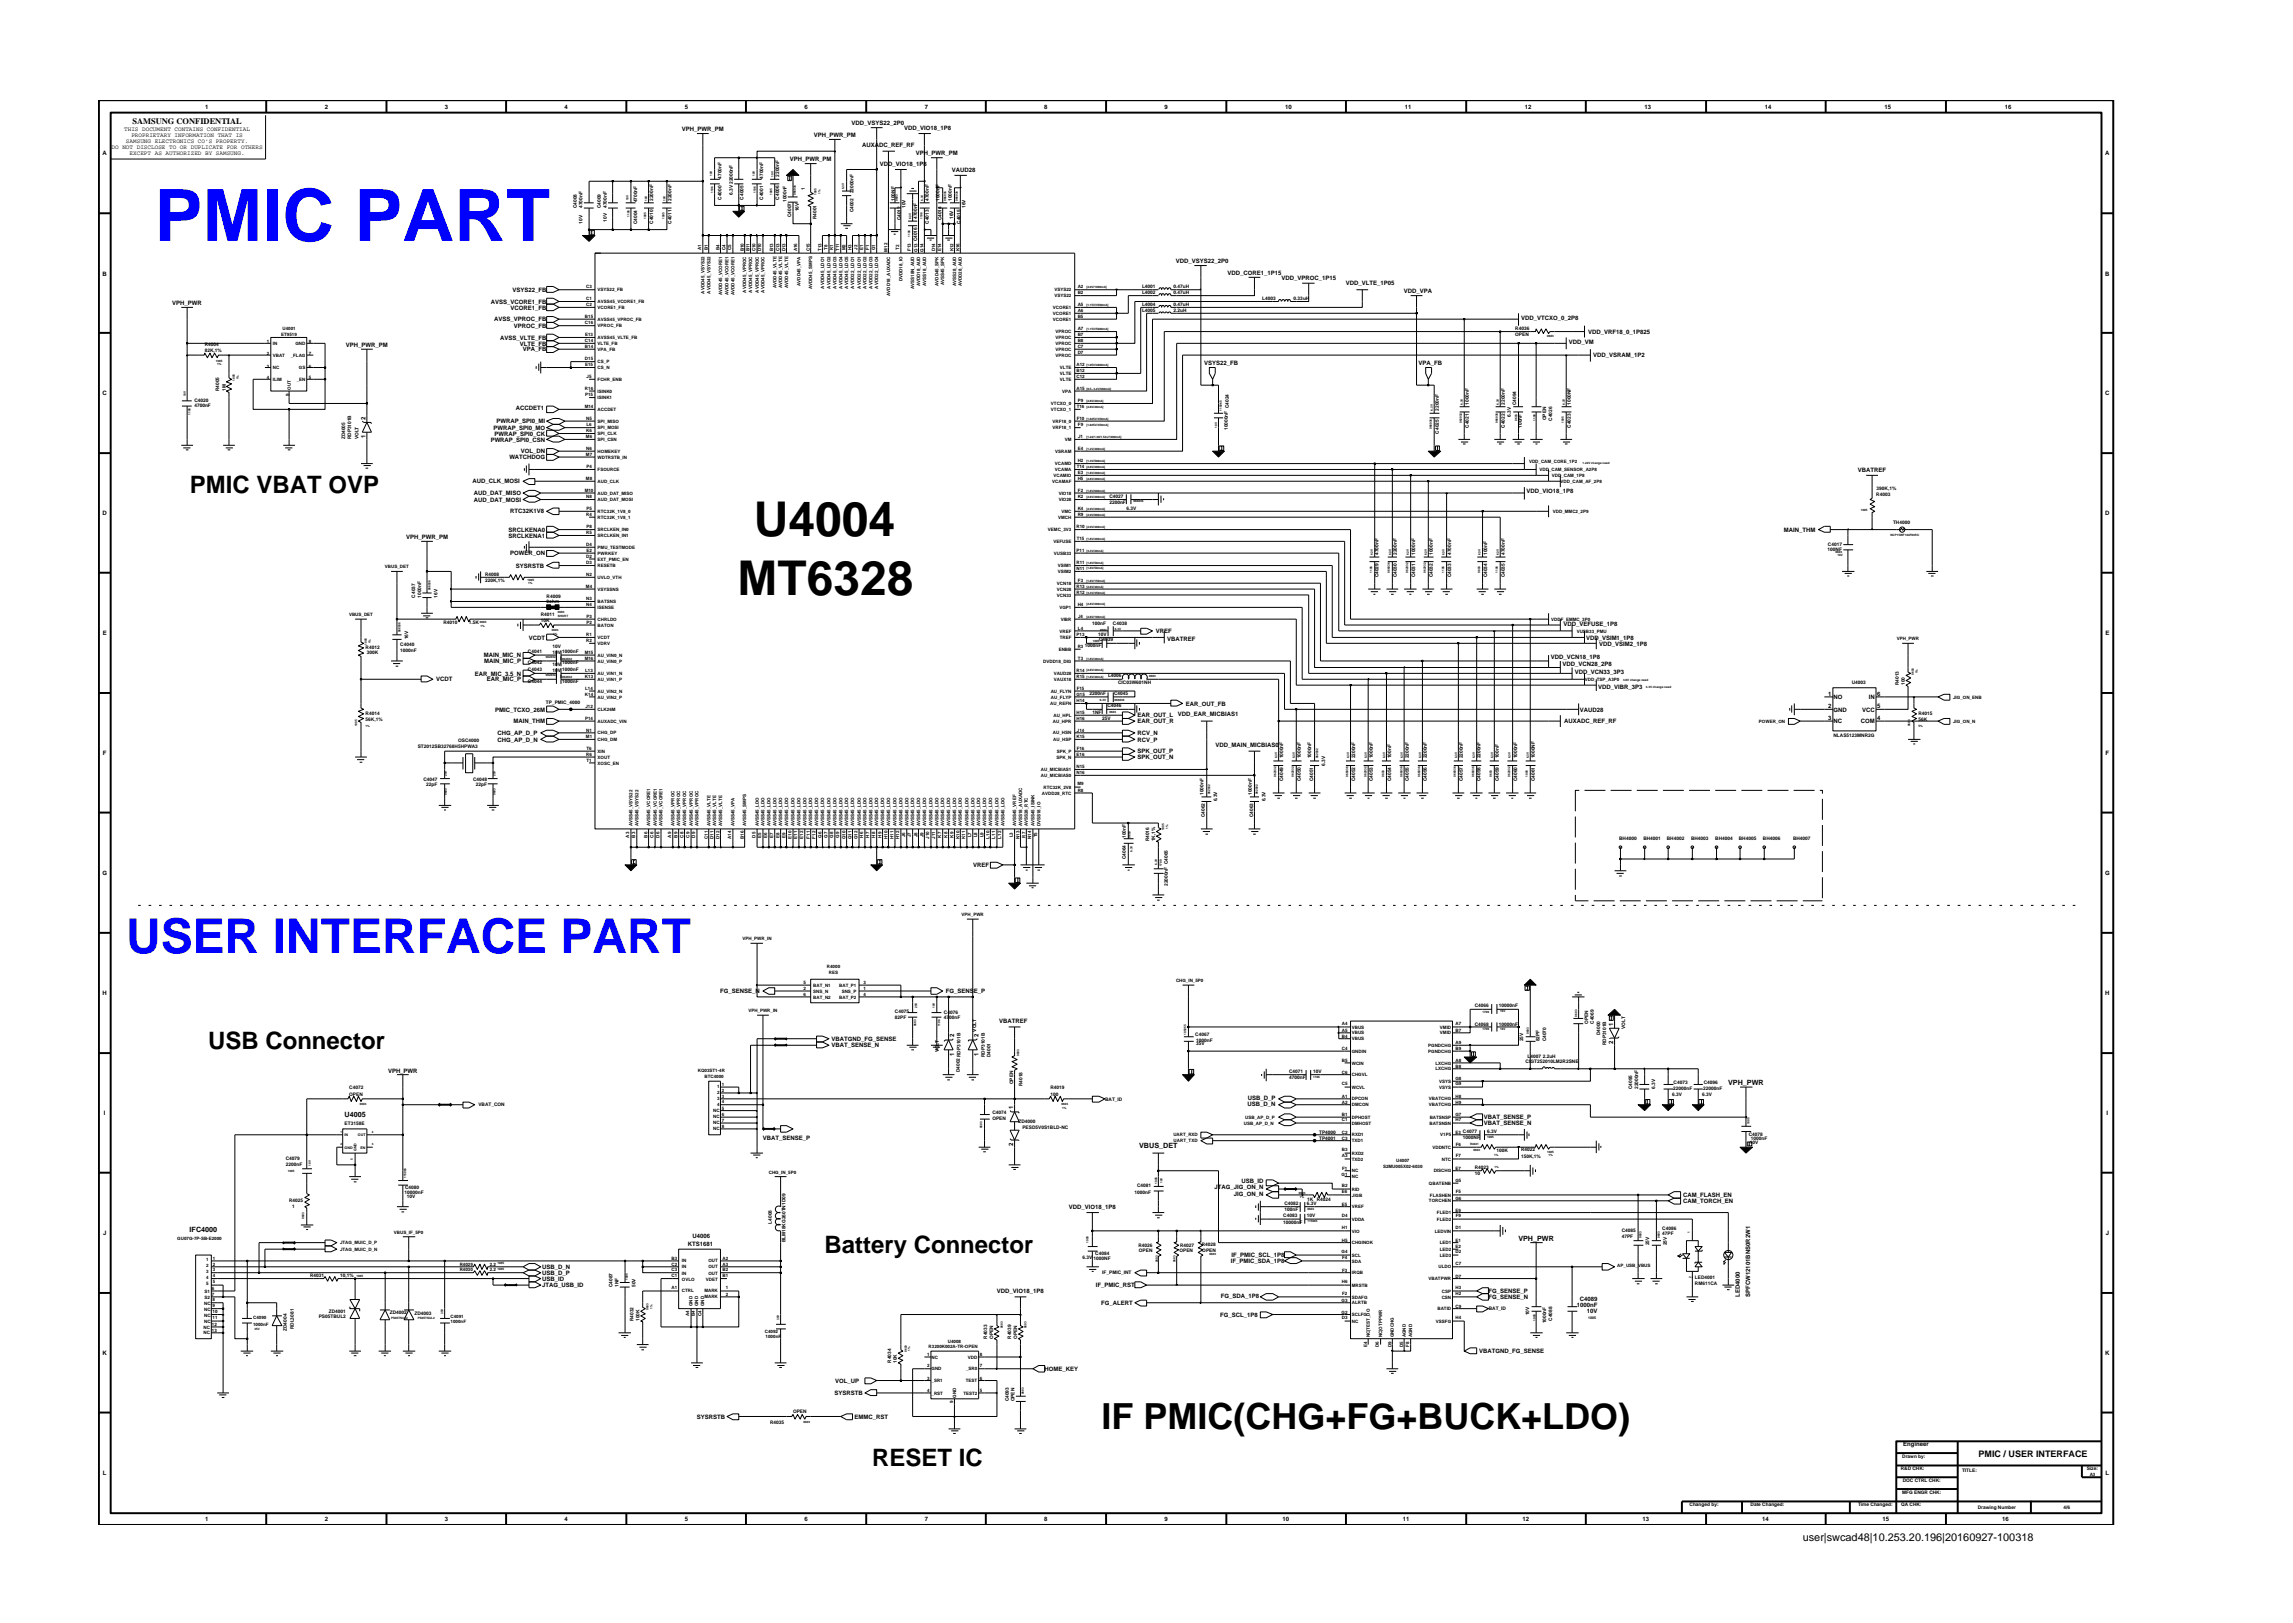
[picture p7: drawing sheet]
<svg xmlns="http://www.w3.org/2000/svg" width="297mm" height="210mm" viewBox="0 0 297 210" stroke-linecap="round" stroke-linejoin="round" font-family="sans-serif">
<defs><g id="words">
<g font-size="26.5" fill="#e6e6e6">
<text x="92.4" y="126.7" transform="rotate(-29 92.4 126.7)">Samsung</text>
<text x="91.1" y="159.4" transform="rotate(-29 91.1 159.4)">Confidential</text>
</g>
<text font-size="9.3" fill="#00f" x="20" y="31.2">PMIC PART</text>
<g font-size="6.2">
<text x="97.6" y="69.4">U4004</text>
<text x="95.5" y="77.1">MT6328</text>
</g>
<text font-size="6.2" fill="#00f" x="16.3" y="123.5">USER INTERFACE PART</text>
<text font-size="4.7" x="142.7" y="185.1">IF PMIC(CHG+FG+BUCK+LDO)</text>
<g font-size="3.1">
<text x="24.6" y="63.9">PMIC VBAT OVP</text>
<text x="27" y="135.9">USB Connector</text>
<text x="106.8" y="162.3">Battery Connector</text>
<text x="113" y="189.9">RESET IC</text>
</g>
<text font-size="1.4" x="233.5" y="199.7">user|swcad48|10.253.20.196|20160927-100318</text>
<text font-size="1.2" x="256.3" y="188.8">PMIC / USER INTERFACE</text>
<text font-size="1.1" x="17.2" y="16.1">SAMSUNG CONFIDENTIAL</text>
<g font-size=".9">
<text x="223.9" y="140.6">VPH_PWR</text>
<text x="44.6" y="144.6">U4005</text>
<text x="147.6" y="148.7">VBUS_DET</text>
<text x="24.6" y="159.6">IFC4000</text>
<text x="196.7" y="160.7">VPH_PWR</text>
</g>
<g font-size=".8">
<text x="16.1" y="17">THIS DOCUMENT CONTAINS CONFIDENTIAL</text>
<text x="17" y="17.8">PROPRIETARY INFORMATION THAT IS</text>
<text x="26.6" y="14.1">1</text>
<text x="42.1" y="14.1">2</text>
<text x="57.6" y="14.1">3</text>
<text x="73.1" y="14.1">4</text>
<text x="88.3" y="17">VPH_PWR_PM</text>
<text x="88.7" y="14.1">5</text>
<text x="104.2" y="14.1">6</text>
<text x="105.4" y="17.8">VPH_PWR_PM</text>
<text x="110.3" y="16.2">VDD_VSYS22_2P0</text>
<text x="117.1" y="16.8">VDD_VIO18_1P8</text>
<text x="119.8" y="14.1">7</text>
<text x="135.3" y="14.1">8</text>
<text x="150.9" y="14.1">9</text>
<text x="166.5" y="14.1">10</text>
<text x="182" y="14.1">11</text>
<text x="197.5" y="14.1">12</text>
<text x="213" y="14.1">13</text>
<text x="228.6" y="14.1">14</text>
<text x="244.1" y="14.1">15</text>
<text x="259.7" y="14.1">16</text>
<text x="13.3" y="20.1">A</text>
<text x="14.5" y="19.3">DO NOT DISCLOSE TO OR DUPLICATE FOR OTHERS</text>
<text x="16.3" y="18.5">SAMSUNG ELECTRONICS CO’S PROPERTY.</text>
<text x="16.8" y="20.1">EXCEPT AS AUTHORIZED BY SAMSUNG.</text>
<text x="102.3" y="20.9">VPH_PWR_PM</text>
<text x="111.7" y="19.1">AUXADC_REF_RF</text>
<text x="114" y="21.5">VDD_VIO18_1P8</text>
<text x="118.6" y="20.1">VPH_PWR_PM</text>
<text x="123.3" y="22.2">VAUD28</text>
<text x="272.7" y="20.1">A</text>
<text x="13.3" y="35.7">B</text>
<text x="152.3" y="34.1">VDD_VSYS22_2P0</text>
<text x="159" y="35.6">VDD_CORE1_1P15</text>
<text x="272.7" y="35.7">B</text>
<text x="22.3" y="39.5">VPH_PWR</text>
<text x="63.6" y="39.3">AVSS_VCORE1_FB</text>
<text x="64" y="41.6">AVSS_VPROC_FB</text>
<text x="66.1" y="40.1">VCORE1_FB</text>
<text x="66.4" y="37.8">VSYS22_FB</text>
<text x="166" y="36.2">VDD_VPROC_1P15</text>
<text x="174.3" y="37">VDD_VLTE_1P05</text>
<text x="181.8" y="38">VDD_VPA</text>
<text x="197.1" y="41.5">VDD_VTCXO_0_2P8</text>
<text x="44.8" y="44.9">VPH_PWR_PM</text>
<text x="64.8" y="44">AVSS_VLTE_FB</text>
<text x="66.6" y="42.5">VPROC_FB</text>
<text x="67.4" y="44.8">VLTE_FB</text>
<text x="67.7" y="45.5">VPA_FB</text>
<text x="156" y="47.3">VSYS22_FB</text>
<text x="183.7" y="47.3">VPA_FB</text>
<text x="203.2" y="44.6">VDD_VM</text>
<text x="205.7" y="43.2">VDD_VRF18_0_1P825</text>
<text x="206.4" y="46.3">VDD_VSRAM_1P2</text>
<text x="13.3" y="51.2">C</text>
<text x="66.8" y="53.1">ACCDET1</text>
<text x="272.7" y="51.2">C</text>
<text x="47.4" y="56.8" transform="rotate(-90 47.4 56.8)">1</text>
<text x="47.4" y="54.4" transform="rotate(-90 47.4 54.4)">2</text>
<text x="63.6" y="57.2">PWRAP_SPI0_CSN</text>
<text x="64" y="55.7">PWRAP_SPI0_MO</text>
<text x="64.1" y="56.4">PWRAP_SPI0_CK</text>
<text x="64.3" y="54.8">PWRAP_SPI0_MI</text>
<text x="66" y="59.5">WATCHDOG</text>
<text x="67.5" y="58.7">VOL_DN</text>
<text x="61.2" y="62.6">AUD_CLK_MOSI</text>
<text x="61.4" y="64.2">AUD_DAT_MISO</text>
<text x="61.4" y="65">AUD_DAT_MOSI</text>
<text x="197.7" y="63.8">VDD_VIO18_1P8</text>
<text x="240.7" y="61.1">VBATREF</text>
<text x="13.3" y="66.8">D</text>
<text x="52.6" y="69.8">VPH_PWR_PM</text>
<text x="65.9" y="68.9">SRCLKENA0</text>
<text x="65.9" y="69.7">SRCLKENA1</text>
<text x="66.1" y="66.5">RTC32K1V8</text>
<text x="66.1" y="71.9">POWER_ON</text>
<text x="231.1" y="68.9">MAIN_THM</text>
<text x="272.7" y="66.8">D</text>
<text x="66.8" y="73.5">SYSRSTB</text>
<text x="13.3" y="82.3">E</text>
<text x="68.5" y="82.9">VCDT</text>
<text x="149.7" y="82">VREF</text>
<text x="151.2" y="83">VBATREF</text>
<text x="202.5" y="81.1">VDD_VEFUSE_1P8</text>
<text x="205.5" y="82.9">VDD_VSIM1_1P8</text>
<text x="207.1" y="83.6">VDD_VSIM2_1P8</text>
<text x="272.7" y="82.3">E</text>
<text x="56.5" y="88.3">VCDT</text>
<text x="61.5" y="87.5">EAR_MIC_3.5_N</text>
<text x="62.7" y="85.1">MAIN_MIC_N</text>
<text x="62.7" y="85.9">MAIN_MIC_P</text>
<text x="63.1" y="88.3">EAR_MIC_P</text>
<text x="200.9" y="85.3">VDD_VCN18_1P8</text>
<text x="202.4" y="86.3">VDD_VCN28_2P8</text>
<text x="204" y="87.3">VDD_VCN33_3P3</text>
<text x="207" y="89.2">VDD_VIBR_3P3</text>
<text x="64.2" y="92.2">PMIC_TCXO_26M</text>
<text x="64.5" y="95.2">CHG_AP_D_P</text>
<text x="66.5" y="93.7">MAIN_THM</text>
<text x="147.3" y="92.9">EAR_OUT_L</text>
<text x="147.3" y="93.7">EAR_OUT_R</text>
<text x="147.3" y="95.2">RCV_N</text>
<text x="152.6" y="92.8">VDD_EAR_MICBIAS1</text>
<text x="153.6" y="91.4">EAR_OUT_FB</text>
<text x="202.6" y="93.7">AUXADC_REF_RF</text>
<text x="204.7" y="92.2">VAUD28</text>
<text x="236.8" y="91.7">2</text>
<text x="236.8" y="93.2">3</text>
<text x="236.8" y="90.2">1</text>
<text x="237.5" y="90.6">NO</text>
<text x="237.5" y="92.2">GND</text>
<text x="237.5" y="93.7">NC</text>
<text x="241" y="93.7">COM</text>
<text x="241.2" y="92.2">VCC</text>
<text x="242.1" y="90.6">IN</text>
<text x="243.2" y="91.7">5</text>
<text x="243.2" y="93.2">4</text>
<text x="243.2" y="90.2">6</text>
<text x="13.3" y="97.8">F</text>
<text x="64.5" y="96.1">CHG_AP_D_N</text>
<text x="147.3" y="97.6">SPK_OUT_P</text>
<text x="147.3" y="98.4">SPK_OUT_N</text>
<text x="147.3" y="96.1">RCV_P</text>
<text x="157.5" y="96.8">VDD_MAIN_MICBIAS0</text>
<text x="272.8" y="97.8">F</text>
<text x="13.3" y="113.3">G</text>
<text x="126.1" y="112.3">VREF</text>
<text x="272.7" y="113.3">G</text>
<text x="13.3" y="128.9">H</text>
<text x="93.3" y="128.7">FG_SENSE_N</text>
<text x="122.5" y="128.7">FG_SENSE_P</text>
<text x="272.7" y="128.9">H</text>
<text x="107.7" y="134.8">VBATGND_FG_SENSE</text>
<text x="107.7" y="135.7">VBAT_SENSE_N</text>
<text x="123.6" y="136.8" transform="rotate(-90 123.6 136.8)">1</text>
<text x="123.6" y="134.4" transform="rotate(-90 123.6 134.4)">2</text>
<text x="126.7" y="136.8" transform="rotate(-90 126.7 136.8)">1</text>
<text x="126.7" y="134.4" transform="rotate(-90 126.7 134.4)">2</text>
<text x="129.4" y="132.6">VBATREF</text>
<text x="209" y="135.2" transform="rotate(-90 209 135.2)">2</text>
<text x="209" y="132.9" transform="rotate(-90 209 132.9)">1</text>
<text x="50.3" y="139">VPH_PWR</text>
<text x="131.3" y="143.7" transform="rotate(-90 131.3 143.7)">1</text>
<text x="161.6" y="143.2">USB_D_N</text>
<text x="161.6" y="142.5">USB_D_P</text>
<text x="13.5" y="144.4">I</text>
<text x="98.8" y="147.7">VBAT_SENSE_P</text>
<text x="131.3" y="148.4" transform="rotate(-90 131.3 148.4)">2</text>
<text x="192.2" y="145.8">VBAT_SENSE_N</text>
<text x="192.2" y="145">VBAT_SENSE_P</text>
<text x="272.9" y="144.4">I</text>
<text x="157.3" y="154.1">JTAG_JIG_ON_N</text>
<text x="159.8" y="154.9">JIG_ON_N</text>
<text x="160.8" y="153.3">USB_ID</text>
<text x="218" y="155.8">CAM_TORCH_EN</text>
<text x="218" y="155.1">CAM_FLASH_EN</text>
<text x="13.4" y="160">J</text>
<text x="89.1" y="161.4">KTS1681</text>
<text x="89.7" y="160.4">U4006</text>
<text x="138.5" y="156.6">VDD_VIO18_1P8</text>
<text x="272.8" y="160">J</text>
<text x="70.2" y="166.8">JTAG_USB_ID</text>
<text x="70.2" y="165.9">USB_ID</text>
<text x="70.2" y="165.2">USB_D_P</text>
<text x="70.2" y="164.4">USB_D_N</text>
<text x="129.1" y="167.5">VDD_VIO18_1P8</text>
<text x="142" y="166.8">IF_PMIC_RST</text>
<text x="159.4" y="163.6">IF_PMIC_SDA_1P8</text>
<text x="159.5" y="162.9">IF_PMIC_SCL_1P8</text>
<text x="192.8" y="167.5">FG_SENSE_P</text>
<text x="142.7" y="169.1">FG_ALERT</text>
<text x="158" y="170.6">FG_SCL_1P8</text>
<text x="158.1" y="168.1">FG_SDA_1P8</text>
<text x="192.8" y="168.3">FG_SENSE_N</text>
<text x="204.3" y="169.4">1000nF</text>
<text x="204.7" y="168.6">C4089</text>
<text x="205.6" y="170.1">10V</text>
<text x="225.4" y="168" transform="rotate(-90 225.4 168)">LED4000</text>
<text x="226.7" y="168" transform="rotate(-90 226.7 168)">SPFCW12101BNS0R2W1</text>
<text x="13.3" y="175.5">K</text>
<text x="108.2" y="179.1">VOL_UP</text>
<text x="135.3" y="177.6">HOME_KEY</text>
<text x="191.6" y="175.3">VBATGND_FG_SENSE</text>
<text x="272.7" y="175.5">K</text>
<text x="90.3" y="183.8">SYSRSTB</text>
<text x="108.1" y="180.7">SYSRSTB</text>
<text x="110.7" y="183.8">EMMC_RST</text>
<text x="13.3" y="191.1">L</text>
<text x="246.5" y="187.3">Engineer</text>
<text x="272.8" y="191.1">L</text>
<text x="26.6" y="197.1">1</text>
<text x="42.1" y="197.1">2</text>
<text x="57.6" y="197.1">3</text>
<text x="73.1" y="197.1">4</text>
<text x="88.7" y="197.1">5</text>
<text x="104.2" y="197.1">6</text>
<text x="119.8" y="197.1">7</text>
<text x="135.3" y="197.1">8</text>
<text x="150.9" y="197.1">9</text>
<text x="166.1" y="197.1">10</text>
<text x="181.7" y="197.1">11</text>
<text x="197.2" y="197.1">12</text>
<text x="212.8" y="197.1">13</text>
<text x="228.3" y="197.1">14</text>
<text x="243.9" y="197.1">15</text>
<text x="259.4" y="197.1">16</text>
</g>
<g font-size=".6">
<text x="93.4" y="23.2" transform="rotate(-90 93.4 23.2)">4700nF</text>
<text x="98.9" y="23.2" transform="rotate(-90 98.9 23.2)">4700nF</text>
<text x="101" y="22.9" transform="rotate(-90 101 22.9)">2200nF</text>
<text x="74.7" y="27" transform="rotate(-90 74.7 27)">C4008</text>
<text x="75.5" y="29" transform="rotate(-90 75.5 29)">10V</text>
<text x="75.5" y="27" transform="rotate(-90 75.5 27)">4700nF</text>
<text x="77.8" y="27" transform="rotate(-90 77.8 27)">C4009</text>
<text x="78.6" y="28.7" transform="rotate(-90 78.6 28.7)">10V</text>
<text x="78.6" y="27" transform="rotate(-90 78.6 27)">4700nF</text>
<text x="82.5" y="29" transform="rotate(-90 82.5 29)">C4004</text>
<text x="82.5" y="26.2" transform="rotate(-90 82.5 26.2)">4700nF</text>
<text x="84.6" y="29" transform="rotate(-90 84.6 29)">C4010</text>
<text x="84.6" y="26" transform="rotate(-90 84.6 26)">2200nF</text>
<text x="87" y="29" transform="rotate(-90 87 29)">C4011</text>
<text x="87" y="26" transform="rotate(-90 87 26)">2200nF</text>
<text x="93.4" y="25.9" transform="rotate(-90 93.4 25.9)">C4000</text>
<text x="94.9" y="25.3" transform="rotate(-90 94.9 25.3)">6.3V 22000nF</text>
<text x="96.3" y="25.9" transform="rotate(-90 96.3 25.9)">C4005</text>
<text x="98.9" y="25.9" transform="rotate(-90 98.9 25.9)">C4001</text>
<text x="101" y="25.9" transform="rotate(-90 101 25.9)">C4006</text>
<text x="101.9" y="26.2" transform="rotate(-90 101.9 26.2)">1000nF</text>
<text x="102.5" y="28.1" transform="rotate(-90 102.5 28.1)">C4007</text>
<text x="103.5" y="27.4" transform="rotate(-90 103.5 27.4)">16V</text>
<text x="104.3" y="24.7" transform="rotate(-90 104.3 24.7)">1</text>
<text x="105.8" y="28.4" transform="rotate(-90 105.8 28.4)">R4001</text>
<text x="110.5" y="27.5" transform="rotate(-90 110.5 27.5)">C4002</text>
<text x="110.5" y="25" transform="rotate(-90 110.5 25)">22000nF</text>
<text x="115.9" y="26" transform="rotate(-90 115.9 26)">100NF</text>
<text x="116.7" y="28.6" transform="rotate(-90 116.7 28.6)">C4012</text>
<text x="117.3" y="27" transform="rotate(-90 117.3 27)">10V</text>
<text x="118.8" y="28.4" transform="rotate(-90 118.8 28.4)">4700nF</text>
<text x="120.3" y="29" transform="rotate(-90 120.3 29)">C4013</text>
<text x="120.3" y="26" transform="rotate(-90 120.3 26)">4700nF</text>
<text x="121.7" y="26" transform="rotate(-90 121.7 26)">1000nF</text>
<text x="121.9" y="28.6" transform="rotate(-90 121.9 28.6)">C4014</text>
<text x="123.3" y="26" transform="rotate(-90 123.3 26)">1000nF</text>
<text x="123.5" y="28.4" transform="rotate(-90 123.5 28.4)">16V</text>
<text x="124.4" y="29" transform="rotate(-90 124.4 29)">C4015</text>
<text x="125.1" y="27" transform="rotate(-90 125.1 27)">16V</text>
<text x="90.8" y="32.4" transform="rotate(-90 90.8 32.4)">A1</text>
<text x="91.7" y="32.4" transform="rotate(-90 91.7 32.4)">B1</text>
<text x="93.2" y="32.4" transform="rotate(-90 93.2 32.4)">B4</text>
<text x="94" y="32.4" transform="rotate(-90 94 32.4)">C4</text>
<text x="94.7" y="32.4" transform="rotate(-90 94.7 32.4)">C5</text>
<text x="96.3" y="32.6" transform="rotate(-90 96.3 32.6)">B10</text>
<text x="97.1" y="32.6" transform="rotate(-90 97.1 32.6)">B11</text>
<text x="97.9" y="32.6" transform="rotate(-90 97.9 32.6)">C10</text>
<text x="98.6" y="32.6" transform="rotate(-90 98.6 32.6)">D10</text>
<text x="100.1" y="32.6" transform="rotate(-90 100.1 32.6)">B13</text>
<text x="101" y="32.6" transform="rotate(-90 101 32.6)">C13</text>
<text x="101.8" y="32.6" transform="rotate(-90 101.8 32.6)">D13</text>
<text x="103.3" y="32.6" transform="rotate(-90 103.3 32.6)">A16</text>
<text x="104.9" y="32.6" transform="rotate(-90 104.9 32.6)">C15</text>
<text x="106.4" y="32.5" transform="rotate(-90 106.4 32.5)">T13</text>
<text x="107.2" y="32.4" transform="rotate(-90 107.2 32.4)">T8</text>
<text x="107.9" y="32.4" transform="rotate(-90 107.9 32.4)">K1</text>
<text x="108.7" y="32.5" transform="rotate(-90 108.7 32.5)">T11</text>
<text x="109.5" y="32.4" transform="rotate(-90 109.5 32.4)">M2</text>
<text x="110.3" y="32.4" transform="rotate(-90 110.3 32.4)">H3</text>
<text x="111.1" y="32.4" transform="rotate(-90 111.1 32.4)">J2</text>
<text x="111.8" y="32.4" transform="rotate(-90 111.8 32.4)">E1</text>
<text x="112.6" y="32.4" transform="rotate(-90 112.6 32.4)">F1</text>
<text x="113.4" y="32.4" transform="rotate(-90 113.4 32.4)">G1</text>
<text x="115" y="32.6" transform="rotate(-90 115 32.6)">M12</text>
<text x="116.5" y="32.4" transform="rotate(-90 116.5 32.4)">T2</text>
<text x="118" y="32.5" transform="rotate(-90 118 32.5)">F13</text>
<text x="118.9" y="32.6" transform="rotate(-90 118.9 32.6)">G13 C4016</text>
<text x="119.6" y="32.6" transform="rotate(-90 119.6 32.6)">G14</text>
<text x="121.1" y="32.6" transform="rotate(-90 121.1 32.6)">D14</text>
<text x="121.9" y="32.6" transform="rotate(-90 121.9 32.6)">E14</text>
<text x="123.5" y="32.6" transform="rotate(-90 123.5 32.6)">K12</text>
<text x="124.3" y="32.6" transform="rotate(-90 124.3 32.6)">K16</text>
<text x="75.8" y="42">C16</text>
<text x="75.8" y="41.2">B15</text>
<text x="75.9" y="39.6">C2</text>
<text x="75.9" y="37.3">C3</text>
<text x="75.9" y="38.8">C1</text>
<text x="77.4" y="40">VCORE1_FB</text>
<text x="77.4" y="37.7">VSYS22_FB</text>
<text x="77.4" y="39.3">AVSS45_VCORE1_FB</text>
<text x="77.4" y="41.6">AVSS45_VPROC_FB</text>
<text x="91.3" y="38" transform="rotate(-90 91.3 38)">AVDD45_VSYS22</text>
<text x="92" y="38" transform="rotate(-90 92 38)">AVDD45_VSYS22</text>
<text x="93.5" y="38.2" transform="rotate(-90 93.5 38.2)">AVDD45_VCORE1</text>
<text x="94.4" y="38.2" transform="rotate(-90 94.4 38.2)">AVDD45_VCORE1</text>
<text x="95.2" y="38.2" transform="rotate(-90 95.2 38.2)">AVDD45_VCORE1</text>
<text x="96.7" y="37.9" transform="rotate(-90 96.7 37.9)">AVDD45_VPROC</text>
<text x="97.4" y="37.9" transform="rotate(-90 97.4 37.9)">AVDD45_VPROC</text>
<text x="98.3" y="37.9" transform="rotate(-90 98.3 37.9)">AVDD45_VPROC</text>
<text x="99" y="37.9" transform="rotate(-90 99 37.9)">AVDD45_VPROC</text>
<text x="100.6" y="37.3" transform="rotate(-90 100.6 37.3)">AVDD45_VLTE</text>
<text x="101.3" y="37.3" transform="rotate(-90 101.3 37.3)">AVDD45_VLTE</text>
<text x="102.1" y="37.3" transform="rotate(-90 102.1 37.3)">AVDD45_VLTE</text>
<text x="103.7" y="37" transform="rotate(-90 103.7 37)">AVDD45_VPA</text>
<text x="105.2" y="37.5" transform="rotate(-90 105.2 37.5)">AVDD45_SMPS</text>
<text x="106.8" y="37.4" transform="rotate(-90 106.8 37.4)">AVDD45_LDO1</text>
<text x="107.6" y="37.4" transform="rotate(-90 107.6 37.4)">AVDD45_LDO2</text>
<text x="108.4" y="37.4" transform="rotate(-90 108.4 37.4)">AVDD45_LDO3</text>
<text x="109.1" y="37.4" transform="rotate(-90 109.1 37.4)">AVDD45_LDO4</text>
<text x="109.9" y="37.4" transform="rotate(-90 109.9 37.4)">AVDD45_LDO5</text>
<text x="110.6" y="37.4" transform="rotate(-90 110.6 37.4)">AVDD22_LDO1</text>
<text x="111.5" y="37.4" transform="rotate(-90 111.5 37.4)">AVDD22_LDO1</text>
<text x="112.3" y="37.4" transform="rotate(-90 112.3 37.4)">AVDD22_LDO2</text>
<text x="113" y="37.4" transform="rotate(-90 113 37.4)">AVDD22_LDO3</text>
<text x="113.8" y="37.4" transform="rotate(-90 113.8 37.4)">AVDD22_LDO4</text>
<text x="115.3" y="38.3" transform="rotate(-90 115.3 38.3)">AVDD18_AUXADC</text>
<text x="116.9" y="36.5" transform="rotate(-90 116.9 36.5)">DVDD18_IO</text>
<text x="118.4" y="37.5" transform="rotate(-90 118.4 37.5)">AVSS18N_AUD</text>
<text x="119.2" y="37.1" transform="rotate(-90 119.2 37.1)">AVDD18_AUD</text>
<text x="120" y="37" transform="rotate(-90 120 37)">AVSS18_AUD</text>
<text x="121.6" y="37" transform="rotate(-90 121.6 37)">AVDD45_SPK</text>
<text x="122.3" y="37" transform="rotate(-90 122.3 37)">AVSS45_SPK</text>
<text x="123.9" y="37" transform="rotate(-90 123.9 37)">AVSS28_AUD</text>
<text x="124.6" y="37.1" transform="rotate(-90 124.6 37.1)">AVDD28_AUD</text>
<text x="136.4" y="40">VCORE1</text>
<text x="136.4" y="40.8">VCORE1</text>
<text x="136.4" y="41.6">VCORE1</text>
<text x="136.6" y="38.5">VSYS22</text>
<text x="136.6" y="37.7">VSYS22</text>
<text x="139.6" y="38.1">B2</text>
<text x="139.6" y="41.2">B5</text>
<text x="139.6" y="37.3">A2</text>
<text x="139.6" y="39.6">A5</text>
<text x="139.6" y="40.5">A6</text>
<text x="147.9" y="40.4">L4005</text>
<text x="147.9" y="38">L4002</text>
<text x="147.9" y="39.7">L4004</text>
<text x="147.9" y="37.3">L4001</text>
<text x="152" y="39.7">0.47uH</text>
<text x="152" y="37.3">0.47uH</text>
<text x="152" y="40.4">2.2uH</text>
<text x="152" y="38">0.47uH</text>
<text x="163.5" y="38.9">L4003</text>
<text x="167.6" y="38.9">0.33uH</text>
<text x="26.5" y="44.8">R4004</text>
<text x="26.5" y="45.6">82K,1%</text>
<text x="34.6" y="46">2</text>
<text x="34.6" y="44.5">1</text>
<text x="34.6" y="47.6">3</text>
<text x="35.3" y="47.8">NC</text>
<text x="35.3" y="46.2">VBAT</text>
<text x="35.3" y="44.7">IN</text>
<text x="36.4" y="43.5">ET9519</text>
<text x="36.6" y="42.7">U4001</text>
<text x="37.7" y="46.2">_FLAG</text>
<text x="38.3" y="44.7">GND</text>
<text x="38.7" y="47.8">GS</text>
<text x="40" y="46">7</text>
<text x="40" y="44.5">8</text>
<text x="40" y="47.6">6</text>
<text x="75.8" y="46.6">D15</text>
<text x="75.8" y="44.4">C14</text>
<text x="75.8" y="45.1">B14</text>
<text x="75.8" y="43.5">E13</text>
<text x="75.8" y="47.4">E15</text>
<text x="77.4" y="43.9">AVSS45_VLTE_FB</text>
<text x="77.4" y="47.8">CS_N</text>
<text x="77.4" y="47.1">CS_P</text>
<text x="77.4" y="44.7">VLTE_FB</text>
<text x="77.4" y="42.4">VPROC_FB</text>
<text x="77.4" y="45.5">VPA_FB</text>
<text x="136.7" y="46.2">VPROC</text>
<text x="136.7" y="45.5">VPROC</text>
<text x="136.7" y="43.9">VPROC</text>
<text x="136.7" y="44.7">VPROC</text>
<text x="136.7" y="43.2">VPROC</text>
<text x="137.3" y="47.8">VLTE</text>
<text x="139.4" y="47.4">A12</text>
<text x="139.6" y="45.9">D7</text>
<text x="139.6" y="45.1">C7</text>
<text x="139.6" y="43.5">B7</text>
<text x="139.6" y="44.4">B8</text>
<text x="139.6" y="42.7">A7</text>
<text x="196.3" y="43.5">OPEN</text>
<text x="196.3" y="42.7">R4036</text>
<text x="25.2" y="52.1">C4020</text>
<text x="25.2" y="52.7">4700nF</text>
<text x="28.4" y="50.7" transform="rotate(-90 28.4 50.7)">R4005</text>
<text x="29.2" y="50.7" transform="rotate(-90 29.2 50.7)">1M</text>
<text x="34.6" y="49.1">4</text>
<text x="35.3" y="49.3">ILIM</text>
<text x="37.5" y="51.2" transform="rotate(-90 37.5 51.2)">9</text>
<text x="37.7" y="50.5" transform="rotate(-90 37.7 50.5)">OUT</text>
<text x="38.4" y="49.3">_EN</text>
<text x="40" y="49.1">5</text>
<text x="75.7" y="52.8">M14</text>
<text x="75.8" y="50.5">R16</text>
<text x="75.8" y="51.3">P15</text>
<text x="76" y="49">J5</text>
<text x="77.4" y="50.9">ISINK0</text>
<text x="77.4" y="51.7">ISINK1</text>
<text x="77.4" y="53.2">ACCDET</text>
<text x="77.4" y="49.3">FCHR_ENB</text>
<text x="136.1" y="53.2">VTCXO_1</text>
<text x="136.1" y="52.5">VTCXO_0</text>
<text x="137.3" y="49.3">VLTE</text>
<text x="137.3" y="48.6">VLTE</text>
<text x="137.6" y="50.9">VPA</text>
<text x="139.4" y="49">C12</text>
<text x="139.4" y="48.2">B12</text>
<text x="139.4" y="50.5">A15</text>
<text x="139.5" y="52.8">T16</text>
<text x="139.6" y="52.1">P9</text>
<text x="186.4" y="53.2" transform="rotate(-90 186.4 53.2)">2200nF</text>
<text x="190.3" y="52.4" transform="rotate(-90 190.3 52.4)">1000nF</text>
<text x="194.9" y="52.4" transform="rotate(-90 194.9 52.4)">2200nF</text>
<text x="195.7" y="54" transform="rotate(-90 195.7 54)">6.3V</text>
<text x="196.4" y="52.5" transform="rotate(-90 196.4 52.5)">C4094</text>
<text x="203.5" y="52.4" transform="rotate(-90 203.5 52.4)">1000NF</text>
<text x="44.7" y="56.9" transform="rotate(-90 44.7 56.9)">ZD4005</text>
<text x="45.5" y="56.9" transform="rotate(-90 45.5 56.9)">RDP3101B</text>
<text x="46.4" y="56.9" transform="rotate(-90 46.4 56.9)">VOLT</text>
<text x="75.9" y="56.7">M6</text>
<text x="75.9" y="59.1">M7</text>
<text x="75.9" y="54.4">N5</text>
<text x="75.9" y="58.3">N6</text>
<text x="75.9" y="56">K6</text>
<text x="76" y="55.2">L6</text>
<text x="77.4" y="54.8">SPI_MISO</text>
<text x="77.4" y="58.7">HOMEKEY</text>
<text x="77.4" y="57.1">SPI_CSN</text>
<text x="77.4" y="59.4">WDTRSTB_IN</text>
<text x="77.4" y="55.6">SPI_MOSI</text>
<text x="77.4" y="56.4">SPI_CLK</text>
<text x="136.3" y="55.6">VRF18_1</text>
<text x="136.3" y="54.8">VRF18_0</text>
<text x="136.7" y="58.7">VSRAM</text>
<text x="137.9" y="57.1">VM</text>
<text x="139.5" y="54.4">F10</text>
<text x="139.6" y="59.8">H2</text>
<text x="139.6" y="58.3">E4</text>
<text x="139.6" y="55.2">F9</text>
<text x="139.7" y="56.7">J1</text>
<text x="159.1" y="55.7" transform="rotate(-90 159.1 55.7)">10000nF C4024</text>
<text x="186.4" y="56.2" transform="rotate(-90 186.4 56.2)">C4025</text>
<text x="190.3" y="55.4" transform="rotate(-90 190.3 55.4)">C4021</text>
<text x="194.9" y="55.4" transform="rotate(-90 194.9 55.4)">C4022</text>
<text x="197.2" y="55.4" transform="rotate(-90 197.2 55.4)">100nF</text>
<text x="200.3" y="54.5" transform="rotate(-90 200.3 54.5)">OPEN</text>
<text x="201.1" y="54.5" transform="rotate(-90 201.1 54.5)">C4026</text>
<text x="203.5" y="55.4" transform="rotate(-90 203.5 55.4)">C4023</text>
<text x="75.7" y="63.7">M10</text>
<text x="75.9" y="62.2">M8</text>
<text x="75.9" y="64.5">N8</text>
<text x="76" y="60.6">P4</text>
<text x="77.4" y="61">FSOURCE</text>
<text x="77.4" y="64.9">AUD_DAT_MOSI</text>
<text x="77.4" y="62.6">AUD_CLK</text>
<text x="77.4" y="64.1">AUD_DAT_MISO</text>
<text x="136.3" y="62.6">VCAMAF</text>
<text x="136.5" y="61.8">VCAMIO</text>
<text x="136.7" y="61">VCAMA</text>
<text x="136.7" y="60.3">VCAMD</text>
<text x="137.1" y="64.9">VIO28</text>
<text x="137.1" y="64.1">VIO18</text>
<text x="139.5" y="60.6">T14</text>
<text x="139.6" y="64.5">K2</text>
<text x="139.6" y="62.2">H5</text>
<text x="139.6" y="61.4">E3</text>
<text x="139.6" y="63.7">F2</text>
<text x="143.7" y="64.5">C4027</text>
<text x="143.7" y="65.3">2200nF</text>
<text x="198.1" y="60">VDD_CAM_CORE_1P2</text>
<text x="199.4" y="61">VDD_CAM_SENSOR_A2P8</text>
<text x="201" y="61.8">VDD_CAM_1P8</text>
<text x="202.2" y="62.6">VDD_CAM_AF_2P8</text>
<text x="243.1" y="64.3">R4003</text>
<text x="243.1" y="63.5">390K,1%</text>
<text x="75.9" y="66.9">R4</text>
<text x="75.9" y="69.2">R5</text>
<text x="75.9" y="70.7">D4</text>
<text x="76" y="66">P5</text>
<text x="76" y="68.4">P8</text>
<text x="76" y="71.5">E2</text>
<text x="77.4" y="67.2">RTC32K_1V8_1</text>
<text x="77.4" y="69.6">SRCLKEN_IN1</text>
<text x="77.4" y="66.4">RTC32K_1V8_0</text>
<text x="77.4" y="68.8">SRCLKEN_IN0</text>
<text x="77.4" y="71.9">PWRKEY</text>
<text x="77.4" y="71.1">PMU_TESTMODE</text>
<text x="135.8" y="68.8">VEMC_3V3</text>
<text x="136.5" y="70.3">VEFUSE</text>
<text x="136.5" y="71.9">VUSB33</text>
<text x="137.1" y="67.2">VMCH</text>
<text x="137.5" y="66.4">VMC</text>
<text x="139.4" y="68.4">R10</text>
<text x="139.5" y="71.5">P11</text>
<text x="139.5" y="69.9">T15</text>
<text x="139.6" y="66.9">R9</text>
<text x="139.6" y="66">K4</text>
<text x="145.9" y="66.1">6.3V</text>
<text x="178.6" y="71.9" transform="rotate(-90 178.6 71.9)">4700nF</text>
<text x="181" y="71.9" transform="rotate(-90 181 71.9)">2200nF</text>
<text x="183.3" y="71.9" transform="rotate(-90 183.3 71.9)">1000nF</text>
<text x="185.6" y="71.9" transform="rotate(-90 185.6 71.9)">1000nF</text>
<text x="188" y="71.9" transform="rotate(-90 188 71.9)">4700nF</text>
<text x="192.6" y="71.9" transform="rotate(-90 192.6 71.9)">100nF</text>
<text x="194.9" y="71.9" transform="rotate(-90 194.9 71.9)">4700nF</text>
<text x="201.2" y="66.4">VDD_MMC2_2P9</text>
<text x="236.8" y="71.3">100NF</text>
<text x="236.8" y="70.7">C4017</text>
<text x="245.2" y="67.9">TH4000</text>
<text x="49.9" y="73.6">VBUS_DET</text>
<text x="53.8" y="77.4" transform="rotate(-90 53.8 77.4)">C4037</text>
<text x="54.6" y="77.4" transform="rotate(-90 54.6 77.4)">1000nF</text>
<text x="56.7" y="77.4" transform="rotate(-90 56.7 77.4)">16V</text>
<text x="62.9" y="75.4">220K,1%</text>
<text x="62.9" y="74.6">R4008</text>
<text x="70.8" y="77.4">R4009</text>
<text x="75.9" y="76.2">M4</text>
<text x="75.9" y="77.7">N3</text>
<text x="75.9" y="74.6">N2</text>
<text x="75.9" y="72.3">D2</text>
<text x="75.9" y="73.1">D3</text>
<text x="77.4" y="75">UVLO_VTH</text>
<text x="77.4" y="76.5">VSYSSNS</text>
<text x="77.4" y="72.6">EXT_PMIC_EN</text>
<text x="77.4" y="73.5">RESETB</text>
<text x="136.9" y="77.3">VCN33</text>
<text x="136.9" y="76.5">VCN28</text>
<text x="136.9" y="75.8">VCN18</text>
<text x="137" y="73.5">VSIM1</text>
<text x="137" y="74.2">VSIM2</text>
<text x="139.4" y="73.1">R11</text>
<text x="139.4" y="76.9">R12</text>
<text x="139.4" y="76.2">R13</text>
<text x="139.4" y="73.8">N11</text>
<text x="139.6" y="75.4">F3</text>
<text x="178.6" y="74.8" transform="rotate(-90 178.6 74.8)">C4029</text>
<text x="181" y="74.8" transform="rotate(-90 181 74.8)">C4030</text>
<text x="183.3" y="74.8" transform="rotate(-90 183.3 74.8)">C4031</text>
<text x="185.6" y="74.8" transform="rotate(-90 185.6 74.8)">C4032</text>
<text x="188" y="74.8" transform="rotate(-90 188 74.8)">C4033</text>
<text x="192.6" y="74.8" transform="rotate(-90 192.6 74.8)">C4034</text>
<text x="194.9" y="74.8" transform="rotate(-90 194.9 74.8)">C4035</text>
<text x="45.2" y="79.8">VBUS_DET</text>
<text x="51.8" y="83.7">C4040</text>
<text x="52.9" y="82.8" transform="rotate(-90 52.9 82.8)">16V</text>
<text x="57.4" y="80.8">R4010</text>
<text x="60.7" y="80.8">1.5K</text>
<text x="70" y="79.8">R4011</text>
<text x="70" y="80.5">10K</text>
<text x="70.8" y="78.2">0ohm</text>
<text x="71.6" y="84">10V</text>
<text x="75.9" y="83.1">R2</text>
<text x="75.9" y="82.4">R1</text>
<text x="75.9" y="78.5">N4</text>
<text x="76" y="80.8">P2</text>
<text x="76" y="80.1">P3</text>
<text x="77.4" y="83.6">VDRV</text>
<text x="77.4" y="81.2">BATON</text>
<text x="77.4" y="80.4">CHRLDO</text>
<text x="77.4" y="82.8">VCDT</text>
<text x="77.4" y="78.1">BATSNS</text>
<text x="77.4" y="78.9">ISENSE</text>
<text x="137.2" y="78.9">VGP1</text>
<text x="137.2" y="81.9">VREF</text>
<text x="137.3" y="82.8">TREF</text>
<text x="137.4" y="80.4">VIBR</text>
<text x="139.5" y="82.4">P13</text>
<text x="139.6" y="83.9">R3</text>
<text x="139.6" y="78.5">H4</text>
<text x="139.6" y="81.6">L4</text>
<text x="139.7" y="80.1">J4</text>
<text x="140.6" y="83.8">1000nF</text>
<text x="141.5" y="81">100nF</text>
<text x="142.3" y="82.4">10V</text>
<text x="142.4" y="83">C4039</text>
<text x="144.2" y="81">C4038</text>
<text x="201" y="80.4">VDDF_EMMC_3P0</text>
<text x="204.2" y="81.9">VUSB33_PMU</text>
<text x="245.7" y="83">VPH_PWR</text>
<text x="47.4" y="84.1">R4012</text>
<text x="47.5" y="84.7">300K</text>
<text x="51.8" y="84.5">1000nF</text>
<text x="68.4" y="88.4">C4044</text>
<text x="68.4" y="84.6">C4041</text>
<text x="68.4" y="86.1">C4042</text>
<text x="68.4" y="86.9">C4043</text>
<text x="71.6" y="87">10V 1000nF</text>
<text x="71.6" y="84.7">10V</text>
<text x="71.6" y="86.2">10V</text>
<text x="72.8" y="88.4">1000nF</text>
<text x="72.8" y="84.6">1000nF</text>
<text x="72.8" y="86.1">1000nF</text>
<text x="75.7" y="84.7">M15</text>
<text x="75.7" y="85.5">M16</text>
<text x="75.8" y="87.8">K13</text>
<text x="75.8" y="87">L13</text>
<text x="75.8" y="89.4">L14</text>
<text x="77.4" y="85.1">AU_VIN0_N</text>
<text x="77.4" y="85.8">AU_VIN0_P</text>
<text x="77.4" y="87.4">AU_VIN1_N</text>
<text x="77.4" y="89.7">AU_VIN2_N</text>
<text x="77.4" y="88.2">AU_VIN1_P</text>
<text x="135.1" y="85.8">DVDD18_DIG</text>
<text x="136.1" y="89.7">AU_FLYN</text>
<text x="136.5" y="87.4">VAUD28</text>
<text x="136.5" y="88.2">VAUX18</text>
<text x="137.1" y="84.3">ENBB</text>
<text x="139.4" y="87">R14</text>
<text x="139.4" y="87.8">R15</text>
<text x="139.5" y="89.4">F15</text>
<text x="139.6" y="85.5">T3</text>
<text x="141.1" y="90">2200nF</text>
<text x="143.5" y="87.7">L4006</text>
<text x="144.3" y="90">C4045</text>
<text x="144.8" y="88.6">CIC03W601NH</text>
<text x="205.3" y="88.2">VDD_TSP_A3P0</text>
<text x="239.9" y="88.6">U4003</text>
<text x="246" y="88.8" transform="rotate(-90 246 88.8)">R4013</text>
<text x="246.7" y="88.8" transform="rotate(-90 246.7 88.8)">100</text>
<text x="47.4" y="93.4">56K,1%</text>
<text x="47.4" y="92.7">R4014</text>
<text x="70.7" y="91.2">TP_PMIC_4000</text>
<text x="75.8" y="90.2">K14</text>
<text x="75.8" y="93.3">P14</text>
<text x="75.8" y="91.7">J12</text>
<text x="75.9" y="95.6">M1</text>
<text x="75.9" y="94.8">N1</text>
<text x="77.4" y="93.6">AUXADC_VIN</text>
<text x="77.4" y="96">CHG_DM</text>
<text x="77.4" y="90.5">AU_VIN2_P</text>
<text x="77.4" y="92.1">CLK26M</text>
<text x="77.4" y="95.2">CHG_DP</text>
<text x="136" y="91.3">AU_REFN</text>
<text x="136.1" y="90.5">AU_FLYP</text>
<text x="136.4" y="95.2">AU_HSN</text>
<text x="136.4" y="93.6">AU_HPR</text>
<text x="136.4" y="96">AU_HSP</text>
<text x="136.5" y="92.9">AU_HPL</text>
<text x="139.4" y="90.2">G15</text>
<text x="139.4" y="90.9">H14</text>
<text x="139.4" y="92.4">H15</text>
<text x="139.4" y="93.3">H16</text>
<text x="139.4" y="95.6">K15</text>
<text x="139.5" y="94.8">J14</text>
<text x="141.5" y="92.5">1NF</text>
<text x="142.8" y="93.2">25V</text>
<text x="143.5" y="91.6">C4046</text>
<text x="227.9" y="93.6">POWER_ON</text>
<text x="237.5" y="95.4">NLAS5123MNR2G</text>
<text x="248.5" y="93.4">56K</text>
<text x="248.5" y="92.7">R4015</text>
<text x="253" y="90.5">JIG_ON_ENB</text>
<text x="253" y="93.6">JIG_ON_N</text>
<text x="54.1" y="96.9">ST2012SB32768H5HPWA3</text>
<text x="54.8" y="101.1">C4047</text>
<text x="55.2" y="101.8">22pF</text>
<text x="59.4" y="96.2">OSC4000</text>
<text x="61.3" y="101.1">C4048</text>
<text x="61.7" y="101.8">22pF</text>
<text x="75.9" y="97.9">R6</text>
<text x="76" y="97.1">T6</text>
<text x="76" y="98.7">T1</text>
<text x="77.4" y="97.5">XIN</text>
<text x="77.4" y="98.3">XOUT</text>
<text x="77.4" y="99">XOSC_EN</text>
<text x="134.8" y="99.9">AU_MICBIAS1</text>
<text x="134.8" y="100.7">AU_MICBIAS0</text>
<text x="136.9" y="98.3">SPK_N</text>
<text x="136.9" y="97.5">SPK_P</text>
<text x="139.4" y="99.5">N15</text>
<text x="139.4" y="100.2">N16</text>
<text x="139.5" y="97.9">E16</text>
<text x="139.5" y="97.1">F16</text>
<text x="139.6" y="101.8">M9</text>
<text x="166.2" y="101.2" transform="rotate(-90 166.2 101.2)">C4049</text>
<text x="166.2" y="98.2" transform="rotate(-90 166.2 98.2)">1000nF</text>
<text x="168.5" y="101.2" transform="rotate(-90 168.5 101.2)">C4050</text>
<text x="168.5" y="98.2" transform="rotate(-90 168.5 98.2)">1000nF</text>
<text x="169.9" y="98.2" transform="rotate(-90 169.9 98.2)">1000nF</text>
<text x="170.1" y="101.2" transform="rotate(-90 170.1 101.2)">C4051</text>
<text x="171.6" y="99.2" transform="rotate(-90 171.6 99.2)">6.3V</text>
<text x="175.5" y="101.2" transform="rotate(-90 175.5 101.2)">C4052</text>
<text x="175.5" y="98.2" transform="rotate(-90 175.5 98.2)">2200nF</text>
<text x="177.8" y="101.2" transform="rotate(-90 177.8 101.2)">C4053</text>
<text x="177.8" y="98.2" transform="rotate(-90 177.8 98.2)">1000nF</text>
<text x="180.2" y="101.2" transform="rotate(-90 180.2 101.2)">C4054</text>
<text x="180.2" y="98.2" transform="rotate(-90 180.2 98.2)">100nF</text>
<text x="182.5" y="101.2" transform="rotate(-90 182.5 101.2)">C4055</text>
<text x="182.5" y="98.2" transform="rotate(-90 182.5 98.2)">2200nF</text>
<text x="184.9" y="101.2" transform="rotate(-90 184.9 101.2)">C4056</text>
<text x="184.9" y="98.2" transform="rotate(-90 184.9 98.2)">2200nF</text>
<text x="189.5" y="101.2" transform="rotate(-90 189.5 101.2)">C4057</text>
<text x="189.5" y="98.2" transform="rotate(-90 189.5 98.2)">2200nF</text>
<text x="191.8" y="101.2" transform="rotate(-90 191.8 101.2)">C4058</text>
<text x="191.8" y="98.2" transform="rotate(-90 191.8 98.2)">2200nF</text>
<text x="194.2" y="101.2" transform="rotate(-90 194.2 101.2)">C4059</text>
<text x="194.2" y="98.2" transform="rotate(-90 194.2 98.2)">100nF</text>
<text x="196.5" y="101.2" transform="rotate(-90 196.5 101.2)">C4060</text>
<text x="196.5" y="98.2" transform="rotate(-90 196.5 98.2)">1000nF</text>
<text x="198.8" y="101.2" transform="rotate(-90 198.8 101.2)">C4061</text>
<text x="198.8" y="98.2" transform="rotate(-90 198.8 98.2)">1000NF</text>
<text x="81.9" y="107" transform="rotate(-90 81.9 107)">AVSS45_VSYS22</text>
<text x="82.7" y="107" transform="rotate(-90 82.7 107)">AVSS45_VSYS22</text>
<text x="84.2" y="107" transform="rotate(-90 84.2 107)">AVSS45_VCORE1</text>
<text x="85.1" y="107" transform="rotate(-90 85.1 107)">AVSS45_VCORE1</text>
<text x="85.8" y="107" transform="rotate(-90 85.8 107)">AVSS45_VCORE1</text>
<text x="87.4" y="107" transform="rotate(-90 87.4 107)">AVSS45_VPROC</text>
<text x="88.1" y="107" transform="rotate(-90 88.1 107)">AVSS45_VPROC</text>
<text x="88.9" y="107" transform="rotate(-90 88.9 107)">AVSS45_VPROC</text>
<text x="89.7" y="107" transform="rotate(-90 89.7 107)">AVSS45_VPROC</text>
<text x="90.5" y="107" transform="rotate(-90 90.5 107)">AVSS45_VPROC</text>
<text x="92" y="107" transform="rotate(-90 92 107)">AVSS45_VLTE</text>
<text x="92.8" y="107" transform="rotate(-90 92.8 107)">AVSS45_VLTE</text>
<text x="93.5" y="107" transform="rotate(-90 93.5 107)">AVSS45_VLTE</text>
<text x="95.2" y="107" transform="rotate(-90 95.2 107)">AVSS45_VPA</text>
<text x="96.7" y="107" transform="rotate(-90 96.7 107)">AVSS45_SMPS</text>
<text x="98.3" y="107" transform="rotate(-90 98.3 107)">AVSS45_LDO</text>
<text x="99" y="107" transform="rotate(-90 99 107)">AVSS45_LDO</text>
<text x="99.8" y="107" transform="rotate(-90 99.8 107)">AVSS45_LDO</text>
<text x="100.6" y="107" transform="rotate(-90 100.6 107)">AVSS45_LDO</text>
<text x="101.3" y="107" transform="rotate(-90 101.3 107)">AVSS45_LDO</text>
<text x="102.1" y="107" transform="rotate(-90 102.1 107)">AVSS45_LDO</text>
<text x="102.9" y="107" transform="rotate(-90 102.9 107)">AVSS45_LDO</text>
<text x="103.7" y="107" transform="rotate(-90 103.7 107)">AVSS45_LDO</text>
<text x="104.5" y="107" transform="rotate(-90 104.5 107)">AVSS45_LDO</text>
<text x="105.2" y="107" transform="rotate(-90 105.2 107)">AVSS45_LDO</text>
<text x="106" y="107" transform="rotate(-90 106 107)">AVSS45_LDO</text>
<text x="106.8" y="107" transform="rotate(-90 106.8 107)">AVSS45_LDO</text>
<text x="107.6" y="107" transform="rotate(-90 107.6 107)">AVSS45_LDO</text>
<text x="108.4" y="107" transform="rotate(-90 108.4 107)">AVSS45_LDO</text>
<text x="109.1" y="107" transform="rotate(-90 109.1 107)">AVSS45_LDO</text>
<text x="109.9" y="107" transform="rotate(-90 109.9 107)">AVSS45_LDO</text>
<text x="110.6" y="107" transform="rotate(-90 110.6 107)">AVSS45_LDO</text>
<text x="111.5" y="107" transform="rotate(-90 111.5 107)">AVSS45_LDO</text>
<text x="112.3" y="107" transform="rotate(-90 112.3 107)">AVSS45_LDO</text>
<text x="113" y="107" transform="rotate(-90 113 107)">AVSS45_LDO</text>
<text x="113.8" y="107" transform="rotate(-90 113.8 107)">AVSS45_LDO</text>
<text x="114.5" y="107" transform="rotate(-90 114.5 107)">AVSS45_LDO</text>
<text x="115.3" y="107" transform="rotate(-90 115.3 107)">AVSS45_LDO</text>
<text x="116.1" y="107" transform="rotate(-90 116.1 107)">AVSS45_LDO</text>
<text x="116.9" y="107" transform="rotate(-90 116.9 107)">AVSS45_LDO</text>
<text x="117.7" y="107" transform="rotate(-90 117.7 107)">AVSS45_LDO</text>
<text x="118.4" y="107" transform="rotate(-90 118.4 107)">AVSS45_LDO</text>
<text x="119.2" y="107" transform="rotate(-90 119.2 107)">AVSS45_LDO</text>
<text x="120" y="107" transform="rotate(-90 120 107)">AVSS45_LDO</text>
<text x="120.8" y="107" transform="rotate(-90 120.8 107)">AVSS45_LDO</text>
<text x="121.6" y="107" transform="rotate(-90 121.6 107)">AVSS45_LDO</text>
<text x="122.3" y="107" transform="rotate(-90 122.3 107)">AVSS45_LDO</text>
<text x="123.1" y="107" transform="rotate(-90 123.1 107)">AVSS45_LDO</text>
<text x="123.9" y="107" transform="rotate(-90 123.9 107)">AVSS45_LDO</text>
<text x="124.6" y="107" transform="rotate(-90 124.6 107)">AVSS45_LDO</text>
<text x="125.5" y="107" transform="rotate(-90 125.5 107)">AVSS45_LDO</text>
<text x="126.2" y="107" transform="rotate(-90 126.2 107)">AVSS45_LDO</text>
<text x="127" y="107" transform="rotate(-90 127 107)">AVSS45_LDO</text>
<text x="127.7" y="107" transform="rotate(-90 127.7 107)">AVSS45_LDO</text>
<text x="128.5" y="107" transform="rotate(-90 128.5 107)">AVSS45_LDO</text>
<text x="129.4" y="107" transform="rotate(-90 129.4 107)">AVSS45_LDO</text>
<text x="130.1" y="107" transform="rotate(-90 130.1 107)">AVSS45_LDO</text>
<text x="131.6" y="107" transform="rotate(-90 131.6 107)">AVSS45_VREF</text>
<text x="132.4" y="107" transform="rotate(-90 132.4 107)">AVSS18_AUXADC</text>
<text x="133.2" y="107" transform="rotate(-90 133.2 107)">AVSS28_RTC</text>
<text x="134" y="107" transform="rotate(-90 134 107)">AVSS45_ISINK</text>
<text x="134.8" y="107" transform="rotate(-90 134.8 107)">DVSS18_IO</text>
<text x="135" y="102.9">AVDD28_RTC</text>
<text x="135.2" y="102.2">RTC32K_2V8</text>
<text x="139.6" y="102.6">R8</text>
<text x="155.9" y="103" transform="rotate(-90 155.9 103)">1000nF</text>
<text x="156.1" y="105.9" transform="rotate(-90 156.1 105.9)">C4062</text>
<text x="157.7" y="103.8" transform="rotate(-90 157.7 103.8)">6.3V</text>
<text x="162.2" y="103" transform="rotate(-90 162.2 103)">1000nF</text>
<text x="162.3" y="105.9" transform="rotate(-90 162.3 105.9)">C4063</text>
<text x="163.9" y="103.8" transform="rotate(-90 163.9 103.8)">6.3V</text>
<text x="81.5" y="108.5" transform="rotate(-90 81.5 108.5)">A3</text>
<text x="82.3" y="108.5" transform="rotate(-90 82.3 108.5)">B3</text>
<text x="83.9" y="108.5" transform="rotate(-90 83.9 108.5)">B6</text>
<text x="84.7" y="108.5" transform="rotate(-90 84.7 108.5)">C6</text>
<text x="85.4" y="108.5" transform="rotate(-90 85.4 108.5)">D6</text>
<text x="86.9" y="108.5" transform="rotate(-90 86.9 108.5)">A9</text>
<text x="87.8" y="108.5" transform="rotate(-90 87.8 108.5)">B9</text>
<text x="88.5" y="108.5" transform="rotate(-90 88.5 108.5)">C8</text>
<text x="89.3" y="108.5" transform="rotate(-90 89.3 108.5)">C9</text>
<text x="90.1" y="108.5" transform="rotate(-90 90.1 108.5)">D9</text>
<text x="91.7" y="108.7" transform="rotate(-90 91.7 108.7)">C11</text>
<text x="92.4" y="108.7" transform="rotate(-90 92.4 108.7)">D11</text>
<text x="93.2" y="108.7" transform="rotate(-90 93.2 108.7)">D12</text>
<text x="94.7" y="108.7" transform="rotate(-90 94.7 108.7)">A14</text>
<text x="96.3" y="108.7" transform="rotate(-90 96.3 108.7)">B16</text>
<text x="97.9" y="108.5" transform="rotate(-90 97.9 108.5)">D5</text>
<text x="98.6" y="108.5" transform="rotate(-90 98.6 108.5)">E5</text>
<text x="99.4" y="108.5" transform="rotate(-90 99.4 108.5)">E6</text>
<text x="100.1" y="108.5" transform="rotate(-90 100.1 108.5)">E7</text>
<text x="101" y="108.5" transform="rotate(-90 101 108.5)">E8</text>
<text x="101.8" y="108.5" transform="rotate(-90 101.8 108.5)">E9</text>
<text x="102.5" y="108.7" transform="rotate(-90 102.5 108.7)">E10</text>
<text x="103.3" y="108.7" transform="rotate(-90 103.3 108.7)">E11</text>
<text x="104" y="108.7" transform="rotate(-90 104 108.7)">E12</text>
<text x="104.9" y="108.6" transform="rotate(-90 104.9 108.6)">F11</text>
<text x="105.7" y="108.6" transform="rotate(-90 105.7 108.6)">F12</text>
<text x="106.4" y="108.5" transform="rotate(-90 106.4 108.5)">G6</text>
<text x="107.2" y="108.5" transform="rotate(-90 107.2 108.5)">G7</text>
<text x="107.9" y="108.5" transform="rotate(-90 107.9 108.5)">G8</text>
<text x="108.7" y="108.5" transform="rotate(-90 108.7 108.5)">G9</text>
<text x="109.5" y="108.7" transform="rotate(-90 109.5 108.7)">G10</text>
<text x="110.3" y="108.7" transform="rotate(-90 110.3 108.7)">G11</text>
<text x="111.1" y="108.7" transform="rotate(-90 111.1 108.7)">G12</text>
<text x="111.8" y="108.5" transform="rotate(-90 111.8 108.5)">H6</text>
<text x="112.6" y="108.5" transform="rotate(-90 112.6 108.5)">H7</text>
<text x="113.4" y="108.5" transform="rotate(-90 113.4 108.5)">H8</text>
<text x="114.2" y="108.5" transform="rotate(-90 114.2 108.5)">H9</text>
<text x="115" y="108.7" transform="rotate(-90 115 108.7)">H10</text>
<text x="115.7" y="108.7" transform="rotate(-90 115.7 108.7)">H11</text>
<text x="116.5" y="108.7" transform="rotate(-90 116.5 108.7)">H12</text>
<text x="117.2" y="108.5" transform="rotate(-90 117.2 108.5)">J6</text>
<text x="118" y="108.5" transform="rotate(-90 118 108.5)">J7</text>
<text x="118.9" y="108.5" transform="rotate(-90 118.9 108.5)">J8</text>
<text x="119.6" y="108.5" transform="rotate(-90 119.6 108.5)">J9</text>
<text x="120.4" y="108.6" transform="rotate(-90 120.4 108.6)">J10</text>
<text x="121.1" y="108.6" transform="rotate(-90 121.1 108.6)">J11</text>
<text x="121.9" y="108.5" transform="rotate(-90 121.9 108.5)">K7</text>
<text x="122.8" y="108.5" transform="rotate(-90 122.8 108.5)">K8</text>
<text x="123.5" y="108.5" transform="rotate(-90 123.5 108.5)">K9</text>
<text x="124.3" y="108.7" transform="rotate(-90 124.3 108.7)">K10</text>
<text x="125" y="108.7" transform="rotate(-90 125 108.7)">K11</text>
<text x="125.8" y="108.5" transform="rotate(-90 125.8 108.5)">L7</text>
<text x="126.6" y="108.5" transform="rotate(-90 126.6 108.5)">L8</text>
<text x="127.4" y="108.5" transform="rotate(-90 127.4 108.5)">L9</text>
<text x="128.2" y="108.6" transform="rotate(-90 128.2 108.6)">L10</text>
<text x="128.9" y="108.6" transform="rotate(-90 128.9 108.6)">L11</text>
<text x="129.7" y="108.6" transform="rotate(-90 129.7 108.6)">L12</text>
<text x="131.2" y="108.5" transform="rotate(-90 131.2 108.5)">L3</text>
<text x="132.1" y="108.7" transform="rotate(-90 132.1 108.7)">N13</text>
<text x="132.8" y="108.5" transform="rotate(-90 132.8 108.5)">R7</text>
<text x="133.6" y="108.7" transform="rotate(-90 133.6 108.7)">N14</text>
<text x="134.4" y="108.5" transform="rotate(-90 134.4 108.5)">T5</text>
<text x="145.9" y="111.3" transform="rotate(-90 145.9 111.3)">C4064</text>
<text x="145.9" y="108.6" transform="rotate(-90 145.9 108.6)">100nF</text>
<text x="148.9" y="109" transform="rotate(-90 148.9 109)">R4016</text>
<text x="149.6" y="109" transform="rotate(-90 149.6 109)">1K,1%</text>
<text x="209.7" y="108.9">BH4000</text>
<text x="212.9" y="108.9">BH4001</text>
<text x="215.9" y="108.9">BH4002</text>
<text x="219.1" y="108.9">BH4003</text>
<text x="222.2" y="108.9">BH4004</text>
<text x="225.2" y="108.9">BH4005</text>
<text x="228.4" y="108.9">BH4006</text>
<text x="232.3" y="108.9">BH4007</text>
<text x="124.6" y="118.7">VPH_PWR</text>
<text x="151.3" y="114.8" transform="rotate(-90 151.3 114.8)">22000nF C4065</text>
<text x="96.2" y="121.8">VPH_PWR_IN</text>
<text x="107.1" y="125.5">R4000</text>
<text x="96.9" y="131.1">VPH_PWR_IN</text>
<text x="104.1" y="128.2">2</text>
<text x="104.1" y="127.5">5</text>
<text x="104.1" y="129">6</text>
<text x="105.4" y="128.6">SNS_N</text>
<text x="105.4" y="127.8">BAT_N1</text>
<text x="105.4" y="129.4">BAT_N2</text>
<text x="107.4" y="126.2">RES</text>
<text x="108.7" y="127.8">BAT_P1</text>
<text x="108.7" y="129.4">BAT_P2</text>
<text x="109" y="128.6">SNS_P</text>
<text x="111.9" y="128.2">1</text>
<text x="111.9" y="127.5">3</text>
<text x="111.9" y="129">4</text>
<text x="115.9" y="132">82PF</text>
<text x="115.9" y="131.2">C4075</text>
<text x="122.3" y="132">4700nF</text>
<text x="122.3" y="131.4">C4076</text>
<text x="152.3" y="127.2">CHG_IN_5P0</text>
<text x="191" y="130.5">C4066</text>
<text x="194.2" y="130.5">10000nF</text>
<text x="121.6" y="136.3" transform="rotate(-90 121.6 136.3)">VOLT</text>
<text x="126.5" y="133.6" transform="rotate(-90 126.5 133.6)">VOLT</text>
<text x="127.6" y="136.9" transform="rotate(-90 127.6 136.9)">RDP3101B</text>
<text x="128.3" y="136.9" transform="rotate(-90 128.3 136.9)">D4001</text>
<text x="154.8" y="134.3">C4067</text>
<text x="155" y="135.4">35V</text>
<text x="155" y="135">1000nF</text>
<text x="173.8" y="136">C4</text>
<text x="173.8" y="134.4">B4</text>
<text x="173.8" y="137.6">B5</text>
<text x="173.8" y="132.8">A4</text>
<text x="173.8" y="133.7">A5</text>
<text x="175.1" y="136.4">GNDIN</text>
<text x="175.1" y="134.8">VBUS</text>
<text x="175.1" y="137.9">WCIN</text>
<text x="175.1" y="133.3">VBUS</text>
<text x="175.1" y="134">VBUS</text>
<text x="185" y="136.4">PGNDCHG</text>
<text x="185" y="135.6">PGNDCHG</text>
<text x="185.9" y="137.9">LXCHG</text>
<text x="186.5" y="134">VMID</text>
<text x="186.5" y="133.3">VMID</text>
<text x="188.5" y="133.7">B7</text>
<text x="188.5" y="136">B9</text>
<text x="188.5" y="132.8">A7</text>
<text x="188.5" y="137.6">A8</text>
<text x="188.5" y="135.2">A9</text>
<text x="191" y="132.9">C4068</text>
<text x="194.2" y="132.9">10000nF</text>
<text x="197.3" y="134.9" transform="rotate(-90 197.3 134.9)">25V</text>
<text x="197.6" y="137.8">CIGT252010LM2R2SNE</text>
<text x="197.9" y="137.1">L4007</text>
<text x="199.4" y="134.9" transform="rotate(-90 199.4 134.9)">82PF</text>
<text x="199.8" y="137.1">2.2uH</text>
<text x="200.3" y="134.9" transform="rotate(-90 200.3 134.9)">C4070</text>
<text x="205.7" y="132.6" transform="rotate(-90 205.7 132.6)">OPEN</text>
<text x="206.5" y="132.6" transform="rotate(-90 206.5 132.6)">C4069</text>
<text x="207.3" y="134.1" transform="rotate(-90 207.3 134.1)">D4000</text>
<text x="208.1" y="135.4" transform="rotate(-90 208.1 135.4)">RDP3101B</text>
<text x="210.5" y="133.3" transform="rotate(-90 210.5 133.3)">VOLT</text>
<text x="45.2" y="141.1">C4072</text>
<text x="45.2" y="141.9">OPEN</text>
<text x="62" y="143.3">VBAT_CON</text>
<text x="90.4" y="138.9">KQ03ST1-4R</text>
<text x="91.3" y="139.6">BTC4000</text>
<text x="92.9" y="143.3">4</text>
<text x="92.9" y="141">1</text>
<text x="92.9" y="141.8">2</text>
<text x="92.9" y="142.5">3</text>
<text x="93.5" y="142.9">4</text>
<text x="93.5" y="143.8">5</text>
<text x="93.5" y="140.7">1</text>
<text x="93.5" y="141.4">2</text>
<text x="93.5" y="142.2">3</text>
<text x="124.3" y="138.9" transform="rotate(-90 124.3 138.9)">D4002 RDP3101B</text>
<text x="131.3" y="140.5" transform="rotate(-90 131.3 140.5)">OPEN</text>
<text x="132.4" y="140.7" transform="rotate(-90 132.4 140.7)">R4018</text>
<text x="136.1" y="141.1">R4019</text>
<text x="136.1" y="141.9">100</text>
<text x="143.2" y="142.6">BAT_ID</text>
<text x="167" y="139.8">4700nF</text>
<text x="167" y="139.1">C4071</text>
<text x="170.1" y="139.1">10V</text>
<text x="173.8" y="140.6">C5</text>
<text x="173.8" y="142.2">A1</text>
<text x="173.8" y="143">A2</text>
<text x="173.8" y="139.1">C6</text>
<text x="175.1" y="141">WCVL</text>
<text x="175.1" y="142.6">DPCON</text>
<text x="175.1" y="143.3">DMCON</text>
<text x="175.1" y="139.4">CHGVL</text>
<text x="185.1" y="142.6">VBATCHG</text>
<text x="185.1" y="143.3">VBATCHG</text>
<text x="185.9" y="138.7">LXCHG</text>
<text x="186.4" y="140.3">VSYS</text>
<text x="186.4" y="141">VSYS</text>
<text x="188.5" y="139.9">G8</text>
<text x="188.5" y="140.6">G9</text>
<text x="188.5" y="138.3">B8</text>
<text x="188.5" y="142.2">H8</text>
<text x="188.5" y="143">H9</text>
<text x="211.4" y="141.1" transform="rotate(-90 211.4 141.1)">C4095</text>
<text x="212.2" y="141.1" transform="rotate(-90 212.2 141.1)">22000nF</text>
<text x="214.4" y="141.1" transform="rotate(-90 214.4 141.1)">6.3V</text>
<text x="216.6" y="142">6.3V</text>
<text x="216.7" y="141.2">22000nF</text>
<text x="216.8" y="140.4">C4073</text>
<text x="220.5" y="142">6.3V</text>
<text x="220.6" y="141.2">22000nF</text>
<text x="220.7" y="140.4">C4096</text>
<text x="44.6" y="145.7">ET3158E</text>
<text x="92.4" y="144">NC</text>
<text x="92.4" y="144.9">NC</text>
<text x="92.4" y="145.7">NC</text>
<text x="92.4" y="146.4">NC</text>
<text x="93.5" y="144.6">6</text>
<text x="93.5" y="145.3">7</text>
<text x="93.5" y="146.1">8</text>
<text x="128.6" y="145.1">OPEN</text>
<text x="128.6" y="144.3">C4074</text>
<text x="131.9" y="145.5">ZD4000</text>
<text x="132.4" y="146.2">PESD5V0S1BLD-NC</text>
<text x="152" y="147.2">UART_RXD</text>
<text x="152" y="148">UART_TXD</text>
<text x="161.1" y="145.7">USB_AP_D_N</text>
<text x="161.3" y="144.9">USB_AP_D_P</text>
<text x="170.9" y="147.7">TP4001</text>
<text x="170.9" y="146.9">TP4000</text>
<text x="173.8" y="145.3">C1</text>
<text x="173.8" y="146.9">C2</text>
<text x="173.8" y="147.6">C3</text>
<text x="173.8" y="144.5">B1</text>
<text x="173.8" y="149.2">B3</text>
<text x="173.8" y="149.9">A3</text>
<text x="175.1" y="145.7">DMHOST</text>
<text x="175.1" y="147.2">RXD1</text>
<text x="175.1" y="148">TXD1</text>
<text x="175.1" y="144.9">DPHOST</text>
<text x="175.1" y="149.6">RXD2</text>
<text x="185.2" y="145.7">BATSNSN</text>
<text x="185.2" y="144.9">BATSNSP</text>
<text x="185.6" y="148.8">VDDNTC</text>
<text x="186.6" y="147.2">V1P5</text>
<text x="188.5" y="144.5">G7</text>
<text x="188.5" y="145.3">H7</text>
<text x="188.6" y="146.9">E3 C4077</text>
<text x="188.6" y="148.4">F6</text>
<text x="188.6" y="149.9">F7</text>
<text x="189.5" y="147.6">1000NF</text>
<text x="192.6" y="146.8">6.3V</text>
<text x="193.9" y="149.2">100K</text>
<text x="197" y="149.1">R4022</text>
<text x="197" y="150">150K,1%</text>
<text x="226.5" y="147.1">C4078</text>
<text x="226.7" y="148.2">10V</text>
<text x="226.8" y="147.6">1000nF</text>
<text x="37" y="150.3">C4079</text>
<text x="37" y="151.1">2200nF</text>
<text x="37.5" y="155.7">R4025</text>
<text x="52.4" y="154.7">10000nF</text>
<text x="52.5" y="154.1">C4080</text>
<text x="52.7" y="155.3">10V</text>
<text x="99.6" y="152.1">CHG_IN_5P0</text>
<text x="147" y="154.6">1000nF</text>
<text x="147.3" y="153.8">C4081</text>
<text x="169.3" y="155.6">1K</text>
<text x="170.6" y="155.6">R4024</text>
<text x="173.8" y="152.3">G1</text>
<text x="173.8" y="153.8">B2</text>
<text x="173.8" y="154.6">E6</text>
<text x="173.8" y="151.5">F1</text>
<text x="175.1" y="154.2">RID</text>
<text x="175.1" y="150.4">TXD2</text>
<text x="175.1" y="152.6">NC</text>
<text x="175.1" y="155">JIGB</text>
<text x="175.1" y="151.9">NC</text>
<text x="179.2" y="151.3">S2MU005X02-6030</text>
<text x="180.9" y="150.5">U4007</text>
<text x="185.1" y="153.5">QBATENB</text>
<text x="185.1" y="155.8">TORCHEN</text>
<text x="185.2" y="155">FLASHEN</text>
<text x="185.7" y="151.9">DISCHG</text>
<text x="186.8" y="150.4">NTC</text>
<text x="188.5" y="153.1">G5</text>
<text x="188.5" y="155.4">G6</text>
<text x="188.6" y="151.5">E7</text>
<text x="188.6" y="154.6">F5</text>
<text x="191" y="152.3">10</text>
<text x="191" y="151.5">R4023</text>
<text x="23" y="160.6">GU07G-7P-SB-E2000</text>
<text x="37.9" y="156.4">1</text>
<text x="44.1" y="161.2">JTAG_MUIC_D_P</text>
<text x="51" y="159.9">VBUS_IF_5P0</text>
<text x="100" y="158.5" transform="rotate(-90 100 158.5)">L4008</text>
<text x="101.8" y="160.9" transform="rotate(-90 101.8 160.9)">BLM18KG260TN1D09</text>
<text x="147.5" y="161.6">R4026</text>
<text x="152.9" y="161.6">R4027</text>
<text x="155.7" y="161.4">R4028</text>
<text x="166.2" y="157.7">C4083</text>
<text x="166.2" y="158.5">10000nF</text>
<text x="166.4" y="156.2">C4082</text>
<text x="166.4" y="156.9">100nF</text>
<text x="169.3" y="156.2">6.3V</text>
<text x="169.3" y="157.7">10V</text>
<text x="173.8" y="159.2">H1</text>
<text x="173.8" y="160.9">H5</text>
<text x="173.8" y="157.7">D4</text>
<text x="173.8" y="156.2">E5</text>
<text x="175.1" y="159.7">VIO</text>
<text x="175.1" y="161.2">CHGINOK</text>
<text x="175.1" y="156.5">VREF</text>
<text x="175.1" y="158.1">VDDA</text>
<text x="185.9" y="159.7">LEDVIN</text>
<text x="186.1" y="158.1">FLED2</text>
<text x="186.1" y="157.3">FLED1</text>
<text x="186.5" y="161.2">LED1</text>
<text x="188.5" y="159.2">D1</text>
<text x="188.6" y="157">E9</text>
<text x="188.6" y="160.9">E1</text>
<text x="188.6" y="161.6">E2</text>
<text x="188.6" y="157.7">F9</text>
<text x="210.1" y="159.6">C4085</text>
<text x="210.1" y="160.4">47PF</text>
<text x="213.6" y="161.3" transform="rotate(-90 213.6 161.3)">25V</text>
<text x="215.3" y="160">47PF</text>
<text x="215.3" y="159.3">C4086</text>
<text x="215.9" y="161.3" transform="rotate(-90 215.9 161.3)">25V</text>
<text x="26.5" y="167.5">S1</text>
<text x="26.7" y="163.4">1</text>
<text x="26.7" y="164.1">2</text>
<text x="26.7" y="164.9">3</text>
<text x="26.7" y="165.6">4</text>
<text x="26.7" y="166.5">5</text>
<text x="27.5" y="167.1">6</text>
<text x="27.5" y="167.8">7</text>
<text x="27.6" y="163.2">1</text>
<text x="27.6" y="163.9">2</text>
<text x="27.6" y="164.7">3</text>
<text x="27.6" y="165.5">4</text>
<text x="27.6" y="166.2">5</text>
<text x="40.2" y="165.5">R4031</text>
<text x="44.1" y="165.5">10,1%</text>
<text x="44.1" y="162">JTAG_MUIC_D_N</text>
<text x="59.5" y="163.9">R4029</text>
<text x="59.5" y="164.7">R4030</text>
<text x="63.4" y="163.9">2.2</text>
<text x="63.4" y="164.7">2.2</text>
<text x="79.4" y="166.7" transform="rotate(-90 79.4 166.7)">C4087</text>
<text x="80.1" y="166.7" transform="rotate(-90 80.1 166.7)">1NF</text>
<text x="82.3" y="166.7" transform="rotate(-90 82.3 166.7)">50V</text>
<text x="87" y="165.5">C1</text>
<text x="87" y="163.9">C2</text>
<text x="87" y="164.7">C3</text>
<text x="87" y="167">A1</text>
<text x="87" y="163.2">B3</text>
<text x="88.3" y="165.9">OVLO</text>
<text x="88.3" y="164.3">IN</text>
<text x="88.3" y="165.1">IN</text>
<text x="88.3" y="167.4">CTRL</text>
<text x="88.3" y="163.5">IN</text>
<text x="91.2" y="167.4">MARK</text>
<text x="91.4" y="165.9">VDET</text>
<text x="91.8" y="163.5">OUT</text>
<text x="91.8" y="164.3">OUT</text>
<text x="91.8" y="165.1">OUT</text>
<text x="93.6" y="163.2">A2</text>
<text x="93.6" y="163.9">A3</text>
<text x="93.6" y="165.5">B1</text>
<text x="93.6" y="164.7">B2</text>
<text x="94" y="167.8">2</text>
<text x="94" y="167">1</text>
<text x="140.2" y="163">6.3V</text>
<text x="141.7" y="163.2">1000NF</text>
<text x="141.9" y="162.6">C4084</text>
<text x="142.8" y="165.1">IF_PMIC_INT</text>
<text x="147.5" y="162.2">OPEN</text>
<text x="152.8" y="162.2">OPEN</text>
<text x="155.7" y="162.2">OPEN</text>
<text x="173.8" y="162.4">G4</text>
<text x="173.8" y="166.3">H6</text>
<text x="173.8" y="167.8">F2</text>
<text x="173.8" y="164.7">F3</text>
<text x="173.8" y="163.1">F4</text>
<text x="175.1" y="166.7">MRSTB</text>
<text x="175.1" y="162.8">SCL</text>
<text x="175.1" y="165.1">IRQB</text>
<text x="175.1" y="163.6">SDA</text>
<text x="185" y="165.8">VBATPWR</text>
<text x="186.3" y="164.3">ULDO</text>
<text x="186.5" y="162">LED2</text>
<text x="186.5" y="162.8">LED3</text>
<text x="186.8" y="167.5">CSP</text>
<text x="188.5" y="167.8">H2</text>
<text x="188.5" y="167">H3</text>
<text x="188.5" y="165.5">D7</text>
<text x="188.5" y="163.9">C7</text>
<text x="188.5" y="162.4">D2</text>
<text x="209.5" y="164.2">AP_USB_VBUS</text>
<text x="219.6" y="166.5">RM611CA</text>
<text x="219.6" y="165.6">LED4001</text>
<text x="26.4" y="172.1">NC</text>
<text x="26.4" y="172.9">NC</text>
<text x="26.4" y="169.1">NC</text>
<text x="26.4" y="169.9">NC</text>
<text x="26.4" y="170.6">NC</text>
<text x="26.4" y="171.4">NC</text>
<text x="26.5" y="168.2">S2</text>
<text x="27.5" y="171.7">12</text>
<text x="27.5" y="172.5">13</text>
<text x="27.5" y="168.6">8</text>
<text x="27.5" y="169.4">9</text>
<text x="27.5" y="170.1">10</text>
<text x="27.5" y="170.9">11</text>
<text x="32.8" y="171.7">1000nF</text>
<text x="32.8" y="170.9">C4090</text>
<text x="37.1" y="172.4" transform="rotate(-90 37.1 172.4)">ZD4004</text>
<text x="38" y="172.2" transform="rotate(-90 38 172.2)">RDL3081</text>
<text x="41.3" y="170.7">PS05TBUL2</text>
<text x="42.6" y="170.1">ZD4001</text>
<text x="50.5" y="170.2">ZD4002</text>
<text x="53.7" y="170.3">ZD4003</text>
<text x="58.4" y="170.8">C4091</text>
<text x="58.4" y="171.4">1000nF</text>
<text x="82.1" y="171.1" transform="rotate(-90 82.1 171.1)">R4032</text>
<text x="82.8" y="171.1" transform="rotate(-90 82.8 171.1)">100K</text>
<text x="89.3" y="170.5" transform="rotate(-90 89.3 170.5)">A4</text>
<text x="89.7" y="169.2" transform="rotate(-90 89.7 169.2)">GND</text>
<text x="90" y="170.5" transform="rotate(-90 90 170.5)">B4</text>
<text x="90.5" y="169.2" transform="rotate(-90 90.5 169.2)">GND</text>
<text x="90.9" y="170.5" transform="rotate(-90 90.9 170.5)">C4</text>
<text x="91.2" y="169.2" transform="rotate(-90 91.2 169.2)">GND</text>
<text x="91.2" y="168.2">MARK</text>
<text x="99.1" y="172.7">C4092</text>
<text x="99.2" y="173.3">1000nF</text>
<text x="127.9" y="173.4" transform="rotate(-90 127.9 173.4)">R4033</text>
<text x="128.6" y="173.4" transform="rotate(-90 128.6 173.4)">OPEN</text>
<text x="131" y="173.4" transform="rotate(-90 131 173.4)">R4039</text>
<text x="131.8" y="173.4" transform="rotate(-90 131.8 173.4)">OPEN</text>
<text x="173.8" y="170.2">G2</text>
<text x="173.8" y="168.6">G3</text>
<text x="173.8" y="170.9">D3</text>
<text x="175.1" y="170.5">SCLFG</text>
<text x="175.1" y="169">ALRTB</text>
<text x="175.1" y="168.2">SDAFG</text>
<text x="175.1" y="171.4">NC</text>
<text x="177.4" y="173.3" transform="rotate(-90 177.4 173.3)">NC|TEST_DO</text>
<text x="179.1" y="173.3" transform="rotate(-90 179.1 173.3)">NC|OTPPWR</text>
<text x="180.6" y="173.3" transform="rotate(-90 180.6 173.3)">GNDCHG</text>
<text x="182.1" y="173.3" transform="rotate(-90 182.1 173.3)">AGND</text>
<text x="183" y="173.3" transform="rotate(-90 183 173.3)">AGND</text>
<text x="186" y="171.4">VSSFG</text>
<text x="186.2" y="169.7">BATID</text>
<text x="186.8" y="168.2">CSN</text>
<text x="188.5" y="170.9">H4</text>
<text x="188.5" y="169.4">C9</text>
<text x="192.9" y="169.8">BAT_ID</text>
<text x="198.1" y="170.4" transform="rotate(-90 198.1 170.4)">10V</text>
<text x="200.3" y="171.4" transform="rotate(-90 200.3 171.4)">1000nF</text>
<text x="201.1" y="171.1" transform="rotate(-90 201.1 171.1)">C4088</text>
<text x="115.4" y="176.6" transform="rotate(-90 115.4 176.6)">R4034</text>
<text x="116.2" y="176.6" transform="rotate(-90 116.2 176.6)">10K</text>
<text x="120.1" y="178.8">3</text>
<text x="120.1" y="177.2">2</text>
<text x="120.1" y="175.6">1</text>
<text x="120.3" y="174.6">R3200K002A-TR-OPEN</text>
<text x="120.7" y="179.1">_SR1</text>
<text x="120.7" y="177.5">GND</text>
<text x="120.7" y="176">NC</text>
<text x="122.8" y="174">U4008</text>
<text x="125.1" y="179.1">TEST</text>
<text x="125.1" y="177.5">_SR0</text>
<text x="125.4" y="176">VDD</text>
<text x="126.9" y="175.6">8</text>
<text x="126.9" y="177.2">7</text>
<text x="126.9" y="178.8">6</text>
<text x="177.1" y="174.5" transform="rotate(-90 177.1 174.5)">E4</text>
<text x="178.6" y="174.6" transform="rotate(-90 178.6 174.6)">D6</text>
<text x="180.2" y="174.6" transform="rotate(-90 180.2 174.6)">D9</text>
<text x="181.8" y="174.6" transform="rotate(-90 181.8 174.6)">D5</text>
<text x="182.5" y="174.5" transform="rotate(-90 182.5 174.5)">F8</text>
<text x="99.8" y="184.5">R4035</text>
<text x="102.7" y="183.1">OPEN</text>
<text x="120.1" y="180.3">4</text>
<text x="120.7" y="180.7">_RST</text>
<text x="123.5" y="181.7" transform="rotate(-90 123.5 181.7)">9</text>
<text x="123.9" y="181" transform="rotate(-90 123.9 181)">GND</text>
<text x="124.8" y="180.7">TEST2</text>
<text x="126.9" y="180.3">5</text>
<text x="130.7" y="181.6" transform="rotate(-90 130.7 181.6)">C4093</text>
<text x="131.4" y="181.6" transform="rotate(-90 131.4 181.6)">OPEN</text>
<text x="246.2" y="190.4">R&amp;D CHK:</text>
<text x="246.4" y="188.9">Drawn by:</text>
<text x="254.2" y="190.7">TITLE:</text>
<text x="270.3" y="190.4">Size:</text>
<text x="270.7" y="191.2">A3</text>
<text x="218.9" y="195.1">Changed by:</text>
<text x="226.8" y="195.1">Date Changed:</text>
<text x="240.7" y="195.1">Time Changed:</text>
<text x="246.3" y="195.1">QA CHK:</text>
<text x="246.4" y="193.5">MFG ENGR CHK:</text>
<text x="246.5" y="192">DOC CTRL CHK:</text>
<text x="256.2" y="195.5">Drawing Number</text>
<text x="267.3" y="195.5">4/6</text>
</g>
<g font-size=".5">
<text x="44.6" y="147.2">IN</text>
<text x="44.6" y="148.8">GND</text>
<text x="46.2" y="149.1" transform="rotate(-90 46.2 149.1)">GND</text>
<text x="46.4" y="147.2">OUT</text>
<text x="46.7" y="148.8">EN</text>
<text x="205.7" y="170.9">1005</text>
</g>
<g font-size=".4">
<text x="92.3" y="22.8" transform="rotate(-90 92.3 22.8)">10V</text>
<text x="97.8" y="22.8" transform="rotate(-90 97.8 22.8)">10V</text>
<text x="100.2" y="22.9" transform="rotate(-90 100.2 22.9)">10V</text>
<text x="81.4" y="25.9" transform="rotate(-90 81.4 25.9)">10V</text>
<text x="81.6" y="28.1" transform="rotate(-90 81.6 28.1)">1106</text>
<text x="83.7" y="28.4" transform="rotate(-90 83.7 28.4)">1005</text>
<text x="83.8" y="26" transform="rotate(-90 83.8 26)">10V</text>
<text x="86.1" y="28.4" transform="rotate(-90 86.1 28.4)">1005</text>
<text x="86.2" y="26" transform="rotate(-90 86.2 26)">10V</text>
<text x="92.4" y="25" transform="rotate(-90 92.4 25)">1106</text>
<text x="97.9" y="25" transform="rotate(-90 97.9 25)">1106</text>
<text x="100" y="25.3" transform="rotate(-90 100 25.3)">1005</text>
<text x="103.1" y="25.3" transform="rotate(-90 103.1 25.3)">066036</text>
<text x="105.8" y="25.3" transform="rotate(-90 105.8 25.3)">1005</text>
<text x="106.3" y="25.1" transform="rotate(-90 106.3 25.1)">1%</text>
<text x="109.4" y="24.5" transform="rotate(-90 109.4 24.5)">6.3V</text>
<text x="116.3" y="26" transform="rotate(-90 116.3 26)">0603</text>
<text x="118.1" y="28.4" transform="rotate(-90 118.1 28.4)">6.3V</text>
<text x="119.5" y="28.4" transform="rotate(-90 119.5 28.4)">1106</text>
<text x="119.6" y="26" transform="rotate(-90 119.6 26)">6.3V</text>
<text x="122.6" y="26" transform="rotate(-90 122.6 26)">066036</text>
<text x="124.1" y="26" transform="rotate(-90 124.1 26)">066036</text>
<text x="117.9" y="30.7" transform="rotate(-90 117.9 30.7)">1106</text>
<text x="140.7" y="39.7">[1.15V/3500mA]</text>
<text x="140.7" y="37.3">[2.0V/1900mA]</text>
<text x="28" y="46.8">1005</text>
<text x="28.1" y="47.3">1%</text>
<text x="140.7" y="42.7">[1.15V/5000mA]</text>
<text x="140.7" y="47.4">[1.05V/2800mA]</text>
<text x="200.4" y="43.7">0603</text>
<text x="24.1" y="51.3" transform="rotate(-90 24.1 51.3)">10V</text>
<text x="24.7" y="53.7" transform="rotate(-90 24.7 53.7)">1106</text>
<text x="30.4" y="49.3" transform="rotate(-90 30.4 49.3)">1005</text>
<text x="30.9" y="49.1" transform="rotate(-90 30.9 49.1)">1%</text>
<text x="140.7" y="52.9">[2.8V/40mA]</text>
<text x="140.7" y="52.1">[2.8V/40mA]</text>
<text x="140.7" y="50.5">[0.5~3.4V/600mA]</text>
<text x="158.3" y="53.2" transform="rotate(-90 158.3 53.2)">115065</text>
<text x="185.6" y="53.2" transform="rotate(-90 185.6 53.2)">6.3V</text>
<text x="189.5" y="52.4" transform="rotate(-90 189.5 52.4)">6.3V</text>
<text x="194.2" y="52.4" transform="rotate(-90 194.2 52.4)">6.3V</text>
<text x="202.7" y="52.4" transform="rotate(-90 202.7 52.4)">6.3V</text>
<text x="140.7" y="55.1">[1.825V/350mA]</text>
<text x="140.7" y="56.8">[1.24/1.39/1.54v/1000mA]</text>
<text x="140.7" y="59.8">[1.3V/500mA]</text>
<text x="140.7" y="58.3">[1.2V/400mA]</text>
<text x="140.7" y="54.4">[1.825V/350mA]</text>
<text x="157.7" y="55.4" transform="rotate(-90 157.7 55.4)">10V</text>
<text x="185.5" y="55.6" transform="rotate(-90 185.5 55.6)">066036</text>
<text x="189.4" y="54.8" transform="rotate(-90 189.4 54.8)">062032</text>
<text x="194" y="54.8" transform="rotate(-90 194 54.8)">066036</text>
<text x="196.5" y="54.5" transform="rotate(-90 196.5 54.5)">0603</text>
<text x="198.9" y="54.5" transform="rotate(-90 198.9 54.5)">1106</text>
<text x="202.6" y="54.8" transform="rotate(-90 202.6 54.8)">1005</text>
<text x="140.7" y="64.5">[2.8V/200mA]</text>
<text x="140.7" y="60.6">[2.8V/200mA]</text>
<text x="140.7" y="63.7">[1.8V/600mA]</text>
<text x="140.7" y="61.4">[1.8V/200mA]</text>
<text x="140.7" y="62.2">[2.8V/200mA]</text>
<text x="146.8" y="65.1">066036</text>
<text x="205" y="60.1">1.22V change need</text>
<text x="140.7" y="71.5">[3.3V/20mA]</text>
<text x="140.7" y="66.1">[2.9V/200mA]</text>
<text x="140.7" y="66.8">[2.9V/800mA]</text>
<text x="140.7" y="70">[1.8V/200mA]</text>
<text x="140.7" y="68.4">[2.9V/400mA]</text>
<text x="177.8" y="71.9" transform="rotate(-90 177.8 71.9)">6.3V</text>
<text x="180.2" y="71.9" transform="rotate(-90 180.2 71.9)">6.3V</text>
<text x="182.5" y="71.9" transform="rotate(-90 182.5 71.9)">6.3V</text>
<text x="184.9" y="71.9" transform="rotate(-90 184.9 71.9)">6.3V</text>
<text x="187.1" y="71.9" transform="rotate(-90 187.1 71.9)">6.3V</text>
<text x="191.8" y="71.9" transform="rotate(-90 191.8 71.9)">6.3V</text>
<text x="194.2" y="71.9" transform="rotate(-90 194.2 71.9)">6.3V</text>
<text x="237.8" y="71.7">0603</text>
<text x="241.1" y="66.2">1005</text>
<text x="244.9" y="69.4">NCP15WF104F03RC</text>
<text x="55.8" y="76.5" transform="rotate(-90 55.8 76.5)">066036</text>
<text x="68.4" y="75.2">1005</text>
<text x="68.4" y="75.6">1%</text>
<text x="140.7" y="75.4">[1.8V/150mA]</text>
<text x="140.7" y="76.9">[3.3V/350mA]</text>
<text x="140.7" y="73.8">[1.8V/50mA]</text>
<text x="140.7" y="76.1">[2.8V/40mA]</text>
<text x="140.7" y="73">[1.8V/50mA]</text>
<text x="177.8" y="74.2" transform="rotate(-90 177.8 74.2)">1106</text>
<text x="180.1" y="74.2" transform="rotate(-90 180.1 74.2)">066036</text>
<text x="182.4" y="74.2" transform="rotate(-90 182.4 74.2)">062032</text>
<text x="184.7" y="74.2" transform="rotate(-90 184.7 74.2)">062032</text>
<text x="187.1" y="74.2" transform="rotate(-90 187.1 74.2)">1106</text>
<text x="191.7" y="74.2" transform="rotate(-90 191.7 74.2)">0603</text>
<text x="194" y="74.2" transform="rotate(-90 194 74.2)">1106</text>
<text x="238" y="72.1">10V</text>
<text x="47.5" y="83.5" transform="rotate(-90 47.5 83.5)">1005</text>
<text x="48" y="83.3" transform="rotate(-90 48 83.3)">1%</text>
<text x="51.9" y="81.9" transform="rotate(-90 51.9 81.9)">066036</text>
<text x="62.2" y="80.7">0603</text>
<text x="62.3" y="81.2">1%</text>
<text x="71.5" y="81.7">0603</text>
<text x="71.7" y="82.2">1%</text>
<text x="72.2" y="79.4">0603</text>
<text x="72.2" y="79.9">SHORT</text>
<text x="140.7" y="78.4">[2.8V/200mA]</text>
<text x="140.7" y="80">[2.8V/100mA]</text>
<text x="141.6" y="83.2">1005</text>
<text x="142.5" y="81.7">0603</text>
<text x="144.4" y="81.6">6.3V</text>
<text x="70.7" y="85.3">062032</text>
<text x="70.7" y="87.6">062032</text>
<text x="72.8" y="87.8">062032</text>
<text x="72.8" y="85.5">062032</text>
<text x="140.7" y="85.5">[1.8V/20mA]</text>
<text x="140.7" y="87">[2.8V/40mA]</text>
<text x="140.7" y="87.8">[1.8V/40mA]</text>
<text x="148.9" y="87.7">0603</text>
<text x="210.3" y="88.2">3.0V change need</text>
<text x="213.2" y="89.2">3.3V change need</text>
<text x="247.9" y="87.4" transform="rotate(-90 247.9 87.4)">0603</text>
<text x="248.4" y="87.2" transform="rotate(-90 248.4 87.2)">1%</text>
<text x="46.3" y="94.1" transform="rotate(-90 46.3 94.1)">1005</text>
<text x="47.4" y="94.2">1%</text>
<text x="142.5" y="90.8">6.3V</text>
<text x="143.7" y="92.3">0603</text>
<text x="144.4" y="90.9">066036</text>
<text x="247.5" y="94.1" transform="rotate(-90 247.5 94.1)">0603</text>
<text x="248.5" y="94.2">5%</text>
<text x="57.9" y="100.5" transform="rotate(-90 57.9 100.5)">25V</text>
<text x="64.2" y="100.5" transform="rotate(-90 64.2 100.5)">25V</text>
<text x="165.3" y="100.6" transform="rotate(-90 165.3 100.6)">062032</text>
<text x="165.5" y="98.2" transform="rotate(-90 165.5 98.2)">6.3V</text>
<text x="167.6" y="100.6" transform="rotate(-90 167.6 100.6)">062032</text>
<text x="167.8" y="98.2" transform="rotate(-90 167.8 98.2)">6.3V</text>
<text x="170.7" y="98.2" transform="rotate(-90 170.7 98.2)">062032</text>
<text x="174.6" y="100.6" transform="rotate(-90 174.6 100.6)">066036</text>
<text x="174.8" y="98.2" transform="rotate(-90 174.8 98.2)">6.3V</text>
<text x="177" y="100.6" transform="rotate(-90 177 100.6)">062032</text>
<text x="177.1" y="98.2" transform="rotate(-90 177.1 98.2)">6.3V</text>
<text x="179.3" y="100.6" transform="rotate(-90 179.3 100.6)">0603</text>
<text x="179.4" y="98.2" transform="rotate(-90 179.4 98.2)">6.3V</text>
<text x="181.7" y="100.6" transform="rotate(-90 181.7 100.6)">066036</text>
<text x="181.7" y="98.2" transform="rotate(-90 181.7 98.2)">6.3V</text>
<text x="184" y="100.6" transform="rotate(-90 184 100.6)">066036</text>
<text x="184.1" y="98.2" transform="rotate(-90 184.1 98.2)">6.3V</text>
<text x="188.6" y="100.6" transform="rotate(-90 188.6 100.6)">066036</text>
<text x="188.8" y="98.2" transform="rotate(-90 188.8 98.2)">6.3V</text>
<text x="191" y="100.6" transform="rotate(-90 191 100.6)">066036</text>
<text x="191" y="98.2" transform="rotate(-90 191 98.2)">6.3V</text>
<text x="193.3" y="100.6" transform="rotate(-90 193.3 100.6)">0603</text>
<text x="193.4" y="98.2" transform="rotate(-90 193.4 98.2)">6.3V</text>
<text x="195.6" y="100.6" transform="rotate(-90 195.6 100.6)">062032</text>
<text x="195.7" y="98.2" transform="rotate(-90 195.7 98.2)">6.3V</text>
<text x="197.9" y="100.6" transform="rotate(-90 197.9 100.6)">1005</text>
<text x="198.1" y="98.2" transform="rotate(-90 198.1 98.2)">6.3V</text>
<text x="57.9" y="103" transform="rotate(-90 57.9 103)">0603</text>
<text x="64.2" y="103" transform="rotate(-90 64.2 103)">0603</text>
<text x="150.8" y="107.6" transform="rotate(-90 150.8 107.6)">1005</text>
<text x="151.3" y="107.4" transform="rotate(-90 151.3 107.4)">1%</text>
<text x="156.8" y="102.9" transform="rotate(-90 156.8 102.9)">062032</text>
<text x="163" y="102.9" transform="rotate(-90 163 102.9)">062032</text>
<text x="146.4" y="108.5" transform="rotate(-90 146.4 108.5)">0603</text>
<text x="146.7" y="110.3" transform="rotate(-90 146.7 110.3)">6.3V</text>
<text x="149.9" y="112" transform="rotate(-90 149.9 112)">6.3V</text>
<text x="150.5" y="112.2" transform="rotate(-90 150.5 112.2)">1709</text>
<text x="118.8" y="130.6" transform="rotate(-90 118.8 130.6)">25V</text>
<text x="121.1" y="130.6" transform="rotate(-90 121.1 130.6)">10V</text>
<text x="192.1" y="131.2">1709</text>
<text x="194.3" y="131.1">16V</text>
<text x="204.3" y="131.7" transform="rotate(-90 204.3 131.7)">0603</text>
<text x="118.7" y="133" transform="rotate(-90 118.7 133)">0603</text>
<text x="121.8" y="133" transform="rotate(-90 121.8 133)">1106</text>
<text x="132" y="136.8" transform="rotate(-90 132 136.8)">0603</text>
<text x="153.6" y="134.1" transform="rotate(-90 153.6 134.1)">105055</text>
<text x="192.1" y="133.5">1709</text>
<text x="194.3" y="133.5">16V</text>
<text x="198.1" y="134" transform="rotate(-90 198.1 134)">0603</text>
<text x="46.6" y="143.1">0603</text>
<text x="137.5" y="143.1">0603</text>
<text x="137.6" y="143.6">1%</text>
<text x="170.1" y="139.7">1106</text>
<text x="44.1" y="146.8">1</text>
<text x="44.1" y="148.3">2</text>
<text x="48.2" y="148.3">3</text>
<text x="48.2" y="146.8">4</text>
<text x="127.2" y="146.2" transform="rotate(-90 127.2 146.2)">0603</text>
<text x="190.4" y="148.4">R4021</text>
<text x="190.9" y="149.1">0603</text>
<text x="192.6" y="147.5">1005</text>
<text x="193.6" y="149.8">1%</text>
<text x="200.4" y="149.4">1005</text>
<text x="200.6" y="149.8">1%</text>
<text x="226.6" y="145.7" transform="rotate(-90 226.6 145.7)">1005</text>
<text x="37.3" y="151.8">1005</text>
<text x="40.3" y="151" transform="rotate(-90 40.3 151)">10V</text>
<text x="45.7" y="150.3" transform="rotate(-90 45.7 150.3)">5</text>
<text x="52.6" y="152.6" transform="rotate(-90 52.6 152.6)">115065</text>
<text x="149.9" y="153.4" transform="rotate(-90 149.9 153.4)">1005</text>
<text x="150.6" y="153.3" transform="rotate(-90 150.6 153.3)">10V</text>
<text x="168.2" y="154.7">0603</text>
<text x="168.4" y="155.2">1%</text>
<text x="193.6" y="151.3">1%</text>
<text x="39.4" y="157.9" transform="rotate(-90 39.4 157.9)">0603</text>
<text x="141" y="161" transform="rotate(-90 141 161)">1005</text>
<text x="169.4" y="156.8">0603</text>
<text x="169.4" y="158.3">115065</text>
<text x="212.7" y="160.4" transform="rotate(-90 212.7 160.4)">0603</text>
<text x="215" y="160.4" transform="rotate(-90 215 160.4)">0603</text>
<text x="218.9" y="159.7" transform="rotate(-90 218.9 159.7)">1</text>
<text x="46.2" y="165.5">1005</text>
<text x="64.5" y="163.8">1005</text>
<text x="64.5" y="164.6">1005</text>
<text x="81.3" y="165.8" transform="rotate(-90 81.3 165.8)">1005</text>
<text x="150" y="163.5" transform="rotate(-90 150 163.5)">0603</text>
<text x="152.3" y="163.5" transform="rotate(-90 152.3 163.5)">0603</text>
<text x="156.7" y="162.6">0603</text>
<text x="219.1" y="165.6" transform="rotate(-90 219.1 165.6)">2</text>
<text x="33" y="172.3">35V</text>
<text x="50.7" y="170.8">PS05TSUL2</text>
<text x="54.1" y="170.8">PS05TSUL2</text>
<text x="57.4" y="170.2" transform="rotate(-90 57.4 170.2)">35V</text>
<text x="84" y="169.7" transform="rotate(-90 84 169.7)">0603</text>
<text x="84.5" y="169.5" transform="rotate(-90 84.5 169.5)">1%</text>
<text x="100.9" y="171" transform="rotate(-90 100.9 171)">35V</text>
<text x="129.9" y="172.1" transform="rotate(-90 129.9 172.1)">0603</text>
<text x="133" y="172.1" transform="rotate(-90 133 172.1)">0603</text>
<text x="198.9" y="171.1" transform="rotate(-90 198.9 171.1)">1005</text>
<text x="117.5" y="175.1" transform="rotate(-90 117.5 175.1)">0603</text>
<text x="117.9" y="175" transform="rotate(-90 117.9 175)">1%</text>
<text x="104.1" y="184.3">0603</text>
<text x="132.6" y="180.6" transform="rotate(-90 132.6 180.6)">0603</text>
</g>
</g></defs>
<g fill="none" stroke="#000" stroke-width=".13">
<path d="M34.4 14.9v5.7h-20.1M90.3 17.3h1.5M91 17.3v15.5M107.4 18.1h1.5M108.1 19.6h.1v.1h-.1zM108.1 19.6h-10v3.6M108.1 18.1v14.7M112.8 16.5h1.5M113.6 16.5v16.3M114.3 19.6h1.6M115.1 19.6v13.2M119 17.3h1.6"/>
<path d="M119.7 17.3v9M23.5 39.8h1.5M24.2 39.8v12.1M70.8 39.4h.9l.7 .4-.7 .4h-.9zM70.8 37.1h.9l.7 .4-.7 .4h-.9zM70.8 38.6h.9l.7 .5-.7 .3h-.9zM72.4 37.5h4.7M72.4 39.8h4.7M72.4 39.1h4.7M75.5 30.5h1.6l-.8 .8zM75.6 27h1.3M75.6 26.3h1.3"/>
<path d="M76.2 29.7h.2v.1h-.2zM76.3 27v3.5M76.3 29.7h7.7M76.4 29.8h.6v.6h-.6zM76.6 29.9h.1M76.6 30.3h.1M76.7 29.9v.4M77.1 32.8h62.1v74.6h-62.1zM77.1 32.8h.7M78.8 27h1.2M78.8 26.3h1.2M79.3 29.7h.1v.1h-.1z"/>
<path d="M79.3 23.4h.1v.2h-.1zM79.4 23.5v2.8M79.4 27v2.7M81.1 27h1.2M81.1 26.3h1.2M81.6 29.7h.2v.1h-.2zM81.6 23.4h.2v.2h-.2zM81.7 23.5v2.8M81.7 27v2.7M83.4 27h1.3M83.4 26.3h1.3M83.9 29.7h.2v.1h-.2z"/>
<path d="M83.9 23.4h.2v.2h-.2zM84 23.5v2.8M84 27v2.7M85.8 27h1.2M85.8 26.3h1.2M86.3 23.4h.2v.2h-.2zM86.4 27v2.7h-2.4M86.4 23.5v2.8M91 30.4h.1v.2h-.1zM91 23.4h.1v.2h-.1zM91 30.5h12.5v2.3M91 23.5h-14.7v2.8"/>
<path d="M91.7 30.4h.2v.2h-.2zM91.8 30.5v2.3M92 23.8h1.2M92 23.2h1.2M92.6 23.8v2.8h5.5M92.6 23.2v-2.8h7.8v2.8M93.3 30.4h.1v.2h-.1zM93.3 30.5v2.3M94.1 30.4h.2v.2h-.2zM94.2 30.5v2.3M94.9 30.4h.1v.2h-.1zM94.9 27.4h1.6l-.8 .7z"/>
<path d="M94.9 30.5v2.3M95.1 23.8h1.2M95.1 23.2h1.2M95.6 26.5h.2v.2h-.2zM95.6 20.3h.2v.2h-.2zM95.7 20.4v2.8M95.7 23.8v3.6M95.8 26.7h.6v.6h-.6zM96 26.8h.2M96 27.2h.2M96.1 26.8v.4M96.4 30.4h.1v.2h-.1z"/>
<path d="M96.5 30.5v2.3M97.1 30.4h.2v.2h-.2zM97.2 30.5v2.3M97.4 23.8h1.3M97.4 23.2h1.3M98 30.4h.1v.2h-.1zM98 26.5h.1v.2h-.1zM98 20.3h.1v.2h-.1zM98.1 23.8v2.8M98.1 30.5v2.3M98.7 30.4h.2v.2h-.2zM98.8 30.5v2.3"/>
<path d="M99.8 23.8h1.2M99.8 23.2h1.2M100.3 30.4h.1v.2h-.1zM100.4 23.8v2.8h-2.3M100.4 30.5v2.3M101 30.4h.2v.2h-.2zM101.1 30.5v2.3M101.8 30.4h.2v.2h-.2zM101.9 22.7l.8-.7 .8 .7zM101.9 30.5v2.3M102.1 22.8h.5v.6h-.5zM102.1 26.2h1.2"/>
<path d="M102.1 25.5h1.2M102.2 23.3h.2M102.2 22.9h.2M102.3 22.9v.4M102.7 26.2v2.8h2.3M102.7 22.7v2.8M104.3 21.2h1.5M104.9 28.9h.2v.2h-.2zM105 21.2v3.7l.4 .2-.7 .2 .7 .4-.7 .3 .7 .3-.7 .3 .3 .2v6M106.5 32.8v-2.3h3.2v2.3M107.3 30.4h.2v.2h-.2zM107.4 30.5v2.3"/>
<path d="M108.1 30.4h.1v.2h-.1zM108.8 30.4h.2v.2h-.2zM108.9 30.5v2.3M108.9 29h1.5M109.1 24.8h1.2M109.1 25.3h1.2M109.2 29.2h1M109.5 29.6h.3M109.7 25.3v3.7M111.2 30.4h.1v.2h-.1zM111.3 30.5v2.3M112 30.4h.1v.2h-.1z"/>
<path d="M112 30.5v2.3M112.7 30.4h.2v.2h-.2zM112.8 30.5v2.3M113.5 30.4h.2v.2h-.2zM113.5 21.9h.2v.1h-.2zM113.6 30.5h-3.2v2.3M113.6 22h-3.9v2.8M115.1 29.7h1.6M115.3 27h1.2M115.3 26.3h1.2M115.4 30h1M115.8 30.3h.2"/>
<path d="M115.9 27v2.7M115.9 22h1.6M116.6 24.2h.2v.1h-.2zM116.7 24.3h-.8v2M116.7 22v10.8M117.5 25.1h1.5M117.6 29.2h1.2M117.6 28.6h1.2M117.8 24.8h.9M118.1 24.4h.3M118.2 25.1v3.5M118.2 29.2v3.6"/>
<path d="M119.2 27h1.2M119.2 26.3h1.2M119.7 29.7h.1v.1h-.1zM119.7 23.4h.1v.2h-.1zM119.7 27v5.8M119.7 30.5h1.7M119.7 29.7h.9v.8M119.7 23.5h-.7v9.3M120.1 30.8h.9M120.4 31.1h.3M120.6 20.4h1.5M121.3 24.2h.1v.1h-.1z"/>
<path d="M121.4 20.4v12.4M121.4 24.3h.7v2M121.5 27h1.2M121.5 26.3h1.2M122 28.9h.2v.2h-.2zM122.1 30.5h1.5M122.1 27v5.8M122.1 29h1.5M122.5 30.8h.9M122.7 31.1h.3M122.8 28.9h.2v.2h-.2zM122.9 29v1.5"/>
<path d="M123 27h1.3M123 26.3h1.3M123.6 28.9h.1v.2h-.1zM123.6 27v5.8M123.6 22.7h1.7M124.4 24.2l.1 .1zM124.4 24.3h-.8v2M124.4 22.7v10.1M139.2 39.8h5.4v1.5h-5.4M139.2 37.5h10.9M144.6 37.5h.1h-.1zM144.6 37.5v.8h-5.4"/>
<path d="M150.1 38.3h-3.9v2.3h-7M150.1 39.8h-2.3v8.6h-8.6M150.2 37.5v-.2h.1h.1l.1 .2M150.2 38.3v-.2l.1-.1 .1 .1 .1 .2M150.2 39.8v-.2h.1h.1l.1 .2M150.5 37.5v-.2h.2h.1v.2M150.5 38.3v-.2l.2-.1 .1 .1v.2M150.5 39.8v-.2h.2h.1v.2M150.9 37.5l.1-.2h.1h.1v.2M150.9 38.3l.1-.2 .1-.1 .1 .1v.2M150.9 39.8l.1-.2h.1h.1v.2M151.3 37.5l.1-.2h.1h.1v.2h4"/>
<path d="M151.3 38.3l.1-.2 .1-.1 .1 .1v.2M151.3 39.8l.1-.2h.1h.1v.2M154.7 34.4h1.6M155.5 37.5h.1zM155.6 34.4v15.5h2.2v3.6M161.7 35.9h1.6M162.5 35.9v2.4h-10.8M166 39.1l-.1-.2-.1-.1-.1 .1v.2h-18.7v5.4h-7.8M166.1 39v-.1l.1-.1 .1 .1 .1 .2M166.5 39v-.1l.2-.1 .1 .1v.2M166.8 39.1l.1-.2 .1-.1 .1 .1v.2M168.7 36.7h1.6"/>
<path d="M169.5 36.7v2.4h-2.3M175.7 37.5h1.5M176.5 37.5v2.3h-24.8M182.7 38.3h1.6M183.5 38.3v11.6h2.3v3.6M23.5 57.7h1.5M23.6 51.9h1.2M23.6 52.6h1.2M23.7 58h1M24.1 58.3h.3M24.2 46h.1v.1h-.1zM24.2 44.4h.1v.2h-.1z"/>
<path d="M24.2 46h2.2l.1-.3 .4 .6 .3-.6 .3 .6 .3-.6 .3 .6 .2-.3h6.8M24.2 44.5h10.9M24.2 52.6v5.1M28.9 57.7h1.5M29.2 58h1M29.5 58.3h.3M29.6 46h.1v.1h-.1zM29.7 46v3l.3 .1-.7 .4 .7 .2-.7 .4 .7 .3-.7 .3 .4 .1v6.9M34.3 47.6h.8M35.1 43.7h4.6v7h-4.6zM35.1 49.1h-2.3v3.9h4.7M36.7 57.7h1.5"/>
<path d="M36.9 58h1M37.3 58.3h.3M37.4 52.9h.1v.2h-.1zM37.5 50.7v1.6h10M37.5 53v4.7M39.7 44.5h2.4v4.6M39.7 49.1h2.4M39.7 46h.9M39.7 47.6h2.4M42 49.1h.2v.1h-.2zM42 47.5h.2v.2h-.2zM42.1 49.1v3.9h-4.6"/>
<path d="M46.8 45.2h1.5M46.9 54.6l.2 .1h.9l.1 .2M47.4 52.2h.2v.2h-.2zM47.5 45.2v9.5M47.5 56v4.1M47.5 54.7l.6 1.3h-1.2zM69.5 47.4v.4M69.8 47.1v.9M70 47.6h7.1M70 46.8v1.6M70.8 56.9l.9-.4h.7l.8 .4-.8 .4h-.7zM70.8 54.6l.9-.4h.7l.8 .4-.8 .4h-.7z"/>
<path d="M70.8 41h.9l.7 .3-.7 .5h-.9zM70.8 58.1h.9l.7 .3-.7 .5h-.9zM70.8 58.9h.9l.7 .3-.7 .4h-.9zM70.8 44.9h.9l.7 .3-.7 .5h-.9zM70.8 41.8h.9l.7 .4-.7 .3h-.9zM70.8 43.3h.9l.7 .4-.7 .4h-.9zM70.8 52.6h.9l.7 .4-.7 .5h-.9zM70.8 44.1h.9l.7 .4-.7 .4h-.9zM70.8 55.7h.9l.7 .5-.7 .3h-.9zM70.8 55.4l.9-.4h.7l.8 .4-.8 .3h-.7zM72.4 45.2h4.7M72.4 44.5h4.7"/>
<path d="M72.4 41.3h4.7M72.4 43.7h4.7M72.4 42.2h4.7M72.4 58.4h4.7M72.4 56.2h4.7M72.4 59.2h4.7M72.4 53h4.7M73.2 56.9h3.9M73.2 55.4h3.9M73.2 54.6h3.9M73.9 47.5h.1v.2h-.1zM76.3 49.1h.8"/>
<path d="M76.3 50.7h.8M76.3 51.5h.8M77.1 46.8h-3.2v.8M139.2 47.6h5.4v1.5h-5.4M139.2 43h5.4v.7M139.2 45.2h5.4M139.2 43.7h5.4M139.2 55.4h.8M139.2 53h.8M144.6 48.3h.1v.2h-.1zM144.6 45.2h.1v.1h-.1zM144.6 44.4h.1v.2h-.1z"/>
<path d="M144.6 43.6h.1v.2h-.1zM144.6 40.5h.1v.2h-.1zM144.6 45.2v.8h-5.4M144.6 43.7v1.5M150.1 40.6h-1.6v10.1h-9.3M150.1 40.6l.2-.2 .2 .2 .2-.2 .1 .2M150.9 40.6l.2-.2 .1 .2M151.3 40.6l.2-.2 .2 .2h31.8M156.7 47.6h.7v.8l-.3 .7-.4-.7zM157 49.8h.2v.2h-.2zM157.1 58.4h1.5l-.8 .8zM157.1 49.1v.8"/>
<path d="M157.3 54.1h1.1M157.3 53.5h1.1M157.8 54.1v4.3M157.9 57.8h.6v.6h-.6zM158.1 58.3h.3M158.1 57.9h.3M158.3 57.9v.4M178 60h.2v.1h-.2zM183.4 40.5h.2v.2h-.2zM184.7 47.6h.7v.8l-.4 .7-.3-.7zM184.9 49.8h.2v.2h-.2zM185 58.4h1.6l-.8 .8z"/>
<path d="M185 49.1v.8M185.2 54.1h1.3M185.2 53.5h1.3M185.8 54.1v4.3M186 57.8h.5v.6h-.5zM186.1 58.3h.2M186.1 57.9h.2M186.2 57.9v.4M188.9 56.9h1.5M189.1 52.7h1.3M189.1 53.4h1.3M189.3 57.3h.9"/>
<path d="M189.5 57.5h.4M189.6 41.3h.2v.1h-.2zM189.7 41.3v11.4M189.7 53.4v3.5M193.6 56.9h1.5M193.7 52.7h1.3M193.7 53.4h1.3M193.9 57.3h.9M194.2 57.5h.3M194.3 42.9h.1v.1h-.1zM194.3 43v9.7M194.3 53.4v3.5"/>
<path d="M195.9 56.9h1.6M196 52.7h1.3M196 53.4h1.3M196.2 57.3h.9M196.5 57.5h.4M196.6 44.4h.2v.2h-.2zM196.7 41.3h-47.4v11h-10.1M196.7 40.6v1.6M196.7 44.5v8.2M196.7 53.4v3.5M197.5 59.2v1.6M198.2 56.9h1.6"/>
<path d="M198.4 52.7h1.3M198.4 53.4h1.3M198.6 57.3h.9M198.9 44.4h.2v.2h-.2zM198.9 57.5h.3M199 44.5v8.2M199 53.4v3.5M202.1 56.9h1.6M202.3 52.7h1.3M202.3 53.4h1.3M202.5 57.3h.9M202.7 57.5h.4"/>
<path d="M202.8 46h.2v.1h-.2zM202.9 44.5h-50.5v12.4h-13.2M202.9 43.7v1.5M202.9 46v6.7M202.9 53.4v3.5M205.3 43h-4.5l-.2 .2-.3-.6-.4 .6-.2-.6-.4 .6-.3-.6-.1 .4h-48.1v11.6h-11.6M205.3 42.2v1.5M206 46h-52.8v12.4h-14M206 45.2v1.6M46.8 60.1h1.5M47.1 60.3h.9M47.4 60.6h.3"/>
<path d="M50.7 74h1.5M51.4 74v8.2M54.6 70.1h1.5M54.6 79.4h1.5M54.7 77.4h1.2M54.7 76.8h1.2M54.8 79.8h.9M55.2 73.9h.2v.2h-.2zM55.3 74h3.1v4.7h12.4M55.3 70.1v6.7M55.3 77.4v2M58.4 77.8v.2z"/>
<path d="M58.4 76.2v.2zM58.4 76.3h18.7M58.4 77.9h18.7M61.7 74.6v.4M62 74.3v.9M62.3 74.8h3.7l.2-.3 .3 .6 .3-.6 .3 .6 .3-.6 .4 .6 .1-.3h9.2M62.3 74v1.6M67.8 64.7l.7-.4h.8l.7 .4-.7 .4h-.8zM67.8 62.3l.7-.3h.8v.8h-.8zM67.8 63.9l.7-.4h.8l.7 .4-.7 .4h-.8zM67.9 60.6v.4M67.9 70.7v.4"/>
<path d="M68.2 60.3v.9M68.2 70.5v.9M68.5 60.1v1.5M68.5 70.1v1.6M68.5 60.8h8.6M68.5 70.9h8.6M69.3 62.3h7.8M70 64.7h7.1M70 63.9h7.1M70.8 78.3h.5v.6h-.5zM70.8 73.3l.9-.5h.7v.8h-.7zM70.8 68.2h.9l.7 .4-.7 .3h-.9z"/>
<path d="M70.8 71.3h.9l.7 .4-.7 .4h-.9zM70.8 68.9h.9l.7 .5-.7 .3h-.9zM70.8 66.2l.9-.4h.7v.9h-.7zM71.3 78.5h.6v.4h-.6zM71.9 78.3h.5v.6h-.5zM72.4 78.7h4.7M72.4 66.2h4.7M72.4 73.3h4.7M72.4 71.7h4.7M72.4 68.6h4.7M72.4 69.4h4.7M76.3 72.4h.8"/>
<path d="M76.3 67h.8M139.2 76.3h31.1v10.2h11.6M139.2 60.1h58.3M139.2 74h32.6v9.3h35M139.2 78.7h29.5v9.3h36.6M139.2 70.1h35v10.9h27.9M139.2 60.8h59.8M139.2 66.2h61.4M139.2 77.1h30.3v10.1h34.2M139.2 64.7h6.7M139.2 75.6h31.9v10h29.5M139.2 68.6h35.7v11.6h25.7"/>
<path d="M139.2 67h55.1v5.2M139.2 61.6h61.4M139.2 73.3h33.4v9.3h32.7M139.2 71.7h34.2v10h30.3M139.2 63.9h58.3M139.2 62.3h62.9M145.9 64v1.3M146.5 64.7h3.6M146.5 64v1.3M150.1 63.9v1.6M150.4 64.2v.9M150.7 64.5v.3"/>
<path d="M177.2 76.3h1.6M177.4 72.8h1.3M177.4 72.2h1.3M177.6 76.7h.9M177.9 77h.3M178.1 60.1v12.1M178.1 72.8v3.5M179.6 76.3h1.5M179.8 72.8h1.2M179.8 72.2h1.2M179.9 76.7h1M180.2 77h.3"/>
<path d="M180.3 60.7h.2v.2h-.2zM180.4 60.8v11.4M180.4 72.8v3.5M181.9 76.3h1.6M182.1 72.8h1.2M182.1 72.2h1.2M182.2 76.7h1M182.6 77h.2M182.7 61.5h.1v.2h-.1zM182.7 61.6v10.6M182.7 72.8v3.5M184.3 76.3h1.5"/>
<path d="M184.4 72.8h1.3M184.4 72.2h1.3M184.6 76.7h.9M184.9 77h.3M184.9 62.3h.2v.1h-.2zM185 62.3v9.9M185 72.8v3.5M186.6 76.3h1.6M186.7 72.8h1.3M186.7 72.2h1.3M186.9 76.7h.9M187.2 77h.4"/>
<path d="M187.3 63.9h.2v.1h-.2zM187.4 63.9v8.3M187.4 72.8v3.5M191.3 76.3h1.5M191.4 72.8h1.2M191.4 72.2h1.2M191.5 76.7h1M191.9 77h.3M192 66.2h.1v.1h-.1zM192.1 66.2v6M192.1 72.8v3.5M193.6 76.3h1.5"/>
<path d="M193.7 72.8h1.3M193.7 72.2h1.3M193.9 76.7h.9M194.2 77h.3M194.3 72.8v3.5M197.5 63.1v1.6M199 60.1v1.5M200.6 60.8v1.5M200.6 65.5v1.5M200.6 79.4v1.6M202.1 61.6v1.5M235.6 68.6l.7-.4h.8v.7h-.8z"/>
<path d="M237.1 68.6h8.9l.2 .1 .1-.3 .2 .3 .2-.3 .1 .2h3.5v5.4M238.6 74h1.6M238.8 70.6h1.3M238.8 71.2h1.3M239 74.3h.9M239.3 74.6h.3M239.4 68.5l.1 .1zM239.4 68.6v2M239.4 71.2v2.8M241.8 61.6h1.5M242.4 68.5h.2v.1h-.2zM242.5 61.6v2.9l-.2 .2 .6 .3-.6 .3 .6 .3-.6 .3 .6 .3-.4 .2v2.2"/>
<path d="M249.5 74h1.6M249.8 74.3h.9M250.1 74.6h.4M46 98.1h1.5M46 80.2h1.5M46.3 98.4h.9M46.6 98.7h.3M46.7 87.9h.1v.2h-.1zM46.8 80.2v3l.3 .1-.7 .4 .7 .2-.7 .4 .7 .3-.7 .3 .4 .1v6.7l.3 .2-.7 .2 .7 .4-.7 .3 .7 .3-.7 .3 .4 .2v4.5M46.8 88h7.8M50.7 85.6h1.5M50.8 82.8h1.2"/>
<path d="M50.8 82.2h1.2M50.9 86h.9M51.3 86.3h.3M51.3 80.1h.2v.2h-.2zM51.4 80.2h7.6l.2-.3 .3 .6 .3-.6 .3 .6 .3-.6 .3 .6 .2-.3h16.2M51.4 82.8v2.8M54.6 87.6h.7l.8 .4-.8 .3h-.7zM55.1 80h.4M57.5 98.7h.2v.2h-.2zM57.6 98.8h2.4M60 98.1v1.6M60.3 97.6h.9v2.5h-.9z"/>
<path d="M61.5 98.8h2.4M61.5 98.1v1.6M63.8 98.7h.2v.2h-.2zM63.9 98.8v2.1M67.1 80.8v.3M67.4 80.5v1M67.8 85.3h.7l.8 .3-.8 .4h-.7zM67.8 86.8h.7l.8 .4-.8 .4h-.7zM67.8 81h2.1l.1-.3 .4 .6 .3-.6 .3 .6 .3-.6 .4 .6v-.3h5.4M67.8 84.5h.7l.8 .4-.8 .4h-.7zM67.8 87.6h.7l.8 .4-.8 .3h-.7zM67.8 80.2v1.5"/>
<path d="M69.3 88h2.8M69.3 85.6h2.8M69.3 87.2h2.8M69.3 84.9h2.8M70 95.8l.8-.4h.9l.7 .4-.7 .3h-.9zM70 94.9l.8-.3h.9l.7 .3-.7 .5h-.9zM70.8 91.5h.9l.7 .4-.7 .3h-.9zM70.8 93.1h.9l.7 .3-.7 .4h-.9zM70.8 82.2h.9l.7 .4-.7 .3h-.9zM72.1 84.3v2M72.1 86.6v2M72.4 91.9h4.7"/>
<path d="M72.4 93.4h4.7M72.4 94.9h4.7M72.4 95.8h4.7M72.4 82.6h4.7M72.7 88h4.4M72.7 84.3v2M72.7 86.6v2M72.7 85.6h4.4M72.7 87.2h4.4M72.7 84.9h4.4M73.9 91.8h.1v.2h-.1zM76.3 83.3h.8"/>
<path d="M76.3 98.8h.8M76.3 90.3h.8M76.3 89.5h.8M77.1 98.1h-13.2v.7M77.1 97.3h-19.5v3.6M139.2 89.5h7.8v.8h-2.8M139.2 87.2h27.2v4.7h38.1M139.2 88h6.2M139.2 80.2h28.7v8.6h38.9M139.2 93.4h6.2M139.2 90.3h4.3M139.2 98.1h6.2"/>
<path d="M139.2 85.6h28v5.5h3.1v7.5M139.2 97.3h6.2M139.2 91.1h12.5M139.2 92.7h6.2M139.2 94.9h6.2M139.2 95.8h6.2M139.2 81.7h4.3M139.2 99.7h17.1M139.2 82.6h11.6M139.2 84.1h.8M140.7 91h.1v.2h-.1zM140.7 82.5h.1v.2h-.1z"/>
<path d="M140.7 91.1v.8h2.1M140.7 82.6v.7h2.1M142.8 82.7v1.2M142.8 91.2v1.3M143.4 91.9h3.6M143.4 83.3h3.6M143.4 82.7v1.2M143.4 91.2v1.3M143.5 81.1v1.3M143.5 89.7v1.3M144.2 81.7h3.6M144.2 81.1v1.3"/>
<path d="M144.2 89.7v1.3M145.4 96.9h.8l.8 .4-.8 .4h-.8zM145.4 97.7h.8l.8 .4-.8 .4h-.8zM145.4 93.1h.8l.8 .3-.8 .4h-.8zM145.4 94.6h.8l.8 .3-.8 .5h-.8zM145.4 95.4h.8l.8 .4-.8 .3h-.8zM145.4 92.2h.8l.8 .5-.8 .4h-.8zM145.5 88a.42 .42 0 0 1 .3-.7 .42 .42 0 0 1 .4 .7M146.2 88a.42 .42 0 0 1 .4-.7 .42 .42 0 0 1 .3 .7M147 82.6v1.5M147 91.1v1.6M147.1 88a.42 .42 0 0 1 .4-.7 .42 .42 0 0 1 .3 .7"/>
<path d="M147.3 82.8v1M147.3 91.4v.9M147.6 83.2v.3M147.6 91.7v.4M147.8 81.4h.7l.8 .3-.8 .5h-.7zM147.8 88a.42 .42 0 0 1 .4-.7 .42 .42 0 0 1 .3 .7h17.1v10.6M150.8 81.7v1.6M151.7 90.7h.7l.8 .4-.8 .4h-.7zM155.6 93.4h1.5M156.2 99.6h.2v.1h-.2zM156.3 93.4v9.8M161.7 97.3h1.6"/>
<path d="M162.5 97.3v5.9M165 99.2h1.2M165 98.6h1.2M165.6 93.3h.1v.2h-.1zM165.6 99.2v3.5M165.6 93.4h36.5M167.3 99.2h1.3M167.3 98.6h1.3M167.8 91.8h.2v.2h-.2zM167.9 91.9v6.7M167.9 99.2v3.5M169.7 99.2h1.2"/>
<path d="M169.7 98.6h1.2M170.3 99.2v3.5M174.4 99.2h1.1M174.4 98.6h1.1M174.9 88.7h.1v.1h-.1zM174.9 88.8v9.8M174.9 99.2v3.5M176.6 99.2h1.3M176.6 98.6h1.3M177.2 87.9h.1v.2h-.1zM177.2 88v10.6M177.2 99.2v3.5"/>
<path d="M179 99.2h1.2M179 98.6h1.2M179.5 87.2h.2v.1h-.2zM179.6 87.2v11.4M179.6 99.2v3.5M181.3 99.2h1.3M181.3 98.6h1.3M181.9 86.4l.1 .1zM181.9 86.5v12.1M181.9 99.2v3.5M181.9 86.5h20.2M183.7 99.2h1.2"/>
<path d="M183.7 98.6h1.2M184.2 85.5h.1v.2h-.1zM184.3 85.6v13M184.3 99.2v3.5M188.3 99.2h1.2M188.3 98.6h1.2M188.8 83.3h.2v.1h-.2zM188.9 83.3v15.3M188.9 99.2v3.5M190.6 99.2h1.3M190.6 98.6h1.3M191.2 82.5h.2v.2h-.2z"/>
<path d="M191.3 82.6v16M191.3 99.2v3.5M193 99.2h1.2M193 98.6h1.2M193.5 81.7h.2v.1h-.2zM193.6 81.7v16.9M193.6 99.2v3.5M195.3 99.2h1.2M195.3 98.6h1.2M195.9 80.9h.1v.2h-.1zM195.9 81v17.6M195.9 99.2v3.5"/>
<path d="M197.6 99.2h1.3M197.6 98.6h1.3M198.1 80.1h.2v.2h-.2zM198.2 80.2v18.4M198.2 99.2v3.5M200.6 84.9v1.6M202.1 80.2v1.5M202.1 85.6v1.6M202.1 92.7v1.5M203.7 81v1.6M203.7 86.5v1.5M204.5 91.1v1.6"/>
<path d="M205.3 81.7v1.6M205.3 87.2v1.6M206.8 82.6v1.5M206.8 88v1.5M231.7 93.1h.7l.8 .3-.8 .4h-.7zM231.8 91.7v.4M232.1 91.4v.9M232.4 91.1v1.6M232.4 91.9h5M233.2 93.4h4.2M236.3 90.3h1.1M237.4 89.1h5.6v5.6h-5.6z"/>
<path d="M243 93.4h8.1M243 90.3h8.1M246.4 83.3h1.5M247.2 83.3v3.8l.3 .1-.6 .3 .6 .3-.6 .4 .6 .2-.6 .4 .3 .1v3h-4.2M247.2 95.8h1.6M247.5 96h.9M247.8 90.3h.2v.1h-.2zM247.8 96.4h.3M247.9 90.3v1.4l.4 .2-.6 .2 .6 .4-.6 .3 .6 .3-.6 .3 .2 .2v2.2M251.1 90.3l.7-.4h.8v.8h-.8zM251.1 93.4l.7-.3h.8v.7h-.8zM17.9 117.3h.3"/>
<path d="M19.2 117.3h.4M20.6 117.3h.3M22 117.3h.3M23.3 117.3h.4M24.7 117.3h.3M26 117.3h.4M27.4 117.3h.3M28.7 117.3h.4M30.1 117.3h.3M31.4 117.3h.4M32.8 117.3h.3M34.1 117.3h.4"/>
<path d="M35.5 117.3h.3M36.9 117.3h.3M38.2 117.3h.4M39.6 117.3h.3M40.9 117.3h.4M42.3 117.3h.3M43.6 117.3h.4M45 117.3h.3M46.3 117.3h.4M47.7 117.3h.3M49.1 117.3h.3M50.4 117.3h.3"/>
<path d="M51.8 117.3h.3M53.1 117.3h.4M54.5 117.3h.3M55.8 117.3h.4M56.8 104.3h1.6M57 100.9h1.3M57 101.5h1.3M57.2 104.6h.9M57.2 117.3h.3M57.5 104.9h.3M57.6 101.5v2.8M58.5 117.3h.4"/>
<path d="M59.9 117.3h.3M61.2 117.3h.4M62.6 117.3h.3M63.1 104.3h1.5M63.2 100.9h1.3M63.2 101.5h1.3M63.4 104.6h.9M63.7 104.9h.3M63.9 101.5v2.8M64 117.3h.3M65.3 117.3h.3M66.7 117.3h.3"/>
<path d="M68 117.3h.4M69.4 117.3h.3M70.7 117.3h.4M72.1 117.3h.3M73.4 117.3h.4M74.8 117.3h.3M76.1 117.3h.4M77.5 117.3h.3M78.9 117.3h.3M80.2 117.3h.3M81 112h1.5l-.8 .8zM81.6 117.3h.3"/>
<path d="M81.6 109.7h.2v.1h-.2zM81.7 107.4v4.6M81.7 109.8h13.2M81.8 111.4h.6v.6h-.6zM82 111.4h.2M82 111.9h.2M82.1 111.4v.5M82.4 109.7h.2v.1h-.2zM82.5 107.4v2.4M82.9 117.3h.4M83.9 109.7h.2v.1h-.2zM84 107.4v2.4"/>
<path d="M84.3 117.3h.3M84.8 109.7h.1v.1h-.1zM84.9 107.4v2.4M85.5 109.7h.2v.1h-.2zM85.6 107.4v2.4M85.6 117.3h.4M87 117.3h.3M87.1 109.7h.1v.1h-.1zM87.2 107.4v2.4M87.8 109.7h.2v.1h-.2zM87.9 107.4v2.4M88.3 117.3h.4"/>
<path d="M88.6 109.7h.2v.1h-.2zM88.7 107.4v2.4M89.4 109.7h.2v.1h-.2zM89.5 107.4v2.4M89.7 117.3h.3M90.2 109.7h.2v.1h-.2zM90.3 107.4v2.4M91 117.3h.4M91.7 109.7h.2v.1h-.2zM91.8 107.4v2.4M92.4 117.3h.3M92.5 109.7h.2v.1h-.2z"/>
<path d="M92.6 107.4v2.4M93.3 109.7h.1v.1h-.1zM93.3 107.4v2.4M93.8 117.3h.3M94.9 109.7h.1v.1h-.1zM94.9 107.4v2.4M95.1 117.3h.3M96.5 107.4v2.4h-1.6M96.5 117.3h.3M97.8 117.3h.4M98.1 107.4v2.4h31.8v-2.4M98.7 109.7h.2v.1h-.2z"/>
<path d="M98.8 107.4v2.4M99.2 117.3h.3M99.5 109.7h.2v.1h-.2zM99.6 107.4v2.4M100.3 109.7h.1v.1h-.1zM100.4 107.4v2.4M100.5 117.3h.4M101 109.7h.2v.1h-.2zM101.1 107.4v2.4M101.8 109.7h.2v.1h-.2zM101.9 107.4v2.4M101.9 117.3h.3"/>
<path d="M102.6 109.7h.1v.1h-.1zM102.7 107.4v2.4M103.2 117.3h.4M103.4 109.7h.2v.1h-.2zM103.5 107.4v2.4M104.2 109.7h.1v.1h-.1zM104.3 107.4v2.4M104.6 117.3h.3M104.9 109.7h.2v.1h-.2zM105 107.4v2.4M105.7 109.7h.2v.1h-.2zM105.8 107.4v2.4"/>
<path d="M105.9 117.3h.4M106.5 109.7h.1v.1h-.1zM106.5 107.4v2.4M107.3 109.7h.2v.1h-.2zM107.3 117.3h.3M107.4 107.4v2.4M108.1 109.7h.1v.1h-.1zM108.1 107.4v2.4M108.7 117.3h.3M108.8 109.7h.2v.1h-.2zM108.9 107.4v2.4M109.6 109.7h.2v.1h-.2z"/>
<path d="M109.7 107.4v2.4M110 117.3h.3M110.3 109.7h.2v.1h-.2zM110.4 107.4v2.4M111.2 109.7h.1v.1h-.1zM111.3 107.4v2.4M111.4 117.3h.3M112 109.7h.1v.1h-.1zM112 107.4v2.4M112.7 109.7h.2v.1h-.2zM112.7 117.3h.4M112.8 112h1.5l-.7 .8z"/>
<path d="M112.8 107.4v2.4M113.5 109.7h.2v.1h-.2zM113.6 107.4v4.6M113.7 111.4h.5v.6h-.5zM113.8 111.4h.3M113.8 111.9h.3M114 111.4v.5M114.1 117.3h.3M114.2 109.7h.2v.1h-.2zM114.3 107.4v2.4M115 109.7h.2v.1h-.2zM115.1 107.4v2.4"/>
<path d="M115.4 117.3h.4M115.9 109.7v.1zM115.9 107.4v2.4M116.6 109.7h.2v.1h-.2zM116.7 107.4v2.4M116.8 117.3h.3M117.4 109.7h.1v.1h-.1zM117.5 107.4v2.4M118.1 109.7h.2v.1h-.2zM118.1 117.3h.4M118.2 107.4v2.4M118.9 109.7h.2v.1h-.2z"/>
<path d="M119 107.4v2.4M119.5 117.3h.3M119.7 109.7h.1v.1h-.1zM119.7 107.4v2.4M120.5 109.7h.2v.1h-.2zM120.6 107.4v2.4M120.8 117.3h.4M121.3 109.7h.1v.1h-.1zM121.4 107.4v2.4M122 109.7h.2v.1h-.2zM122.1 107.4v2.4M122.2 117.3h.3"/>
<path d="M122.8 109.7h.2v.1h-.2zM122.9 107.4v2.4M123.6 109.7h.1v.1h-.1zM123.6 117.3h.3M123.6 107.4v2.4M124.4 109.7h.1v.1h-.1zM124.4 107.4v2.4M124.9 117.3h.4M125.2 109.7h.1v.1h-.1zM125.3 119.1h1.5M125.3 107.4v2.4M125.9 109.7h.2v.1h-.2z"/>
<path d="M126 107.4v2.4M126 119.1v15.6M126.3 117.3h.3M126.7 109.7h.2v.1h-.2zM126.8 107.4v2.4M127.5 109.7h.1v.1h-.1zM127.5 107.4v2.4M127.6 117.3h.4M128.2 109.7h.2v.1h-.2zM128.3 111.7h.8l.8 .3-.8 .5h-.8zM128.3 107.4v2.4M129 117.3h.3"/>
<path d="M129.1 109.7v.1zM129.1 107.4v2.4M129.9 112h1.5M130.3 117.3h.4M130.7 114.4h1.5l-.8 .8zM131.3 112h.2v.1h-.2zM131.4 107.4v7M131.5 113.7h.6v.6h-.6zM131.7 117.3h.3M131.8 113.8h.1M131.8 114.2h.1M131.9 113.8v.4"/>
<path d="M132.2 112h3.1M132.2 107.4v2.4h.8M132.5 112.4h1M132.9 112.7h.2M133 109.7v.1zM133 107.4v4.6M133 114.4h1.6M133 117.3h.4M133.3 114.8h.9M133.6 115h.3M133.8 107.4v7M134.1 112.4h.9"/>
<path d="M134.4 112.7h.3M134.4 117.3h.3M134.6 107.4v4.6M135.7 117.3h.4M137.1 117.3h.3M138.5 117.3h.3M139.2 102.7h2.3v3.9h8.6v.6l.3 .2-.6 .3 .6 .4-.6 .2 .6 .4-.6 .3 .3 .1v3.5M139.2 102h.8M139.2 100.4h23.3M139.8 117.3h.4M141.2 117.3h.3M142.5 117.3h.4"/>
<path d="M143.9 117.3h.3M145.2 117.3h.4M145.4 112h1.6M145.6 108.7h1.2M145.6 109.2h1.2M145.7 112.4h1M146.1 106.5h.1v.2h-.1zM146.1 112.7h.2M146.2 106.6v2.1M146.2 109.2v2.8M146.6 117.3h.3M147.9 117.3h.4"/>
<path d="M149.3 115.9h1.5M149.3 117.3h.3M149.5 113.1h1.2M149.5 112.6h1.2M149.6 116.3h1M149.9 116.6h.3M150.1 113.1v2.8M150.7 117.3h.3M152 117.3h.3M153.4 117.3h.3M154.7 117.3h.4M155.6 107.4h1.5"/>
<path d="M155.6 103.8h1.3M155.6 103.2h1.3M155.8 107.7h.9M156.1 117.3h.3M156.2 108.1h.3M156.3 103.8v3.6M157.4 117.3h.4M158.8 117.3h.3M160.1 117.3h.4M161.5 117.3h.3M161.7 107.4h1.6M161.9 103.8h1.2"/>
<path d="M161.9 103.2h1.2M162.1 107.7h.9M162.3 108.1h.4M162.4 100.4h.2v.1h-.2zM162.5 103.8v3.6M162.8 117.3h.4M164.2 117.3h.3M164.9 102.7h1.5M165.1 103.1h1M165.5 103.4h.3M165.6 117.3h.3M166.9 117.3h.3"/>
<path d="M167.2 102.7h1.5M167.5 103.1h.9M167.8 103.4h.3M168.3 117.3h.3M169.5 102.7h1.6M169.6 117.3h.4M169.8 103.1h.9M170.1 103.4h.4M171 117.3h.3M172.3 117.3h.4M173.7 117.3h.3M174.2 102.7h1.5"/>
<path d="M174.4 103.1h1M174.8 103.4h.3M175 117.3h.4M176.4 117.3h.3M176.5 102.7h1.6M176.8 103.1h.9M177.2 103.4h.2M177.7 117.3h.4M178.8 102.7h1.6M179.1 103.1h.9M179.1 117.3h.3M179.4 103.4h.4"/>
<path d="M180.5 117.3h.3M181.1 102.7h1.6M181.5 103.1h.9M181.8 103.4h.3M181.8 117.3h.3M183.2 117.3h.3M183.5 102.7h1.5M183.8 103.1h1M184.1 103.4h.3M184.5 117.3h.4M185.9 117.3h.3M187.2 117.3h.4"/>
<path d="M188.2 102.7h1.5M188.5 103.1h.9M188.6 117.3h.3M188.8 103.4h.3M189.9 117.3h.4M190.4 102.7h1.7M190.8 103.1h.9M191.1 103.4h.3M191.3 117.3h.3M192.6 117.3h.4M192.8 102.7h1.5M193.2 103.1h.9"/>
<path d="M193.4 103.4h.3M194 117.3h.3M195.1 102.7h1.6M195.4 117.3h.3M195.4 103.1h1M195.8 103.4h.2M196.7 117.3h.3M197.5 102.7h1.5M197.8 103.1h.9M198.1 103.4h.3M198.1 117.3h.3M199.4 117.3h.4"/>
<path d="M200.8 117.3h.3M202.1 117.3h.4M203.5 117.3h.3M204.1 115.9v.8h1.7M204.1 105.8v2.7M204.1 109.2v2.7M204.1 112.6v2.7M204.6 102.4h-.5v2.7M204.8 117.3h.4M205.3 102.4h2.7M206.2 117.3h.3M206.4 116.7h2.8"/>
<path d="M207.5 117.3h.4M208.6 102.4h2.8M208.9 117.3h.3M209.2 112.8h1.5M209.4 113.1h.9M209.7 113.5h.4M209.8 111.2h.2v.2h-.2zM209.8 116.7h2.7M209.9 109.8v3M210.3 117.3h.3M211.6 117.3h.3M212 102.4h2.7"/>
<path d="M213 111.2v.2zM213 117.3h.3M213 109.8v1.5M213.2 116.7h2.7M214.3 117.3h.4M215.4 102.4h2.7M215.7 117.3h.3M216 111.2h.2v.2h-.2zM216.1 109.8v1.5M216.6 116.7h2.7M217 117.3h.4M218.4 117.3h.3"/>
<path d="M218.8 102.4h2.7M219.1 111.2h.2v.2h-.2zM219.2 109.8v1.5M219.7 117.3h.4M220 116.7h2.7M221.1 117.3h.3M222.2 102.4h2.7M222.3 111.2h.1v.2h-.1zM222.4 109.8v1.5M222.4 117.3h.4M223.4 116.7h2.7M223.8 117.3h.3"/>
<path d="M225.2 117.3h.3M225.3 111.2h.2v.2h-.2zM225.4 109.8v1.5M225.6 102.4h2.7M226.5 117.3h.4M226.8 116.7h2.7M227.9 117.3h.3M228.5 111.2h.1v.2h-.1zM228.5 109.8v1.5M229 102.4h2.7M229.2 117.3h.4M230.2 116.7h2.7"/>
<path d="M230.6 117.3h.3M231.9 117.3h.4M232.4 102.4h2.7M232.4 109.8v1.5h-22.5M233.3 117.3h.3M233.5 116.7h2.6M234.6 117.3h.4M235.7 102.4h.4v.4M236 117.3h.3M236.1 103.5v2.7M236.1 106.9v2.7M236.1 110.3v2.7"/>
<path d="M236.1 113.7v2.7M237.3 117.3h.4M238.7 117.3h.3M240.1 117.3h.3M241.4 117.3h.4M242.8 117.3h.3M244.1 117.3h.4M245.5 117.3h.3M246.8 117.3h.4M248.2 117.3h.3M249.5 117.3h.4M250.9 117.3h.3"/>
<path d="M252.3 117.3h.3M253.6 117.3h.3M255 117.3h.3M256.3 117.3h.4M257.7 117.3h.3M259 117.3h.4M260.4 117.3h.3M261.7 117.3h.4M263.1 117.3h.3M264.4 117.3h.4M265.8 117.3h.3M267.2 117.3h.3"/>
<path d="M268.5 117.3h.3M51.4 139.2h1.5M52.2 139.2v13.7M97.2 122.2h1.6M98 127.5h.1v.2h-.1zM98.1 127.6v1.5h6.9M98.1 131.5h1.5M98.1 122.2v5.4M98.1 127.6h6.9M98.8 128.4l.8-.4h.8v.8h-.8zM98.8 131.5v14.7M100.4 135.4h-3.2v6.2"/>
<path d="M100.4 134.6h-2.3v14.8M100.4 128.4h4.6M101.9 135.4h3.9M101.9 134.6h3.9M105 126.9h6.3v3h-6.3zM105.8 134.2h.7l.9 .4-.9 .4h-.7zM105.8 135h.7l.9 .4-.9 .3h-.7zM111.3 127.6h5.4v1.5M111.3 128.4h9.3M111.3 129.1h14.7M116.6 129.1h.2v.1h-.2zM117.5 135.4h1.5"/>
<path d="M117.6 131.2h1.2M117.6 131.8h1.2M117.8 135.7h.9M118.1 136h.3M118.1 129.1h.2v.1h-.2zM118.2 129.1v2.1M118.2 131.8v3.6M120.6 128h.8l.7 .4-.7 .4h-.8zM120.6 135.4h1.5M120.7 131.2h1.2M120.7 131.8h1.2M120.8 135.7h1"/>
<path d="M121.2 136h.3M121.3 129.1h.1v.1h-.1zM121.4 129.1v2.1M121.4 131.8v3.6M122.1 139.2h1.5M122.5 139.6h.9M122.7 139.9h.3M122.8 129.1h.2v.1h-.2zM122.9 129.1v5.6M122.9 136v3.2M122.9 134.7l.6 1.3h-1.2zM123.5 134.6l-.1 .1h-.9l-.2 .2"/>
<path d="M125.3 139.2h1.5M125.5 139.6h.9M125.8 139.9h.4M125.9 129.1h.2v.1h-.2zM126 134.7l.6 1.3h-1.2zM126 136v3.2M126.6 134.6l-.2 .1h-.9l-.1 .2M130.7 133h1.5M131.4 133v3.8l-.3 .1 .7 .4-.7 .2 .7 .4-.7 .3 .7 .3-.4 .1v5.4M153.2 139.2h1.5l-.7 .9zM153.2 127.6h1.5M153.4 134.9h1.2"/>
<path d="M153.4 134.3h1.2M153.9 136.1h.1v.2h-.1zM153.9 133h.1v.1h-.1zM154 127.6v6.7M154 134.9v4.3M154 136.2h20.9M154 133h20.9M154 138.5h.6v.6h-.6zM154.3 138.7h.2M154.3 139.1h.2M154.4 138.7v.4M163.4 139.1v.3"/>
<path d="M163.8 138.8v.9M164 139.2h5.2M164 138.5v1.6M169.2 138.6v1.3M169.8 139.2h5.1M169.8 138.6v1.3M173.3 133.7h.1v.2h-.1zM173.3 133h.1v.1h-.1zM173.4 133.8h1.5M173.4 133v1.6h1.5M174.2 137.7h.7M174.9 132.3h13.3v41.1h-13.3z"/>
<path d="M188.2 135.4h2.2M188.2 137.7h6.1v.8M188.2 136.2h2.2M188.2 133h5M189.7 136.9h1.6l-.9 .8zM190.4 136.1h.1v.2h-.1zM190.4 135.3h.1v.1h-.1zM190.4 133h.1v.1h-.1zM190.4 135.4v1.5M190.6 136.3h.5v.5h-.5zM190.8 136.3h.2M190.8 136.8h.2"/>
<path d="M190.9 136.3v.5M192 140h.1v.2h-.1zM193.2 130.8h-2.8v3h-2.2M193.2 130.1v1.2M193.2 132.4v1.2M193.9 130.8h2.8v2.2M193.9 130.1v1.2M193.9 132.4v1.2M193.9 133h2.8M194.3 138.4h.1v.1h-.1zM196.6 133h.2v.1h-.2zM196.7 133v2.4h-6.3"/>
<path d="M197.6 127.7h.5v.6h-.5zM197.6 134.9h1.3M197.6 134.3h1.3M197.7 128.2h.3M197.7 127.8h.3M197.9 127.8v.4M198.1 138.4h.2v.1h-.2zM198.2 126.9l.8 .7h-1.5zM198.2 127.6v6.7M198.2 134.9v3.6M200.2 138.5l-.1-.2-.1-.1-.1 .1v.2h-11.7M200.3 138.5l.1-.2 .2 .2 .2-.2 .1 .2"/>
<path d="M201 138.5l.2-.2 .2 .2h18.6v2M203.7 129.1h1.6M203.8 132.6h1.3M203.8 131.9h1.3M204 128.9h.9M204.3 128.6h.3M204.4 138.4h.1v.1h-.1zM204.5 129.1v2.8M204.5 132.6v5.9M205.9 138.4h.2v.1h-.2zM206 138.5v1.6h-13.9M208.3 131.5l.9-.7 .7 .7z"/>
<path d="M208.5 131.6h.5v.6h-.5zM208.5 133.2h1.2l-.5 1.3zM208.6 132.1h.2M208.6 131.7h.2M208.7 131.7v.4M209.1 138.4h.1v.1h-.1zM209.2 131.5v1.7M209.2 134.5v4M209.7 134.3l-.1 .2h-1l-.1 .1M213 138.4v.1zM213 138.5v2M216 138.4h.2v.1h-.2z"/>
<path d="M216.1 138.5v2M39 158.7h1.6M39.1 151.4h1.3M39.1 152h1.3M39.3 158.9h.9M39.7 146.9h.1v.2h-.1zM39.7 159.3h.2M39.7 152v2.6l.4 .2-.6 .3 .6 .3-.6 .3 .6 .4-.6 .2 .2 .2v2.2M44.4 146.2h3.1v3.2h-3.1zM44.4 147h-14v20.2h-3M44.4 148.6h-.8v2.3h2.4M45.2 152.4h1.6"/>
<path d="M45.5 152.8h.9M45.8 153.1h.4M45.9 150.8h.2v.2h-.2zM46 149.4v3M47.5 147h4.7M47.5 148.6h.8M51.4 156.3h1.5M51.6 153.5h1.3M51.6 152.9h1.3M51.8 156.7h.9M52 157h.4M52.1 146.9h.2v.2h-.2z"/>
<path d="M52.1 143h.2v.2h-.2zM52.1 142.3h.2v.1h-.2zM52.2 142.4h-5.3l-.1 .3-.4-.7-.2 .7-.4-.7-.3 .7-.3-.7-.1 .4h-5.4v9M52.2 153.5v2.8M52.2 143.1h4.6M58.4 143.1h1.6M60 142.8h.7l.8 .3-.8 .4h-.7zM91.8 140.1h1.5v6.9h-1.5zM93.3 142.4h42.6l.2-.4 .3 .7 .3-.7 .3 .7 .4-.7 .2 .7 .2-.3h3.7M93.3 140.8h2.4v.8M93.3 146.2h4.8M93.3 145.5h4.8"/>
<path d="M93.3 144.7h4.8M93.3 143.1h5.5M93.3 141.6h4.8M93.3 143.9h4.8M95.6 141.5h.2v.2h-.2zM97.1 141.5h.2v.2h-.2zM97.2 149.4h1.6M97.6 149.6h.9M97.9 150h.3M98 146.2h.1v.1h-.1zM98 145.4h.1v.2h-.1zM98 144.6h.1v.2h-.1z"/>
<path d="M98 143.9l.1 .1zM98 141.5h.1v.2h-.1zM98.7 143h.2v.2h-.2zM100.4 146.2h.7M100.4 152.4h1.5M101.1 157.1a.42 .42 0 0 0-.7 .4 .42 .42 0 0 0 .7 .4M101.1 152.4v3.9a.42 .42 0 0 0-.7 .3 .42 .42 0 0 0 .7 .4M101.1 145.8h.8l.8 .4-.8 .5h-.8zM101.1 159.5v12.1M101.1 157.9a.42 .42 0 0 0-.7 .3 .42 .42 0 0 0 .7 .4M101.1 158.7a.42 .42 0 0 0-.7 .3 .42 .42 0 0 0 .7 .4M126.8 148.6h1.5"/>
<path d="M126.9 144.4h1.3M126.9 145h1.3M127.1 148.9h.9M127.4 149.2h.3M127.5 142.3h.1v.1h-.1zM127.5 142.4v2M127.5 145v3.6M130.7 150.9h1.5M130.8 143.9l.2 .1h.9l.1 .2M130.8 147.5l.2 .2h.9l.1 .1M130.8 146.4h1.2l-.6 1.3zM131 151.2h.9"/>
<path d="M131.3 151.5h.3M131.3 142.3h.2v.1h-.2zM131.4 145.3v1.1M131.4 147.7v3.2M131.4 144l.6 1.3h-1.2zM140.7 157.1h1.7M141.4 159.4h.2v.1h-.2zM141.5 142h.9l.7 .4-.7 .4h-.9zM141.5 159.5h33.4M141.5 157.1v4.4M149.3 157.1h1.5M149.3 149.4h1.5"/>
<path d="M149.5 154.3h1.2M149.5 153.7h1.2M149.6 157.4h1M149.9 157.8h.3M150 159.4h.1v.1h-.1zM150 151.6h.1v.2h-.1zM150.1 159.5v1.4l-.3 .1 .6 .3-.6 .4 .6 .2-.6 .3 .6 .4-.3 .2v2.1M150.1 149.4v4.3M150.1 154.3v2.8M150.1 151.7h7.7v9.3h17.1M152.3 159.4h.2v.1h-.2zM152.4 159.5v1.4l-.3 .1 .6 .3-.6 .4 .6 .2-.6 .3 .6 .4-.3 .2v3.7"/>
<path d="M155.5 159.4h.1v.1h-.1zM155.6 146.7v.7h1.5v.8h-.8l-.7-.4 1.5-.8-.8-.3zM155.6 159.5v1.4l-.4 .1 .6 .3-.6 .4 .6 .2-.6 .3 .6 .4-.2 .2v6M157.1 147h17.8M157.1 147.8h17.8M162.7 156.2v.3M162.7 157.8v.2M163 155.9v.9M163 157.4v1M163.3 156.3h5.1M163.3 157.9h5.1M163.3 155.6v3.1"/>
<path d="M164 152.9h.9l.7 .4-.7 .3h-.9zM164 154l.9-.4h.7v.8h-.7zM164 154.8l.9-.4h.7v.8h-.7zM165.6 142.4l.8-.4h.8l.7 .4-.7 .4h-.8zM165.6 144.7l.8-.4h.8l.7 .4-.7 .4h-.8zM165.6 154.8h4.5l.2 .3 .3-.6 .3 .6 .3-.6 .4 .6 .2-.6 .2 .3h2.9M165.6 143.1l.8-.3h.8l.7 .3-.7 .4h-.8zM165.6 145.5l.8-.4h.8l.7 .4-.7 .3h-.8zM165.6 153.3h7v.7h2.3M165.6 154h.8M167.9 145.5h7M167.9 144.7h7"/>
<path d="M167.9 143.1h7M167.9 142.4h7M167.9 154h.8v.8M168.4 155.7v1.3M168.4 157.3v1.2M168.7 154.7h.1v.2h-.1zM169 156.3h5.9M169 155.7v1.3M169 157.3v1.2M169 157.9h5.9M170.2 147.7h.2v.2h-.2zM170.2 146.9h.2v.2h-.2z"/>
<path d="M174.2 140.8h.7M174.2 151.7h.7M174.2 152.4h.7M174.2 149.4h.7M174.2 150.1h.7M188.2 148.6h3.7l.2-.3 .2 .6 .3-.6 .4 .6 .2-.6 .4 .6 .1-.3h5.2l.1-.3 .3 .6 .4-.6 .2 .6 .4-.6 .3 .6 .2-.3h6M188.2 151.7h3.7l.2-.3 .2 .6 .3-.6 .4 .6 .2-.6 .4 .6 .1-.3h4.5M188.2 140.1h3.9v.7h-3.9M188.2 147h3.5M188.2 157.9h31v2.8M188.2 157.1h35.7v5.1M188.2 159.5h6.1"/>
<path d="M188.2 142.4h3.9v.7M188.2 143.1h17.8v1.6h20.2M188.2 145.5h2.2M188.2 144.7h2.2M188.2 154.8h27.9M188.2 153.3h.7M188.2 155.6h27.9M190.4 145.5l.9-.4h.8v.7h-.8zM190.4 144.7l.9-.4h.8v.8h-.8zM191.7 146.4v1.3M192 143h.1v.2h-.1zM192.3 147h5.2"/>
<path d="M192.3 146.4v1.3M194.3 158.7v1.5M194.7 158.9v1.1M195 159.3v.3M196.6 148.5h.2v.1h-.2zM196.7 148.6v1.5h-8.5M197.5 146.2v1.6M197.8 146.6v.9M198.1 146.8v.4M198.2 150.9v1.5M198.6 151.2v1M198.9 151.5v.3"/>
<path d="M206.8 147.8v1.6M207.1 148.1v.9M207.4 148.4v.3M212.1 154.7h.2v.2h-.2zM212.2 143.1h1.6l-.8 .8zM212.2 154.8v5.9M212.4 141.1h1.2M212.4 140.5h1.2M213 141.1v2M213.1 142.4h.6v.6h-.6zM213.3 142.5h.2M213.3 142.9h.2"/>
<path d="M213.4 142.5v.4M214.5 155.5h.2v.1h-.2zM214.6 155.6v5.1M215.3 143.1h1.6l-.8 .8zM215.5 141.1h1.3M215.5 140.5h1.3M216.1 154.8l.8-.4h.8v.8h-.8zM216.1 155.6l.8-.4h.8v.8h-.8zM216.1 141.1v2M216.2 142.4h.6v.6h-.6zM216.4 142.5h.2M216.4 142.9h.2"/>
<path d="M216.5 142.5v.4M219.2 143.1h1.6l-.8 .8zM219.4 141.1h1.2M219.4 140.5h1.2M220 141.1v2M220.1 142.4h.6v.6h-.6zM220.3 142.5h.2M220.3 142.9h.2M220.4 142.5v.4M225.4 148.6h1.6l-.8 .8zM225.4 140.8h1.6M225.6 146.6h1.3"/>
<path d="M225.6 145.9h1.3M226.2 144.6h.1v.2h-.1zM226.2 140.8v5.1M226.2 146.6v2M226.3 147.9h.6v.5h-.6zM226.5 148h.2M226.5 148.4h.2M226.6 148v.4M25.3 162.6h2.1v10.8h-2.1zM27.4 165.6h14.5l.2-.2 .3 .6 .3-.6 .3 .6 .4-.6 .2 .6 .2-.4h24.7M27.4 164.1h33.9l.2-.3 .3 .7 .4-.7 .2 .7 .4-.7 .3 .7 .1-.4h4.6M27.4 164.9h33.9l.2-.3 .3 .6 .4-.6 .2 .6 .4-.6 .3 .6 .1-.3h4.6"/>
<path d="M27.4 168h3v5.4h1.6M27.4 171.9h1.5v.8M27.4 166.5h1.5v1.5M27.4 168.8h1.5v3.1M27.4 172.7h1.5M27.4 163.4h60.5M27.4 170.3h1.5M27.4 169.5h1.5M27.4 171.1h1.5M28.8 172.6h.2v.1h-.2zM28.8 171.8h.2v.2h-.2zM28.8 171.1h.2v.1h-.2z"/>
<path d="M28.8 170.3h.2v.1h-.2zM28.8 169.4h.2v.2h-.2zM28.8 167.9h.2v.2h-.2zM28.9 172.7v7.8M31.2 175h1.6M31.4 170.8h1.2M31.4 171.4h1.2M31.5 175.3h1M31.9 175.6h.2M31.9 173.3h.2v.2h-.2zM31.9 168.7h.2v.2h-.2zM31.9 163.3h.2v.1h-.2z"/>
<path d="M32 163.4v7.4M32 171.4v3.6M32 168.8h3.8v1.7M33.5 164.8h.1v.2h-.1zM34.2 164h.2v.2h-.2zM35.1 175h1.6M35.2 170.5h1.3M35.4 175.3h1M35.8 175.6h.2M35.8 170.5l.7 1.2h-1.3zM35.8 171.7v3.3M36.7 161h-3.1v3.9"/>
<path d="M36.7 161.8h-2.4v2.3M38.2 161h3.9M38.2 161.8h3.9M42.1 161.4h.8l.7 .4-.7 .4h-.8zM42.1 160.6h.8l.7 .4-.7 .4h-.8zM45.2 175h1.6M45.3 169.3v.2h1.3v.4M45.3 168.3h1.3l-.6 1.2zM45.5 175.3h.9M45.8 175.6h.4M45.9 165.6h.2v.1h-.2zM46 169.5l.6 1.3h-1.3z"/>
<path d="M46 165.6v2.7M46 170.8v4.2M49.1 175h1.6M49.2 169.7h1.3M49.4 175.3h.9M49.7 175.6h.3M49.8 164.8h.2v.2h-.2zM49.9 169.7l.6 1.3h-1.3zM49.9 164.9v4.8M49.9 171v4M52.2 175h1.6M52.2 160.2h1.6"/>
<path d="M52.4 169.7h1.2M52.5 175.3h1M52.9 164h.1v.2h-.1zM52.9 163.3h.1v.1h-.1zM52.9 175.6h.2M52.9 169.7l.7 1.3h-1.2zM52.9 160.2v3.2M52.9 164.1v5.6M52.9 171v4M56.8 175h1.6M57 170.8h1.3M57 171.4h1.3"/>
<path d="M57.2 175.3h.9M57.5 163.3h.2v.1h-.2zM57.5 175.6h.3M57.6 163.4v7.4M57.6 171.4v3.6M63.8 165.6h.2v.1h-.2zM63.9 165.6v.9h1.5M66.9 166.5h1.6M67.8 164.9l.7-.4h.8l.7 .4-.7 .4h-.8zM67.8 164.1l.7-.4h.8l.7 .4-.7 .4h-.8zM68.5 166.1h.8l.7 .4-.7 .3h-.8zM68.5 165.3h.8l.7 .3-.7 .5h-.8z"/>
<path d="M80.1 172.7h1.6M80.3 166.7h1.3M80.3 166.1h1.3M80.5 173h.9M80.8 173.3h.3M80.9 163.3h.2v.1h-.2zM81 163.4v2.7M81 166.7v6M82.5 174.2h1.5M82.8 174.5h1M83.1 174.9h.3M83.2 164h.1v.2h-.1z"/>
<path d="M83.2 163.3h.1v.1h-.1zM83.3 164.1v.8h4.6M83.3 164.1h4.6M83.3 163.4v.7M87.9 167.2h-4.6v2.2l.3 .1-.6 .4 .6 .3-.6 .3 .6 .3-.6 .3 .3 .1v3M87.9 161.8h5.4v7.7h-5.4zM87.9 165.6h-2.3v6.3h5.4M89.4 171.8h.2v.2h-.2zM89.5 169.5v2.4M89.5 176.6h1.5M89.8 176.9h.9M90.1 177.2h.4"/>
<path d="M90.2 171.8h.2v.2h-.2zM90.3 169.5v7.1M91 171.8h.1v.2h-.1zM91 169.5v2.4M93.3 168h2.4M93.3 165.6h.9M93.3 167.2h2.4v.8M93.3 163.4h7.8M93.3 164.1h7.8M93.3 164.9h7.8M95.6 167.9h.2v.2h-.2zM95.7 168v3.9h-4.7"/>
<path d="M100.4 176.6h1.5M100.5 171.6h1.3M100.5 172.2h1.3M100.7 176.9h.9M101 177.2h.3M101 164.8h.2v.2h-.2zM101 164h.2v.2h-.2zM101 163.3h.2v.1h-.2zM101.1 172.2v4.4M112 178.5h.8l.8 .3-.8 .5h-.8zM113.6 178.8h7M116.6 178.8h.2v.1h-.2z"/>
<path d="M119.7 175.8h.9M120.6 175h6.2v6.2h-6.2zM120.6 177.3h-2.4v6.2h10.9v-3M126.8 175.8h5.4M126.8 177.3h7M126.8 178.8h2.3v1.7M129.1 177.2v.2zM129.1 170.3v.1zM129.1 170.3v1.4l.3 .2-.6 .3 .6 .3-.6 .3 .6 .3-.6 .3 .3 .2v3.7M131.4 168h1.6M132.1 175.7h.2v.2h-.2zM132.1 170.3h.2v.1h-.2z"/>
<path d="M132.2 168v3.7l.3 .2-.6 .3 .6 .3-.6 .3 .6 .3-.6 .3 .3 .2v7.3M132.2 170.3h-15.5v4.6l.3 .1-.6 .3 .6 .3-.6 .4 .6 .2-.6 .4 .3 .1v2.1M133.8 177.3l.8-.4h.7v.8h-.7zM140.7 164.1h1.7M140.9 162.1h1.3M140.9 161.5h1.3M141.1 164.5h.9M141.4 164.7h.3M141.5 162.1v2M147 168.8l.8-.4h.7v.8h-.7zM147 166.1h.8l.7 .4-.7 .3h-.8zM147 164.9l.8-.4h.7v.8h-.7z"/>
<path d="M148.5 166.5h26.4M148.5 164.9h26.4M148.5 168.8h26.4M150 164.8h.1v.2h-.1zM152.3 166.4h.2v.1h-.2zM155.5 168.7h.1v.2h-.1zM163.3 170h.7l.9 .3-.9 .4h-.7zM163.3 168l.7-.4h.9l.7 .4-.7 .4h-.9zM164.9 170.3h10M165.6 168h9.3M166.4 163.4l.8-.5h.7l.8 .5-.8 .3h-.7zM166.4 162.2h.8l.7 .4-.7 .3h-.8z"/>
<path d="M167.9 162.6h7M168.7 163.4h6.2M174.2 171.1h.7M177.2 173.4v.8M178.8 173.4v.8M179.6 177.3h1.5M179.9 177.7h1M180.2 177.9h.3M180.3 174.9h.2v.1h-.2zM180.4 175h1.5M180.4 173.4v3.9M181.9 174.9l.1 .1z"/>
<path d="M181.9 173.4v1.6M182.7 173.4v1.6h-.8M188.2 168h3.1M188.2 171.1h1.5v3.9M188.2 165.6h10.8M188.2 161h.7M188.2 167.2h3.1M188.2 164.1h19.3M188.2 169.5h3.1M188.2 161.8h.7M188.2 162.6h.7M189.7 175l.7-.4h.9v.8h-.9z"/>
<path d="M191.3 167.2l.8-.4h.7v.8h-.7zM191.3 168l.8-.4h.7v.8h-.7zM191.3 169.2h.8l.7 .3-.7 .5h-.8zM198.2 172.7h1.6M198.2 161h1.6M198.4 169.3h1.3M198.4 169.9h1.3M198.6 173h.9M198.9 165.6h.2v.1h-.2zM198.9 173.3h.3M199 161v8.3M199 169.9v2.8"/>
<path d="M202.9 172.7h1.6M203.1 169.3h1.2M203.1 169.9h1.2M203.2 173h1M203.6 164h.1v.2h-.1zM203.6 173.3h.2M203.7 164.1v5.2M203.7 169.9v2.8M207.5 163.7h.8l.9 .4-.9 .4h-.8zM211.4 165.6h1.6M211.6 161.3h1.3M211.6 160.7h1.3"/>
<path d="M211.8 166h.9M212 166.3h.4M212.2 161.3v4.3M213.8 165.6h1.5M214 161.3h1.2M214 160.7h1.2M214.1 166h.9M214.4 166.3h.3M214.6 161.3v4.3M217.4 162.6v.2M217.8 162.4l-.4 .4h.1M218 162.4h.9l-.4 .6z"/>
<path d="M218 162.6l-.5 .2h.2M218 163h.9M218.5 163v1.7h1.5v-.6M218.5 168h1.5M218.7 168.3h1M219.1 168.6h.3M219.2 164.7v3.3M219.6 161.5h.9l-.5 .6zM220 163.5l.5 .6h-.9zM220 161.5v-.8h-1.5v1.7M220 162.1v1.4M220.5 163.5h-.9v.2"/>
<path d="M220.5 161.9v.2h-.9M223.1 166.5h1.5M223.3 163.5h.1M223.3 163.8h.1M223.3 163.4v.1M223.3 163.7v.1M223.4 162.2h.9l-.4 .6zM223.4 166.7h.9M223.4 162.8h.9M223.5 163.5l-.2 .3M223.5 163.2l-.2 .3M223.7 167.1h.4"/>
<path d="M223.9 162.8v3.7M28.1 180.5h1.6M28.4 180.7h.9M28.7 181h.4M94.2 183.5l.7-.3h.8v.7h-.8zM95.7 183.5h6.9l.1-.3 .3 .6 .3-.6 .4 .6 .2-.6 .4 .6 .1-.3h4.5M108.9 183.5l.8-.3h.7v.7h-.7zM112 180.5l.8-.5h.8v.8h-.8zM113.6 180.5h7M122.9 185.1h1.5M123.2 185.4h.9M123.5 185.7h.3"/>
<path d="M123.6 183.5h.1v.1h-.1zM123.6 181.2v3.9M126.8 180.5h2.3M129.1 180.4v.1zM131.4 185.1h1.6M131.6 181.6h1.3M131.6 180.9h1.3M131.8 185.4h.9M132 185.7h.4M132.2 181.6v3.5"/>
<circle cx="246.4" cy="68.6" r=".34"/>
<circle cx="73.9" cy="91.9" r=".17"/>
<circle cx="209.9" cy="109.8" r=".17"/>
<circle cx="213" cy="109.8" r=".17"/>
<circle cx="216.1" cy="109.8" r=".17"/>
<circle cx="219.2" cy="109.8" r=".17"/>
<circle cx="222.4" cy="109.8" r=".17"/>
<circle cx="225.4" cy="109.8" r=".17"/>
<circle cx="228.5" cy="109.8" r=".17"/>
<circle cx="232.4" cy="109.8" r=".17"/>
<circle cx="170.3" cy="147" r=".17"/>
<circle cx="170.3" cy="147.8" r=".17"/>
<circle cx="223.9" cy="162.6" r=".59"/>
</g>
<g fill="none" stroke="#000" stroke-width=".25">
<path d="M12.8 13h261v184.6h-261zM14.3 14.6h257.9v181.4h-257.9zM34.5 13v1.6M50.1 13v1.6M65.6 13v1.6M81.1 13v1.6M96.6 13v1.6M112.2 13v1.6M127.7 13v1.6M143.3 13v1.6M158.9 13v1.6M174.4 13v1.6"/>
<path d="M189.9 13v1.6M205.4 13v1.6M221 13v1.6M236.5 13v1.6M252.1 13v1.6M12.8 27.6h1.5M272.2 27.6h1.6M12.8 43.1h1.5M12.8 58.7h1.5M272.2 43.1h1.6M272.2 58.7h1.6M12.8 74.2h1.5"/>
<path d="M272.2 74.2h1.6M12.8 89.8h1.5M272.2 89.8h1.6M12.8 105.3h1.5M272.2 105.3h1.6M12.8 120.8h1.5M12.8 136.4h1.5M100.4 135.4h1.5l-.1 .1M100.4 134.6h1.5M100.5 134.5l-.1 .1 .1 .1M100.5 135.2l-.1 .2 .1 .1M101.8 134.5l.1 .1-.1 .1"/>
<path d="M101.8 135.2l.1 .2M272.2 120.8h1.6M272.2 136.4h1.6M12.8 151.9h1.5M56.8 143.1h1.6M57 142.9l-.2 .2 .2 .2M58.3 142.9l.1 .2-.1 .2M98.8 146.2h1.6M99 146.1l-.2 .1 .2 .2M100.2 146.1l.2 .1-.2 .2M166.4 154h1.5M166.6 153.9l-.2 .1 .2 .2"/>
<path d="M167.8 153.9l.1 .1-.1 .2M272.2 151.9h1.6M12.8 167.5h1.5M36.7 161.8h1.5M36.7 161h1.5M36.8 161.7l-.1 .1 .1 .1M36.8 160.9l-.1 .1 .1 .1M38 161.7l.2 .1-.2 .1M38 160.9l.2 .1-.2 .1M65.4 166.5h1.5M65.6 166.3l-.2 .2 .2 .1M66.8 166.3l.1 .2-.1 .1"/>
<path d="M272.2 167.5h1.6M12.8 183h1.5M34.5 196v1.6M50.1 196v1.6M65.6 196v1.6M81.1 196v1.6M96.6 196v1.6M112.2 196v1.6M127.7 196v1.6M143.3 196v1.6M158.9 196v1.6M174.4 196v1.6"/>
<path d="M189.9 196v1.6M205.4 196v1.6M221 196v1.6M225.7 194.5v1.5M236.5 196v1.6M239.6 194.5v1.5M245.6 188.2h8M245.6 189.9h26.6M245.6 191.4h8M245.6 192.9h8M252.1 196v1.6M253.6 186.7v9.3"/>
<path d="M263.1 194.4v1.6M269.7 189.9v1.5h2.5M272.2 186.7h-26.6v9.3M272.2 183h1.6M272.2 194.5h-54.3v1.5"/>
</g>
<g fill="#000">
<path d="M75.5 30.5h1.6l-.8 .8zM94.9 27.4h1.6l-.8 .7zM101.9 22.7l.8-.7 .8 .7zM157.1 58.4h1.5l-.8 .8zM185 58.4h1.6l-.8 .8zM81 112h1.5l-.8 .8zM112.8 112h1.5l-.7 .8zM130.7 114.4h1.5l-.8 .8zM189.7 136.9h1.6l-.9 .8zM198.2 126.9l.8 .7h-1.5zM208.3 131.5l.9-.7 .7 .7zM153.2 139.2h1.5l-.7 .9z"/>
<path d="M212.2 143.1h1.6l-.8 .8zM215.3 143.1h1.6l-.8 .8zM219.2 143.1h1.6l-.8 .8zM225.4 148.6h1.6l-.8 .8z"/>
<path d="M108.1 19.6h.1v.1h-.1z" fill-rule="evenodd"/>
<path d="M76.2 29.7h.2v.1h-.2z" fill-rule="evenodd"/>
<path d="M79.3 29.7h.1v.1h-.1z" fill-rule="evenodd"/>
<path d="M79.3 23.4h.1v.2h-.1z" fill-rule="evenodd"/>
<path d="M81.6 29.7h.2v.1h-.2z" fill-rule="evenodd"/>
<path d="M81.6 23.4h.2v.2h-.2z" fill-rule="evenodd"/>
<path d="M83.9 29.7h.2v.1h-.2z" fill-rule="evenodd"/>
<path d="M83.9 23.4h.2v.2h-.2z" fill-rule="evenodd"/>
<path d="M86.3 23.4h.2v.2h-.2z" fill-rule="evenodd"/>
<path d="M91 30.4h.1v.2h-.1z" fill-rule="evenodd"/>
<path d="M91 23.4h.1v.2h-.1z" fill-rule="evenodd"/>
<path d="M91.7 30.4h.2v.2h-.2z" fill-rule="evenodd"/>
<path d="M93.3 30.4h.1v.2h-.1z" fill-rule="evenodd"/>
<path d="M94.1 30.4h.2v.2h-.2z" fill-rule="evenodd"/>
<path d="M94.9 30.4h.1v.2h-.1z" fill-rule="evenodd"/>
<path d="M95.6 26.5h.2v.2h-.2z" fill-rule="evenodd"/>
<path d="M95.6 20.3h.2v.2h-.2z" fill-rule="evenodd"/>
<path d="M96.4 30.4h.1v.2h-.1z" fill-rule="evenodd"/>
<path d="M97.1 30.4h.2v.2h-.2z" fill-rule="evenodd"/>
<path d="M98 30.4h.1v.2h-.1z" fill-rule="evenodd"/>
<path d="M98 26.5h.1v.2h-.1z" fill-rule="evenodd"/>
<path d="M98 20.3h.1v.2h-.1z" fill-rule="evenodd"/>
<path d="M98.7 30.4h.2v.2h-.2z" fill-rule="evenodd"/>
<path d="M100.3 30.4h.1v.2h-.1z" fill-rule="evenodd"/>
<path d="M101 30.4h.2v.2h-.2z" fill-rule="evenodd"/>
<path d="M101.8 30.4h.2v.2h-.2z" fill-rule="evenodd"/>
<path d="M104.9 28.9h.2v.2h-.2z" fill-rule="evenodd"/>
<path d="M107.3 30.4h.2v.2h-.2z" fill-rule="evenodd"/>
<path d="M108.1 30.4h.1v.2h-.1z" fill-rule="evenodd"/>
<path d="M108.8 30.4h.2v.2h-.2z" fill-rule="evenodd"/>
<path d="M111.2 30.4h.1v.2h-.1z" fill-rule="evenodd"/>
<path d="M112 30.4h.1v.2h-.1z" fill-rule="evenodd"/>
<path d="M112.7 30.4h.2v.2h-.2z" fill-rule="evenodd"/>
<path d="M113.5 30.4h.2v.2h-.2z" fill-rule="evenodd"/>
<path d="M113.5 21.9h.2v.1h-.2z" fill-rule="evenodd"/>
<path d="M116.6 24.2h.2v.1h-.2z" fill-rule="evenodd"/>
<path d="M119.7 29.7h.1v.1h-.1z" fill-rule="evenodd"/>
<path d="M119.7 23.4h.1v.2h-.1z" fill-rule="evenodd"/>
<path d="M121.3 24.2h.1v.1h-.1z" fill-rule="evenodd"/>
<path d="M122 28.9h.2v.2h-.2z" fill-rule="evenodd"/>
<path d="M122.8 28.9h.2v.2h-.2z" fill-rule="evenodd"/>
<path d="M123.6 28.9h.1v.2h-.1z" fill-rule="evenodd"/>
<path d="M124.4 24.2l.1 .1z" fill-rule="evenodd"/>
<path d="M144.6 37.5h.1h-.1z" fill-rule="evenodd"/>
<path d="M155.5 37.5h.1z" fill-rule="evenodd"/>
<path d="M24.2 46h.1v.1h-.1z" fill-rule="evenodd"/>
<path d="M24.2 44.4h.1v.2h-.1z" fill-rule="evenodd"/>
<path d="M29.6 46h.1v.1h-.1z" fill-rule="evenodd"/>
<path d="M37.4 52.9h.1v.2h-.1z" fill-rule="evenodd"/>
<path d="M42 49.1h.2v.1h-.2z" fill-rule="evenodd"/>
<path d="M42 47.5h.2v.2h-.2z" fill-rule="evenodd"/>
<path d="M47.4 52.2h.2v.2h-.2z" fill-rule="evenodd"/>
<path d="M73.9 47.5h.1v.2h-.1z" fill-rule="evenodd"/>
<path d="M144.6 48.3h.1v.2h-.1z" fill-rule="evenodd"/>
<path d="M144.6 45.2h.1v.1h-.1z" fill-rule="evenodd"/>
<path d="M144.6 44.4h.1v.2h-.1z" fill-rule="evenodd"/>
<path d="M144.6 43.6h.1v.2h-.1z" fill-rule="evenodd"/>
<path d="M144.6 40.5h.1v.2h-.1z" fill-rule="evenodd"/>
<path d="M157 49.8h.2v.2h-.2z" fill-rule="evenodd"/>
<path d="M183.4 40.5h.2v.2h-.2z" fill-rule="evenodd"/>
<path d="M184.9 49.8h.2v.2h-.2z" fill-rule="evenodd"/>
<path d="M189.6 41.3h.2v.1h-.2z" fill-rule="evenodd"/>
<path d="M194.3 42.9h.1v.1h-.1z" fill-rule="evenodd"/>
<path d="M196.6 44.4h.2v.2h-.2z" fill-rule="evenodd"/>
<path d="M198.9 44.4h.2v.2h-.2z" fill-rule="evenodd"/>
<path d="M202.8 46h.2v.1h-.2z" fill-rule="evenodd"/>
<path d="M55.2 73.9h.2v.2h-.2z" fill-rule="evenodd"/>
<path d="M58.4 77.8v.2z" fill-rule="evenodd"/>
<path d="M58.4 76.2v.2z" fill-rule="evenodd"/>
<path d="M70.8 78.3h.5v.6h-.5z" fill-rule="evenodd"/>
<path d="M71.3 78.5h.6v.4h-.6z" fill-rule="evenodd"/>
<path d="M71.9 78.3h.5v.6h-.5z" fill-rule="evenodd"/>
<path d="M178 60h.2v.1h-.2z" fill-rule="evenodd"/>
<path d="M180.3 60.7h.2v.2h-.2z" fill-rule="evenodd"/>
<path d="M182.7 61.5h.1v.2h-.1z" fill-rule="evenodd"/>
<path d="M184.9 62.3h.2v.1h-.2z" fill-rule="evenodd"/>
<path d="M187.3 63.9h.2v.1h-.2z" fill-rule="evenodd"/>
<path d="M192 66.2h.1v.1h-.1z" fill-rule="evenodd"/>
<path d="M239.4 68.5l.1 .1z" fill-rule="evenodd"/>
<path d="M242.4 68.5h.2v.1h-.2z" fill-rule="evenodd"/>
<path d="M46.7 87.9h.1v.2h-.1z" fill-rule="evenodd"/>
<path d="M51.3 80.1h.2v.2h-.2z" fill-rule="evenodd"/>
<path d="M57.5 98.7h.2v.2h-.2z" fill-rule="evenodd"/>
<path d="M63.8 98.7h.2v.2h-.2z" fill-rule="evenodd"/>
<path d="M73.9 91.8h.1v.2h-.1z" fill-rule="evenodd"/>
<path d="M140.7 91h.1v.2h-.1z" fill-rule="evenodd"/>
<path d="M140.7 82.5h.1v.2h-.1z" fill-rule="evenodd"/>
<path d="M156.2 99.6h.2v.1h-.2z" fill-rule="evenodd"/>
<path d="M165.6 93.3h.1v.2h-.1z" fill-rule="evenodd"/>
<path d="M167.8 91.8h.2v.2h-.2z" fill-rule="evenodd"/>
<path d="M174.9 88.7h.1v.1h-.1z" fill-rule="evenodd"/>
<path d="M177.2 87.9h.1v.2h-.1z" fill-rule="evenodd"/>
<path d="M179.5 87.2h.2v.1h-.2z" fill-rule="evenodd"/>
<path d="M181.9 86.4l.1 .1z" fill-rule="evenodd"/>
<path d="M184.2 85.5h.1v.2h-.1z" fill-rule="evenodd"/>
<path d="M188.8 83.3h.2v.1h-.2z" fill-rule="evenodd"/>
<path d="M191.2 82.5h.2v.2h-.2z" fill-rule="evenodd"/>
<path d="M193.5 81.7h.2v.1h-.2z" fill-rule="evenodd"/>
<path d="M195.9 80.9h.1v.2h-.1z" fill-rule="evenodd"/>
<path d="M198.1 80.1h.2v.2h-.2z" fill-rule="evenodd"/>
<path d="M247.8 90.3h.2v.1h-.2z" fill-rule="evenodd"/>
<path d="M81.6 109.7h.2v.1h-.2z" fill-rule="evenodd"/>
<path d="M82.4 109.7h.2v.1h-.2z" fill-rule="evenodd"/>
<path d="M83.9 109.7h.2v.1h-.2z" fill-rule="evenodd"/>
<path d="M84.8 109.7h.1v.1h-.1z" fill-rule="evenodd"/>
<path d="M85.5 109.7h.2v.1h-.2z" fill-rule="evenodd"/>
<path d="M87.1 109.7h.1v.1h-.1z" fill-rule="evenodd"/>
<path d="M87.8 109.7h.2v.1h-.2z" fill-rule="evenodd"/>
<path d="M88.6 109.7h.2v.1h-.2z" fill-rule="evenodd"/>
<path d="M89.4 109.7h.2v.1h-.2z" fill-rule="evenodd"/>
<path d="M90.2 109.7h.2v.1h-.2z" fill-rule="evenodd"/>
<path d="M91.7 109.7h.2v.1h-.2z" fill-rule="evenodd"/>
<path d="M92.5 109.7h.2v.1h-.2z" fill-rule="evenodd"/>
<path d="M93.3 109.7h.1v.1h-.1z" fill-rule="evenodd"/>
<path d="M94.9 109.7h.1v.1h-.1z" fill-rule="evenodd"/>
<path d="M98.7 109.7h.2v.1h-.2z" fill-rule="evenodd"/>
<path d="M99.5 109.7h.2v.1h-.2z" fill-rule="evenodd"/>
<path d="M100.3 109.7h.1v.1h-.1z" fill-rule="evenodd"/>
<path d="M101 109.7h.2v.1h-.2z" fill-rule="evenodd"/>
<path d="M101.8 109.7h.2v.1h-.2z" fill-rule="evenodd"/>
<path d="M102.6 109.7h.1v.1h-.1z" fill-rule="evenodd"/>
<path d="M103.4 109.7h.2v.1h-.2z" fill-rule="evenodd"/>
<path d="M104.2 109.7h.1v.1h-.1z" fill-rule="evenodd"/>
<path d="M104.9 109.7h.2v.1h-.2z" fill-rule="evenodd"/>
<path d="M105.7 109.7h.2v.1h-.2z" fill-rule="evenodd"/>
<path d="M106.5 109.7h.1v.1h-.1z" fill-rule="evenodd"/>
<path d="M107.3 109.7h.2v.1h-.2z" fill-rule="evenodd"/>
<path d="M108.1 109.7h.1v.1h-.1z" fill-rule="evenodd"/>
<path d="M108.8 109.7h.2v.1h-.2z" fill-rule="evenodd"/>
<path d="M109.6 109.7h.2v.1h-.2z" fill-rule="evenodd"/>
<path d="M110.3 109.7h.2v.1h-.2z" fill-rule="evenodd"/>
<path d="M111.2 109.7h.1v.1h-.1z" fill-rule="evenodd"/>
<path d="M112 109.7h.1v.1h-.1z" fill-rule="evenodd"/>
<path d="M112.7 109.7h.2v.1h-.2z" fill-rule="evenodd"/>
<path d="M113.5 109.7h.2v.1h-.2z" fill-rule="evenodd"/>
<path d="M114.2 109.7h.2v.1h-.2z" fill-rule="evenodd"/>
<path d="M115 109.7h.2v.1h-.2z" fill-rule="evenodd"/>
<path d="M115.9 109.7v.1z" fill-rule="evenodd"/>
<path d="M116.6 109.7h.2v.1h-.2z" fill-rule="evenodd"/>
<path d="M117.4 109.7h.1v.1h-.1z" fill-rule="evenodd"/>
<path d="M118.1 109.7h.2v.1h-.2z" fill-rule="evenodd"/>
<path d="M118.9 109.7h.2v.1h-.2z" fill-rule="evenodd"/>
<path d="M119.7 109.7h.1v.1h-.1z" fill-rule="evenodd"/>
<path d="M120.5 109.7h.2v.1h-.2z" fill-rule="evenodd"/>
<path d="M121.3 109.7h.1v.1h-.1z" fill-rule="evenodd"/>
<path d="M122 109.7h.2v.1h-.2z" fill-rule="evenodd"/>
<path d="M122.8 109.7h.2v.1h-.2z" fill-rule="evenodd"/>
<path d="M123.6 109.7h.1v.1h-.1z" fill-rule="evenodd"/>
<path d="M124.4 109.7h.1v.1h-.1z" fill-rule="evenodd"/>
<path d="M125.2 109.7h.1v.1h-.1z" fill-rule="evenodd"/>
<path d="M125.9 109.7h.2v.1h-.2z" fill-rule="evenodd"/>
<path d="M126.7 109.7h.2v.1h-.2z" fill-rule="evenodd"/>
<path d="M127.5 109.7h.1v.1h-.1z" fill-rule="evenodd"/>
<path d="M128.2 109.7h.2v.1h-.2z" fill-rule="evenodd"/>
<path d="M129.1 109.7v.1z" fill-rule="evenodd"/>
<path d="M131.3 112h.2v.1h-.2z" fill-rule="evenodd"/>
<path d="M133 109.7v.1z" fill-rule="evenodd"/>
<path d="M146.1 106.5h.1v.2h-.1z" fill-rule="evenodd"/>
<path d="M162.4 100.4h.2v.1h-.2z" fill-rule="evenodd"/>
<path d="M209.8 111.2h.2v.2h-.2z" fill-rule="evenodd"/>
<path d="M213 111.2v.2z" fill-rule="evenodd"/>
<path d="M216 111.2h.2v.2h-.2z" fill-rule="evenodd"/>
<path d="M219.1 111.2h.2v.2h-.2z" fill-rule="evenodd"/>
<path d="M222.3 111.2h.1v.2h-.1z" fill-rule="evenodd"/>
<path d="M225.3 111.2h.2v.2h-.2z" fill-rule="evenodd"/>
<path d="M228.5 111.2h.1v.2h-.1z" fill-rule="evenodd"/>
<path d="M98 127.5h.1v.2h-.1z" fill-rule="evenodd"/>
<path d="M116.6 129.1h.2v.1h-.2z" fill-rule="evenodd"/>
<path d="M118.1 129.1h.2v.1h-.2z" fill-rule="evenodd"/>
<path d="M121.3 129.1h.1v.1h-.1z" fill-rule="evenodd"/>
<path d="M122.8 129.1h.2v.1h-.2z" fill-rule="evenodd"/>
<path d="M125.9 129.1h.2v.1h-.2z" fill-rule="evenodd"/>
<path d="M153.9 136.1h.1v.2h-.1z" fill-rule="evenodd"/>
<path d="M153.9 133h.1v.1h-.1z" fill-rule="evenodd"/>
<path d="M173.3 133.7h.1v.2h-.1z" fill-rule="evenodd"/>
<path d="M173.3 133h.1v.1h-.1z" fill-rule="evenodd"/>
<path d="M190.4 136.1h.1v.2h-.1z" fill-rule="evenodd"/>
<path d="M190.4 135.3h.1v.1h-.1z" fill-rule="evenodd"/>
<path d="M190.4 133h.1v.1h-.1z" fill-rule="evenodd"/>
<path d="M194.3 138.4h.1v.1h-.1z" fill-rule="evenodd"/>
<path d="M196.6 133h.2v.1h-.2z" fill-rule="evenodd"/>
<path d="M198.1 138.4h.2v.1h-.2z" fill-rule="evenodd"/>
<path d="M204.4 138.4h.1v.1h-.1z" fill-rule="evenodd"/>
<path d="M205.9 138.4h.2v.1h-.2z" fill-rule="evenodd"/>
<path d="M209.1 138.4h.1v.1h-.1z" fill-rule="evenodd"/>
<path d="M213 138.4v.1z" fill-rule="evenodd"/>
<path d="M216 138.4h.2v.1h-.2z" fill-rule="evenodd"/>
<path d="M39.7 146.9h.1v.2h-.1z" fill-rule="evenodd"/>
<path d="M45.9 150.8h.2v.2h-.2z" fill-rule="evenodd"/>
<path d="M52.1 146.9h.2v.2h-.2z" fill-rule="evenodd"/>
<path d="M52.1 143h.2v.2h-.2z" fill-rule="evenodd"/>
<path d="M52.1 142.3h.2v.1h-.2z" fill-rule="evenodd"/>
<path d="M95.6 141.5h.2v.2h-.2z" fill-rule="evenodd"/>
<path d="M97.1 141.5h.2v.2h-.2z" fill-rule="evenodd"/>
<path d="M98 146.2h.1v.1h-.1z" fill-rule="evenodd"/>
<path d="M98 145.4h.1v.2h-.1z" fill-rule="evenodd"/>
<path d="M98 144.6h.1v.2h-.1z" fill-rule="evenodd"/>
<path d="M98 143.9l.1 .1z" fill-rule="evenodd"/>
<path d="M98 141.5h.1v.2h-.1z" fill-rule="evenodd"/>
<path d="M98.7 143h.2v.2h-.2z" fill-rule="evenodd"/>
<path d="M127.5 142.3h.1v.1h-.1z" fill-rule="evenodd"/>
<path d="M131.3 142.3h.2v.1h-.2z" fill-rule="evenodd"/>
<path d="M141.4 159.4h.2v.1h-.2z" fill-rule="evenodd"/>
<path d="M150 159.4h.1v.1h-.1z" fill-rule="evenodd"/>
<path d="M150 151.6h.1v.2h-.1z" fill-rule="evenodd"/>
<path d="M152.3 159.4h.2v.1h-.2z" fill-rule="evenodd"/>
<path d="M155.5 159.4h.1v.1h-.1z" fill-rule="evenodd"/>
<path d="M168.7 154.7h.1v.2h-.1z" fill-rule="evenodd"/>
<path d="M170.2 147.7h.2v.2h-.2z" fill-rule="evenodd"/>
<path d="M170.2 146.9h.2v.2h-.2z" fill-rule="evenodd"/>
<path d="M192 143h.1v.2h-.1z" fill-rule="evenodd"/>
<path d="M192 140h.1v.2h-.1z" fill-rule="evenodd"/>
<path d="M196.6 148.5h.2v.1h-.2z" fill-rule="evenodd"/>
<path d="M212.1 154.7h.2v.2h-.2z" fill-rule="evenodd"/>
<path d="M214.5 155.5h.2v.1h-.2z" fill-rule="evenodd"/>
<path d="M226.2 144.6h.1v.2h-.1z" fill-rule="evenodd"/>
<path d="M28.8 172.6h.2v.1h-.2z" fill-rule="evenodd"/>
<path d="M28.8 171.8h.2v.2h-.2z" fill-rule="evenodd"/>
<path d="M28.8 171.1h.2v.1h-.2z" fill-rule="evenodd"/>
<path d="M28.8 170.3h.2v.1h-.2z" fill-rule="evenodd"/>
<path d="M28.8 169.4h.2v.2h-.2z" fill-rule="evenodd"/>
<path d="M28.8 167.9h.2v.2h-.2z" fill-rule="evenodd"/>
<path d="M31.9 173.3h.2v.2h-.2z" fill-rule="evenodd"/>
<path d="M31.9 168.7h.2v.2h-.2z" fill-rule="evenodd"/>
<path d="M31.9 163.3h.2v.1h-.2z" fill-rule="evenodd"/>
<path d="M33.5 164.8h.1v.2h-.1z" fill-rule="evenodd"/>
<path d="M34.2 164h.2v.2h-.2z" fill-rule="evenodd"/>
<path d="M45.9 165.6h.2v.1h-.2z" fill-rule="evenodd"/>
<path d="M49.8 164.8h.2v.2h-.2z" fill-rule="evenodd"/>
<path d="M52.9 164h.1v.2h-.1z" fill-rule="evenodd"/>
<path d="M52.9 163.3h.1v.1h-.1z" fill-rule="evenodd"/>
<path d="M57.5 163.3h.2v.1h-.2z" fill-rule="evenodd"/>
<path d="M63.8 165.6h.2v.1h-.2z" fill-rule="evenodd"/>
<path d="M80.9 163.3h.2v.1h-.2z" fill-rule="evenodd"/>
<path d="M83.2 164h.1v.2h-.1z" fill-rule="evenodd"/>
<path d="M83.2 163.3h.1v.1h-.1z" fill-rule="evenodd"/>
<path d="M89.4 171.8h.2v.2h-.2z" fill-rule="evenodd"/>
<path d="M90.2 171.8h.2v.2h-.2z" fill-rule="evenodd"/>
<path d="M91 171.8h.1v.2h-.1z" fill-rule="evenodd"/>
<path d="M95.6 167.9h.2v.2h-.2z" fill-rule="evenodd"/>
<path d="M101 164.8h.2v.2h-.2z" fill-rule="evenodd"/>
<path d="M101 164h.2v.2h-.2z" fill-rule="evenodd"/>
<path d="M101 163.3h.2v.1h-.2z" fill-rule="evenodd"/>
<path d="M116.6 178.8h.2v.1h-.2z" fill-rule="evenodd"/>
<path d="M129.1 177.2v.2z" fill-rule="evenodd"/>
<path d="M129.1 170.3v.1z" fill-rule="evenodd"/>
<path d="M132.1 175.7h.2v.2h-.2z" fill-rule="evenodd"/>
<path d="M132.1 170.3h.2v.1h-.2z" fill-rule="evenodd"/>
<path d="M150 164.8h.1v.2h-.1z" fill-rule="evenodd"/>
<path d="M152.3 166.4h.2v.1h-.2z" fill-rule="evenodd"/>
<path d="M155.5 168.7h.1v.2h-.1z" fill-rule="evenodd"/>
<path d="M180.3 174.9h.2v.1h-.2z" fill-rule="evenodd"/>
<path d="M181.9 174.9l.1 .1z" fill-rule="evenodd"/>
<path d="M198.9 165.6h.2v.1h-.2z" fill-rule="evenodd"/>
<path d="M203.6 164h.1v.2h-.1z" fill-rule="evenodd"/>
<path d="M123.6 183.5h.1v.1h-.1z" fill-rule="evenodd"/>
<path d="M129.1 180.4v.1z" fill-rule="evenodd"/>
</g>
<use href="#words"/>
</svg>
